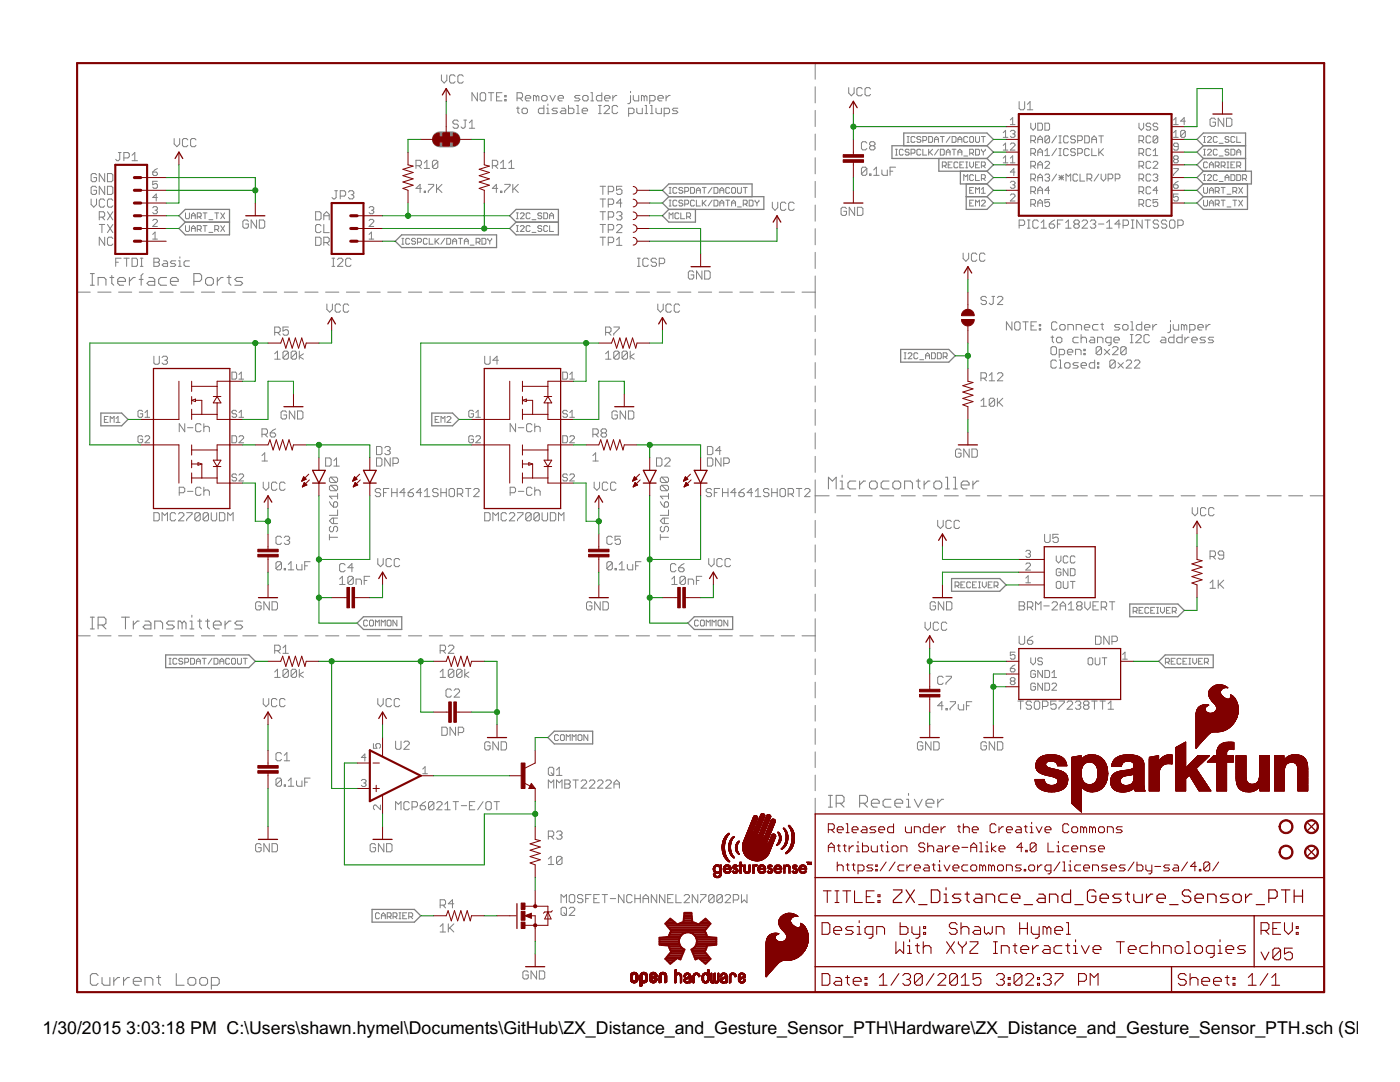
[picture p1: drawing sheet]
<svg xmlns="http://www.w3.org/2000/svg" width="279mm" height="216mm" viewBox="0 0 279 216" stroke-linecap="round" stroke-linejoin="round" font-family="sans-serif">
<defs><g id="words">
<g font-size="4">
<text x="8.5" y="206.4">1/30/2015</text>
<text x="25.2" y="206.4">3:03:18 PM C:\Users\shawn.hymel\Documents\GitHub\ZX_Distance_and_Gesture_Sensor_PTH\Hardware\ZX_Distance_and_Gesture_Sensor_PTH.sch (Sheet: 1</text>
</g>
</g></defs>
<g fill="none" stroke="#808080" stroke-width=".2">
<path d="M88.1 14.9v1.1l.5 .6 .6-.6v-1.1M90.8 15.2l-.2-.3h-.6l-.3 .3v1.1l.3 .3h.6l.2-.3M92.5 15.2l-.3-.3h-.5l-.3 .3v1.1l.3 .3h.5l.3-.3M95.3 18.5v1.6l-1.1-1.6v1.6M96.1 18.5h.5l.3 .3v1.1l-.3 .2h-.5l-.3-.2v-1.1zM97.5 18.5h1.1M98 18.5v1.6M99.1 19.3h.6M100.2 18.5h-1.1v1.6h1.1M100.7 19.9h.3v.2h-.3zM100.7 19h.3v.3h-.3zM103.2 19.6h.8l.3-.3v-.5l-.3-.3h-.8v1.6"/>
<path d="M103.7 19.6l.6 .5M104.8 19.6h1.1v-.3l-.3-.3h-.5l-.3 .3v.6l.3 .2h.5M107 19.3l-.3-.3h-.2v1.1M107 19.3v.8M107 19.3l.3-.3 .2 .3v.8M108.4 19h.5l.3 .3v.6l-.3 .2h-.5l-.3-.2v-.6zM109.7 19l.6 1.1 .5-1.1M111.4 19.6h1.1v-.3l-.3-.3h-.5l-.3 .3v.6l.3 .2h.5M115.7 19h-.8l-.2 .3 .2 .3h.6l.2 .3-.2 .2h-.8M116.3 19.3l.3-.3h.5l.3 .3v.6l-.3 .2h-.5l-.3-.2zM117.9 18.5h.3v1.6M120.1 18.5v1.6h-.8l-.3-.2v-.6l.3-.3h.8"/>
<path d="M120.6 19.6h1.2v-.3l-.3-.3h-.6l-.3 .3v.6l.3 .2h.6M122.3 19v1.1M123.1 19h-.3l-.5 .6M125.8 19v1.4l-.2 .3h-.3M125.8 18.2v.3M126.4 19v.9l.3 .2h.8v-1.1M128.6 19.3l-.3-.3h-.3v1.1M128.6 19.3v.8M128.6 19.3l.2-.3 .3 .3v.8M131.3 19.6h1.1v-.3l-.3-.3h-.5l-.3 .3v.6l.3 .2h.5M132.9 19v1.1M133.8 19h-.3l-.6 .6"/>
<path d="M162.7 12.6v3.2M162.7 17.3v3.2M169.4 17.5v1.1l.5 .5 .6-.5v-1.1M172.1 17.8l-.3-.3h-.5l-.3 .3v1l.3 .3h.5l.3-.3M173.7 17.8l-.2-.3h-.6l-.3 .3v1l.3 .3h.6l.2-.3M18.2 39.7v1.1l.5 .5 .6-.5v-1.1M19.3 34.9l-.3-.3h-.6l-.2 .3v1.1l.2 .3h.6l.3-.3v-.6h-.6M19.3 37.4l-.3-.2h-.6l-.2 .2v1.1l.2 .3h.6l.3-.3v-.5h-.6M20.9 34.6v1.7l-1.1-1.7v1.7M20.9 37.2v1.6l-1.1-1.6v1.6M20.9 40l-.3-.3h-.5l-.3 .3v1.1l.3 .2h.5l.3-.2M21.4 34.6h.9l.2 .3v1.1l-.2 .3h-.9z"/>
<path d="M21.4 37.2h.9l.2 .2v1.1l-.2 .3h-.9zM22.5 40l-.2-.3h-.6l-.3 .3v1.1l.3 .2h.6l.2-.2M23.6 30.4h.6M23.9 30.4v1.4l-.3 .3h-.3l-.2-.3M24.7 31.5h.8l.3-.3v-.5l-.3-.3h-.8v1.7M26.4 32.1h1M26.4 31l.5-.6v1.7M30.5 34.3h.7l.2 .3v.2l-.2 .2h-.5l-.2-.2zM31.4 36.2h-.9v.7l.4-.3h.3l.2 .3v.4l-.2 .3h-.5l-.2-.3M31.4 39.4h-.9l.7-.7v1.4M31.4 33.6l-.9 .7M34.8 27.6v1.1l.5 .6 .6-.6v-1.1"/>
<path d="M37.5 27.9l-.3-.3h-.5l-.3 .3v1.1l.3 .3h.5l.3-.3M39.1 27.9l-.2-.3h-.6l-.3 .3v1.1l.3 .3h.6l.2-.3M66.8 38.1h.6M67.1 38.1v1.3l-.3 .3h-.3l-.2-.3M67.9 39.1h.8l.3-.2v-.6l-.3-.2h-.8v1.6M69.5 38.3l.3-.2h.5l.3 .2v.3l-.3 .3M70.1 38.9h.2M70.3 38.9l.3 .2v.3l-.3 .3h-.5l-.3-.3M83 33.1h.8l.3-.3v-.5l-.3-.3h-.8v1.6M83.6 33.1l.5 .5M84.1 37.6h-1.1l.8-.8v1.6M84.7 38.1h.2v.3h-.2z"/>
<path d="M84.7 33.6h1M84.7 32.5l.5-.5v1.6M85.5 36.8h1.1v.3l-1.1 1v.3M87.1 36.8v1.6M87.4 37.6l.8 .8M87.4 32.3v1l-.3 .3h-.5l-.3-.3M87.4 32.3l-.3-.3h-.5l-.3 .3v1M87.4 32.3l-1.1 1M88.2 36.8l-1.1 1.1M91.5 24.2l-.3-.2h-.5l-.3 .2v.3l.3 .3h.5l.3 .2v.3l-.3 .3h-.5l-.3-.3M92.6 24h.5M92.8 24v1.3l-.2 .3h-.3l-.3-.3"/>
<path d="M93.7 24.5l.5-.5v1.6M93.7 25.6h1M98.3 33.1h.8l.2-.3v-.5l-.2-.3h-.8v1.6M98.8 33.1l.5 .5M99.3 37.6h-1l.8-.8v1.6M99.9 38.1h.3v.3h-.3zM99.9 33.6h1.1M99.9 32.5l.5-.5v1.6M100.7 36.8h1.1v.3l-1.1 1v.3M101.5 33.6h1.1M101.5 32.5l.6-.5v1.6M102.3 36.8v1.6"/>
<path d="M102.6 37.6l.8 .8M103.1 21.6h.5M103.4 21.3v1.1l.2 .3M103.4 36.8l-1.1 1.1M104.4 21.6h.6l.3 .2v.6l-.3 .3h-.6l-.2-.3v-.6zM108.5 21v1.7h-.8l-.3-.3v-.6l.3-.2h.8M109.1 21.6h.2v1.1M109.1 22.7h.5M109.3 20.8v.2M111.3 21.6h-.9l-.2 .2 .2 .3h.6l.3 .3-.3 .3h-.8M112.1 21.6h.5l.3 .2v.9h-.8l-.3-.3 .3-.3h.8M113.5 21v1.7h.8l.2-.3v-.6l-.2-.2h-.8"/>
<path d="M115.1 22.7h.5M115.1 21h.3v1.7M116.2 22.1h1.1v-.3l-.3-.2h-.5l-.3 .2v.6l.3 .3h.5M117.9 20.1h.6M119.4 22.7h.6M119.4 21h.6M119.7 21v1.7M119.8 39.7h1M119.8 37.2h1M120.3 37.2v1.6M120.3 39.7v1.6M120.5 21.3l.3-.3h.5l.3 .3v.3l-1.1 1.1h1.1"/>
<path d="M121.4 38.2h.8l.3-.2v-.6l-.3-.2h-.8v1.6M123.3 21.3l-.3-.3h-.6l-.2 .3v1.1l.2 .3h.6l.3-.3M124.1 37.2h-1.1v.8l.6-.3h.2l.3 .3v.5l-.3 .3h-.5l-.3-.3M125.5 22.7h.8l.2-.3v-.6l-.2-.2h-.8v1.6M127.1 21.6v.8l.3 .3h.8v-1.1M128.7 22.7h.6M128.7 21h.3v1.7M129.7 20.1h.8l.2-.2v-.6l-.2-.3h-.8v1.7M129.8 22.7h.6M129.8 21h.3v1.7M130.9 21.6v.8l.3 .3h.8v-1.1M132.5 22.7h.9l.2-.3v-.6l-.2-.2h-.9v1.6"/>
<path d="M133.5 39.9h.4M133.5 38.6h.4M133.5 37.4h.4M133.7 37.4v1.2M133.7 39.9v1.2M135.1 37.6l-.2-.2h-.4l-.2 .2v.8l.2 .2h.4l.2-.2M135.3 21.6h-.8l-.3 .2 .3 .3h.5l.3 .3-.3 .3h-.8M136.3 37.6l-.2-.2h-.4l-.2 .4 .2 .2h.4l.2 .4-.2 .2h-.4l-.2-.2M136.7 38.2h.5l.2-.2v-.4l-.2-.2h-.5v1.2M137.8 37.4h.6l.2 .2v.8l-.2 .2h-.6zM139 38.6v-.8l.4-.4 .4 .4v.8M139 38h.8"/>
<path d="M139 39.9v1.2h.8M140.2 37.4h.7M140.2 39.9v1.2M140.5 37.4v1.2M140.9 39.9l-.7 .8M142.1 37.4l-.8 1.2M142.1 39.9l-.8 1.2M142.5 37.4h.6l.2 .2v.8l-.2 .2h-.6zM142.5 39.9h.6l.2 .2v.8l-.2 .2h-.6zM143.7 38h.7M143.7 38.6v-.8l.4-.4 .3 .4v.8M144.8 39.9h.8"/>
<path d="M145.2 39.9v1.2M145.6 37.6l-.2-.2h-.4l-.2 .2v.8l.2 .2h.4l.2-.2M146.2 37.4h.4l.2 .2v.8l-.2 .2h-.4l-.2-.2v-.8zM147.2 37.4v1l.2 .2h.4l.2-.2v-1M148.3 37.4h.8M148.7 37.4v1.2M149.5 39.9h.6l.2 .2v.8l-.2 .2h-.6zM150.7 39.9v.2l.4 .4M151.5 39.9v.2l-.4 .4M162.7 22v3.3M162.7 26.8v3.2M162.7 31.5v3.2"/>
<path d="M162.7 36.2v3.2M173 28.6l-.3-.3h-.5l-.3 .3v1l.3 .3h.5l.3-.3M173 33.6l-.3-.2h-.5l-.3 .2v1.1M173 33.6v1.1l-.3 .3h-.5l-.3-.3M173 33.6l-1.1 1.1M173.5 34.7h.3v.3h-.3zM173.8 29.1l-.3-.3v-.2l.3-.3h.5l.3 .3v.2l-.3 .3M173.8 29.1l-.3 .3v.2l.3 .3h.5l.3-.3v-.2l-.3-.3M173.8 29.1h.5M174.4 35h1.1M174.4 33.9l.5-.5v1.6M176 33.9v.8l.3 .3h.8v-1.1"/>
<path d="M177.6 34.2h.6M178.7 30.9h.4M178.7 29.8h.4M178.7 33.4h-1.1v1.6M178.9 29.8v1.1M180.3 30l-.2-.2h-.4l-.2 .2v.8l.2 .1h.4l.2-.1M181 28.4h.4M181 27.2h.4M181.2 27.2v1.2M181.4 30l-.2-.2h-.4l-.1 .4 .1 .2h.4l.2 .4-.2 .1h-.4l-.1-.1M181.8 30.6h.6l.2-.2v-.4l-.2-.2h-.6v1.1M182.6 27.4l-.2-.2h-.4l-.2 .2v.8l.2 .2h.4l.2-.2"/>
<path d="M183.8 30l-.2-.2h-.4l-.2 .2v.8l.2 .1h.4l.2-.1M183.8 27.4l-.2-.2h-.4l-.2 .2 .2 .4h.4l.2 .2-.2 .4h-.4l-.2-.2M184.2 28h.5l.2-.2v-.4l-.2-.2h-.5v1.2M184.2 29.8v1.1h.7M185.3 27.2h.6l.2 .2v.8l-.2 .2h-.6zM185.3 29.8v1.1M185.5 30.4l.6 .5M186.1 29.8l-.8 .8M186.5 27.8h.8M186.5 28.4v-.8l.4-.4 .4 .4v.8M187.3 29.8l-.8 1.1M187.7 29.8h.6l.1 .2v.8l-.1 .1h-.6z"/>
<path d="M187.7 27.2h.7M188.1 33.1h.5l.2-.2v-.4l-.2-.2h-.5v1.2M188.1 27.2v1.2M188.4 33.1l.4 .4M188.8 30.9v-.7l.4-.4 .4 .4v.7M188.8 30.4h.8M189.2 32.9h.4M189.6 27.2l-.8 1.2M190 27.2h.6l.2 .2v.8l-.2 .2h-.6zM190 29.8h.8M190 32.3h-.8v1.2h.8M190.4 29.8v1.1"/>
<path d="M191.2 32.5l-.2-.2h-.4l-.2 .2v.8l.2 .2h.4l.2-.2M191.2 27.8h.8M191.2 30.4h.8M191.2 28.4v-.8l.4-.4 .4 .4v.8M191.2 30.9v-.7l.4-.4 .4 .4v.7M191.6 32.9h.4M192.3 36v-1.1l.4 .3 .4-.3v1.1M192.3 31.1h.8M192.3 32.3h-.7v1.2h.7M192.7 32.3h.4M192.7 33.5h.4M192.9 32.3v1.2"/>
<path d="M193.1 27.4l-.2-.2h-.4l-.2 .2v.8l.2 .2h.4l.2-.2M193.5 38h.4M193.5 30.6h.6l.2-.2v-.4l-.2-.2h-.6v1.1M193.5 27.4l.2-.2h.4l.2 .2v.8l-.2 .2h-.4l-.2-.2zM193.5 32.3v.8l.4 .4 .4-.4v-.8M193.9 30.6l.4 .3M194.3 39.9h-.8v1.2h.8M194.3 37.4h-.8v1.2h.8M194.3 35.1l-.2-.2h-.4l-.2 .2v.7l.2 .2h.4l.2-.2M194.7 27.2v1l.2 .2h.4l.2-.2v-1M194.7 29.8h.6l.2 .2v.8l-.2 .1h-.6zM194.7 38.6v-1.2l.4 .4 .4-.4v1.2"/>
<path d="M194.7 32.9h.4M194.7 34.9v1.1h.8M195.5 32.3h-.8v1.2h.8M195.9 33.1h.5l.2-.2v-.4l-.2-.2h-.5v1.2M195.9 38.6h.7M195.9 27.2h.7M195.9 37.8l.3-.4v1.2M195.9 29.8v.2l.3 .4M195.9 35.6h.5l.2-.2v-.3l-.2-.2h-.5v1.1M196.2 27.2v1.2M196.2 30.4v.5M196.2 35.6l.4 .4"/>
<path d="M196.2 33.1l.4 .4M196.6 29.8v.2l-.4 .4M200.2 26.5l.5-.5v1.4M200.2 29l.5-.4v1.4M200.2 31.6l.5-.5v1.4M200.2 27.4h.9M200.2 30h.9M200.2 32.5h.9M201.6 36.4l.3-.2h.4l.3 .2v.2l-.3 .3M201.6 28.8l.3-.2h.4l.3 .2v.2l-1 1h1M201.6 26.2l.3-.2h.4l.3 .2v.3l-.3 .2M201.6 38.9l.3-.2h.4l.3 .2v.3l-1 .9h1"/>
<path d="M201.6 32.5h1M201.6 31.6l.5-.5v1.4M201.6 23.9l.5-.4v1.4M201.6 24.9h1M202.1 26.7h.2M202.1 36.9h.2M202.3 26.7l.3 .2v.3l-.3 .2h-.4l-.3-.2M202.3 36.9l.3 .2v.2l-.3 .3h-.4l-.3-.3M202.6 34.3h-1l.7-.7v1.4M203.4 20.3v1.3l.3 .3h.5l.3-.3v-1.3M205 21.9h1.1M205 20.8l.6-.5v1.6"/>
<path d="M205.7 33.1h.7l.3-.2v-.5l-.3-.2h-.7v1.4M205.7 35.7h.7l.3-.3v-.4l-.3-.3h-.7v1.4M205.7 24.6v.9l.5 .5 .5-.5v-.9M205.7 28h.7l.3-.2v-.5l-.3-.2h-.7v1.4M205.7 30.6h.7l.3-.2v-.5l-.3-.2h-.7v1.4M205.7 38.2h.7l.3-.2v-.5l-.3-.2h-.7v1.4M206.2 35.7l.5 .4M206.2 28l.5 .5M206.2 30.6l.5 .5M206.2 33.1l.5 .5M206.2 38.2l.5 .5M207.1 38h.9"/>
<path d="M207.1 35.4h.9M207.1 36.1v-.9l.5-.5 .4 .5v.9M207.1 24.6h.7l.2 .2v.9l-.2 .3h-.7zM207.1 28.5v-.9l.5-.5 .4 .5v.9M207.1 31.1v-1l.5-.4 .4 .4v1M207.1 33.6v-.9l.5-.5 .4 .5v.9M207.1 38.7v-1l.5-.4 .4 .4v1M207.1 27.8h.9M207.1 30.4h.9M207.1 32.9h.9M208.5 35l.3-.3h.4l.3 .3v.2l-.3 .2M208.5 30.1l.5-.4v1.4"/>
<path d="M208.5 24.6h.7l.3 .2v.9l-.3 .3h-.7zM208.5 32.4l.3-.2h.4l.3 .2v.3l-1 .9h1M208.5 31.1h1M209 35.4h.2M209.2 35.4l.3 .3v.2l-.3 .2h-.4l-.3-.2M209.5 38h-1l.7-.7v1.4M209.5 27.3v1l-.3 .2h-.4l-.3-.2M209.5 39.8h-1v.7l.7-.2 .3 .2v.5l-.3 .2h-.4l-.3-.2M209.5 27.3l-.3-.2h-.4l-.3 .2v1M209.5 27.3l-1 1M210.9 34.7l-1 1.4M210.9 27.1l-1 1.4"/>
<path d="M210.9 29.7l-1 1.4M211.3 35.4h1M211.3 35l1 .9M211.3 27.1h.5M211.3 28.5h.5M211.3 29.7h.5M211.3 31.1h.5M211.6 27.1v1.4M211.6 29.7v1.4M211.8 35v.9M212.3 35l-1 .9M212.7 36.1v-1.4l.5 .5 .5-.5v1.4"/>
<path d="M213.2 29.9l-.2-.2h-.5l-.2 .2v.9l.2 .3h.5l.2-.3M213.2 27.3l-.2-.2h-.5l-.2 .2v1l.2 .2h.5l.2-.2M214.6 29.9l-.2-.2h-.5l-.2 .2v.2l.2 .3h.5l.2 .2v.2l-.2 .3h-.5l-.2-.3M214.6 27.3l-.2-.2h-.5l-.2 .2v.3l.2 .2h.5l.2 .2v.3l-.2 .2h-.5l-.2-.2M215.1 35l-.3-.3h-.4l-.3 .3v.9l.3 .2h.4l.3-.2M215.1 28h.7l.2-.2v-.5l-.2-.2h-.7v1.4M215.1 30.6h.7l.2-.2v-.5l-.2-.2h-.7v1.4M215.5 34.7v1.4h1M216.5 27.1h.7l.2 .2v1l-.2 .2h-.7zM216.9 35.7h.8l.2-.3v-.4l-.2-.3h-.8v1.4M217.4 29.9l-.2-.2h-.5l-.2 .2v.9l.2 .3h.5l.2-.3M217.4 35.7l.5 .4"/>
<path d="M217.9 28.5v-.9l.5-.5 .4 .5v.9M217.9 29.7v1.4h.9M217.9 27.8h.9M219.3 29.7v1.4M219.3 34.7l-.9 1.4M219.3 27.1h.9M219.5 30.4l.7 .7M219.8 34.7v1l.4 .4 .5-.4v-1M219.8 27.1v1.4M220.2 29.7l-.9 .9M221.1 35.7h.7l.3-.3v-.4l-.3-.3h-.7v1.4M222.6 35.7h.7l.2-.3v-.4l-.2-.3h-.7v1.4"/>
<path d="M227.3 30.6h.7l.2-.2v-.5l-.2-.2h-.7v1.4M227.3 35.7h.7l.2-.3v-.4l-.2-.3h-.7v1.4M227.3 28h.7l.2-.2v-.5l-.2-.2h-.7v1.4M227.3 33.1h.7l.2-.2v-.5l-.2-.2h-.7v1.4M227.3 38.2h.7l.2-.2v-.5l-.2-.2h-.7v1.4M227.3 24.6v.9l.5 .5 .4-.5v-.9M227.8 38.2l.4 .5M227.8 35.7l.4 .4M227.8 33.1l.4 .5M227.8 30.6l.4 .5M227.8 28l.4 .5M229.7 35l-.3-.3h-.4l-.3 .3v.9l.3 .2h.4l.3-.2"/>
<path d="M229.7 27.3l-.3-.2h-.4l-.3 .2v1l.3 .2h.4l.3-.2M229.7 24.8l-.3-.2h-.4l-.3 .2v.2l.3 .3h.4l.3 .2v.2l-.3 .3h-.4l-.3-.3M229.7 29.9l-.3-.2h-.4l-.3 .2v.9l.3 .3h.4l.3-.3M229.7 32.4l-.3-.2h-.4l-.3 .2v1l.3 .2h.4l.3-.2M229.7 37.5l-.3-.2h-.4l-.3 .2v.9l.3 .3h.4l.3-.3M230.1 35l.3-.3h.4l.3 .3v.2l-.3 .2M230.1 31.1h1M230.1 32.4l.3-.2h.4l.3 .2v.3l-1 .9h1M230.1 30.1l.5-.4v1.4M230.6 35.4h.2M230.8 35.4l.3 .3v.2l-.3 .2h-.4l-.3-.2M231.1 38h-1l.7-.7v1.4"/>
<path d="M231.1 27.3v1l-.3 .2h-.4l-.3-.2M231.1 27.3l-.3-.2h-.4l-.3 .2v1M231.1 24.8l-.3-.2h-.4l-.3 .2v.2l.3 .3h.4l.3 .2v.2l-.3 .3h-.4l-.3-.3M231.1 39.8h-1v.7l.7-.2 .3 .2v.5l-.3 .2h-.4l-.3-.2M231.1 27.3l-1 1M234.2 36.9h.7l.2 .2v.2l-.2 .3h-.5l-.2-.3zM234.2 27.4h.9M234.2 33.6h.9v.3l-.9 .9v.2M234.2 23.9l.5-.4v1.4M234.2 26.5l.5-.5v1.4M234.2 24.9h.9M234.4 31.8l-.2 .2v.3l.2 .2h.5l.2-.2v-.3l-.2-.2"/>
<path d="M234.4 31.8l-.2-.2v-.3l.2-.2h.5l.2 .2v.3l-.2 .2M234.4 31.8h.5M235.1 29.3h-.7l-.2-.3v-.2l.2-.2h.5l.2 .2v.9l-.2 .3h-.5l-.2-.3M235.1 38.7h-.9v.7l.7-.2 .2 .2v.5l-.2 .2h-.5l-.2-.2M235.1 36.2l-.9 .7M236.6 24.2h-1l.7-.7v1.4M236.6 26.2v1l-.3 .2h-.4l-.3-.2M236.6 26.2l-.3-.2h-.4l-.3 .2v1M236.6 26.2l-1 1M240.2 37.4v1l.2 .2h.4l.2-.2v-1M240.2 39.9v1l.2 .2h.4l.2-.2v-1M240.2 30.9h.4"/>
<path d="M240.2 29.8h.4M240.2 28.4h.4M240.2 27.2h.4M240.2 34.9h.4M240.2 36h.4M240.4 27.2v1.2M240.4 29.8v1.1M240.4 34.9v1.1M241 32.5l-.2-.2h-.4l-.2 .2v.8l.2 .2h.4l.2-.2M241 30l.2-.2h.4l.2 .2v.2l-.8 .7h.8M241 27.4l.2-.2h.4l.2 .2v.2l-.8 .8h.8M241 35.1l.2-.2h.4l.2 .2v.1l-.8 .8h.8"/>
<path d="M241.4 38h.7M241.4 32.9h.7M241.4 33.5v-.8l.4-.4 .3 .4v.8M241.4 38.6v-.8l.4-.4 .3 .4v.8M242.5 33.1h.6l.2-.2v-.4l-.2-.2h-.6v1.2M242.5 38.2h.6l.2-.2v-.4l-.2-.2h-.6v1.2M242.6 23.9l-.3-.3h-.5l-.3 .3v1l.3 .3h.5l.3-.3v-.5h-.6M242.9 35.1l-.2-.2h-.4l-.2 .2v.7l.2 .2h.4l.2-.2M242.9 27.4l-.2-.2h-.4l-.2 .2v.8l.2 .2h.4l.2-.2M242.9 30l-.2-.2h-.4l-.2 .2v.8l.2 .1h.4l.2-.1M242.9 38.2l.4 .4M242.9 33.1l.4 .4"/>
<path d="M243.3 31.1h.8M243.3 28.6h.8M243.3 36.2h.8M243.7 33.1h.6l.2-.2v-.4l-.2-.2h-.6v1.2M243.7 39.9h.8M243.7 37.4h.8M244.1 37.4v1.2M244.1 39.9v1.2M244.1 33.1l.4 .4M244.2 23.6v1.6l-1.1-1.6v1.6M244.5 35.4h.8M244.5 36v-.8l.4-.3 .4 .3v.8"/>
<path d="M244.8 23.6h.8l.3 .3v1l-.3 .3h-.8zM244.9 38.8h.8M244.9 32.3h.4M244.9 33.5h.4M245.1 32.3v1.2M245.3 27.4l-.2-.2h-.4l-.2 .2 .2 .4h.4l.2 .2-.2 .4h-.4l-.2-.2M245.3 30l-.2-.2h-.4l-.2 .2 .2 .4h.4l.2 .2-.2 .3h-.4l-.2-.1M245.7 32.9h.3M245.7 29.8h.5l.2 .2v.8l-.2 .1h-.5zM245.7 34.9h.5l.2 .2v.7l-.2 .2h-.5zM246 39.9h.8M246 38.2h.6l.2-.2v-.4l-.2-.2h-.6v1.2"/>
<path d="M246.4 39.9v1.2M246.4 38.2l.4 .4M246.4 27.4l-.2-.2h-.3l-.2 .2v.8l.2 .2h.3l.2-.2M246.4 32.3h-.7v1.2h.7M246.8 30.4h.8M246.8 33.1h.6l.2-.2v-.4l-.2-.2h-.6v1.2M246.8 27.2v1.2h.8M246.8 30.9v-.7l.4-.4 .4 .4v.7M246.8 34.9h.6l.2 .2v.7l-.2 .2h-.6zM247.2 39.9l.8 1.2M247.2 37.4l.8 1.2M247.2 33.1l.4 .4"/>
<path d="M248 39.9l-.8 1.2M248 37.4l-.8 1.2M248 35.6h.6l.2-.2v-.3l-.2-.2h-.6v1.1M248.4 35.6l.4 .4M15.4 58.3h2.6M19.5 58.3h2.7M19.8 43.3h.8l.3-.2v-.6l-.3-.3h-.8v1.7M19.8 44.8h1.1M20.3 43.3l.6 .6M20.3 44.8v1.6M20.9 47.3v1.7l-1.1-1.7v1.7M21.4 42.2l1.1 1.7"/>
<path d="M21.4 44.8l1.1 1.6M22.5 42.2l-1.1 1.7M22.5 44.8l-1.1 1.6M22.5 47.6l-.2-.3h-.6l-.3 .3v1.1l.3 .3h.6l.2-.3M23.1 52.3h.5M23.7 58.3h2.6M24.2 51.5h-1.1v1.6M24.7 51.5h1.1M25.3 51.5v1.6M26.4 51.5h.8l.2 .3v1.1l-.2 .2h-.8zM27.8 58.3h2.6M28 51.5h.5"/>
<path d="M28 53.1h.5M28.3 51.5v1.6M30.5 41.5l.2-.3h.5l.2 .3v.2l-.2 .3M30.5 46.8l.4-.5v1.4M30.5 47.7h.9M30.5 44l.2-.2h.5l.2 .2v.2l-.9 1h.9M30.7 51.5h.8l.3 .3v.2l-.3 .3 .3 .3v.3l-.3 .2h-.8zM30.7 52.3h.8M30.9 42h.3M31.2 42l.2 .2v.2l-.2 .3h-.5l-.2-.3M31.9 58.3h2.7M32.6 52h.6l.2 .3v.8h-.8l-.2-.2 .2-.3h.8"/>
<path d="M35.1 52h-.8l-.3 .3 .3 .3h.5l.3 .3-.3 .2h-.8M35.6 53.1h.6M35.6 52h.3v1.1M35.9 51.2v.3M36 58.3h2.7M37 45v1l.2 .2h.4l.2-.2v-1M37 42.5v1l.2 .1h.4l.2-.1v-1M37.8 52h-.8l-.3 .3v.6l.3 .2h.8M38.2 43.1h.8M38.2 46.2v-.8l.4-.4 .4 .4v.8M38.2 43.6v-.7l.4-.4 .4 .4v.7M38.2 45.6h.8"/>
<path d="M39.4 45.8h.5l.3-.2v-.4l-.3-.2h-.5v1.2M39.4 43.3h.5l.3-.2v-.4l-.3-.2h-.5v1.1M39.8 43.3l.4 .3M39.8 45.8l.4 .4M40.2 58.3h2.6M40.5 45h.8M40.5 42.5h.8M40.9 42.5v1.1M40.9 45v1.2M41.7 43.8h.8M41.7 46.4h.8M42.9 45.8h.6l.1-.2v-.4l-.1-.2h-.6v1.2"/>
<path d="M42.9 42.5h.7M43.3 42.5v1.1M43.3 45.8l.3 .4M44 42.5l.8 1.1M44 45l.8 1.2M44.3 58.3h2.6M44.8 42.5l-.8 1.1M44.8 45l-.8 1.2M48.5 58.3h2.6M49.6 44.2l-.3-.3h-.6l-.2 .3v1.1l.2 .2h.6l.3-.2v-.6h-.6M51.2 43.9v1.6l-1.1-1.6v1.6M51.8 43.9h.8l.2 .3v1.1l-.2 .2h-.8z"/>
<path d="M52.6 58.3h2.6M56.7 58.3h2.7M60.9 58.3h2.6M63 42.2h.8l.3 .3v1.1l-.3 .3h-.8zM63 47.3h.8l.3 .3v1.1l-.3 .3h-.8zM64.1 45.1l-.3-.3h-.6l-.2 .3v1l.2 .3h.6l.3-.3M64.6 43.9v-1.1l.6-.6 .5 .6v1.1M64.6 44.8v1.6h1.1M64.6 48.4h.8l.3-.3v-.5l-.3-.3h-.8v1.7M64.6 43.1h1.1M65 58.3h2.6M65.2 48.4l.5 .6"/>
<path d="M66.3 51.5h.5M66.3 53.1h.5M66.5 51.5v1.6M67.4 51.8l.2-.3h.6l.2 .3v.2l-1 1.1h1M69.1 58.3h2.7M70.1 51.8l-.3-.3h-.5l-.3 .3v1.1l.3 .2h.5l.3-.2M73.3 58.3h2.6M73.7 41.5l.2-.3h.5l.2 .3v.2l-.2 .3M73.7 47.7h.9M73.7 44l.2-.2h.5l.2 .2v.2l-.9 1h.9M73.7 46.8l.4-.5v1.4M74.1 42h.3"/>
<path d="M74.4 42l.2 .2v.2l-.2 .3h-.5l-.2-.3M77.4 58.3h2.6M80.2 48.7h.4M80.2 47.6h.4M80.4 47.6v1.1M81.5 58.3h2.7M81.8 47.8l-.2-.2h-.4l-.2 .2v.7l.2 .2h.4l.2-.2M82.9 47.8l-.2-.2h-.4l-.2 .3 .2 .2h.4l.2 .4-.2 .2h-.4l-.2-.2M83.3 48.3h.6l.2-.2v-.3l-.2-.2h-.6v1.1M85.3 47.8l-.2-.2h-.4l-.2 .2v.7l.2 .2h.4l.2-.2M85.7 58.3h2.6M85.7 47.6v1.1h.7"/>
<path d="M86.8 47.6v1.1M87 48.1l.6 .6M87.6 47.6l-.8 .7M88.8 47.6l-.8 1.1M89.2 47.6h.5l.2 .2v.7l-.2 .2h-.5zM89.8 58.3h2.6M90.3 48.7v-.8l.4-.3 .4 .3v.8M90.3 48.1h.8M91.5 47.6h.8M91.9 47.6v1.1M92.7 48.7v-.8l.4-.3 .4 .3v.8M92.7 48.1h.8"/>
<path d="M93.8 48.9h.8M93.9 58.3h2.7M95 48.3h.6l.2-.2v-.3l-.2-.2h-.6v1.1M95.4 48.3l.4 .4M96.2 47.6h.6l.2 .2v.7l-.2 .2h-.6zM97.3 47.6v.2l.4 .3M97.7 48.1v.6M98.1 58.3h2.6M98.1 47.6v.2l-.4 .3M102.2 58.3h2.6M103.1 45h.3M103.1 43.6h.3"/>
<path d="M103.1 42.5h.3M103.1 46.2h.3M103.3 42.5v1.1M103.3 45v1.2M103.8 45.2l.2-.2h.4l.2 .2v.2l-.8 .8h.8M103.8 42.7l.2-.2h.4l.2 .2v.2l-.8 .7h.8M105.8 45.2l-.2-.2h-.4l-.2 .2v.8l.2 .2h.4l.2-.2M105.8 42.7l-.2-.2h-.4l-.2 .2v.8l.2 .1h.4l.2-.1M106.2 43.8h.8M106.2 46.4h.8M106.3 58.3h2.6M108.1 42.7l-.2-.2h-.4l-.2 .2 .2 .4h.4l.2 .2-.2 .3h-.4l-.2-.1"/>
<path d="M108.1 45.2l-.2-.2h-.4l-.2 .2 .2 .4h.4l.2 .2-.2 .4h-.4l-.2-.2M108.5 42.5h.6l.2 .2v.8l-.2 .1h-.6zM109.3 45.2l-.2-.2h-.4l-.2 .2v.8l.2 .2h.4l.2-.2M109.7 43.1h.8M109.7 45v1.2h.8M109.7 43.6v-.7l.4-.4 .4 .4v.7M110.4 58.3h2.7M114.6 58.3h2.6M118.7 58.3h2.6M119.8 42.2h1M119.8 44.8h1M119.8 47.3h1"/>
<path d="M120.3 42.2v1.7M120.3 44.8v1.6M120.3 47.3v1.7M121.4 43.3h.8l.3-.2v-.6l-.3-.3h-.8v1.7M121.4 45.9h.8l.3-.3v-.5l-.3-.3h-.8v1.6M121.4 40.8h.8l.3-.3v-.5l-.3-.3h-.8v1.6M121.4 48.4h.8l.3-.3v-.5l-.3-.3h-.8v1.7M122.9 58.3h2.6M123 42.5l.3-.3h.5l.3 .3v.3l-.3 .3M123 45.1l.3-.3h.5l.3 .3v.2l-1.1 1.1h1.1M123 49h1.1M123 47.9l.6-.6v1.7"/>
<path d="M123.6 43.1h.2M123.8 43.1l.3 .2v.3l-.3 .3h-.5l-.3-.3M124.1 40.5h-1.1l.8-.8v1.6M127 58.3h2.6M127.2 51.5h.6M127.2 53.1h.6M127.5 51.5v1.6M129.4 51.8l-.3-.3h-.5l-.3 .3v1.1l.3 .2h.5l.3-.2M131 51.8l-.3-.3h-.5l-.3 .3v.2l.3 .3h.5l.3 .3v.3l-.3 .2h-.5l-.3-.2M131.1 58.3h2.7M131.6 52.6h.8l.3-.3v-.5l-.3-.3h-.8v1.6M133.5 43.6v-1.1l.4 .4 .4-.4v1.1"/>
<path d="M133.5 41.1h.4M135.1 40.1l-.2-.2h-.4l-.2 .2v.8l.2 .2h.4l.2-.2M135.3 58.3h2.6M135.5 42.7l-.2-.2h-.4l-.2 .2v.8l.2 .1h.4l.2-.1M135.9 42.5v1.1h.8M136.3 40.1l-.2-.2h-.4l-.2 .4 .2 .2h.4l.2 .4-.2 .2h-.4l-.2-.2M136.7 40.7h.5l.2-.2v-.4l-.2-.2h-.5v1.2M137 43.3h.6l.2-.2v-.4l-.2-.2h-.6v1.1M137.4 43.3l.4 .3M138.5 54.3l-.3-.2h-.6l-.2 .2v1.1l.2 .3h.6l.3-.3v-.5h-.6M138.6 40.1l-.2-.2h-.4l-.2 .2v.8l.2 .2h.4l.2-.2M139.4 58.3h2.6"/>
<path d="M140.1 54.1v1.6l-1.1-1.6v1.6M140.4 40.5l.5 .6M140.6 54.1h.9l.2 .2v1.1l-.2 .3h-.9zM143.5 58.3h2.7M143.7 41.1v-.8l.4-.4 .3 .4v.8M143.7 40.5h.7M146 40.5h.8M146 41.1v-.8l.4-.4 .4 .4v.8M147.2 41.3h.8M147.7 58.3h2.6M148.3 40.7h.6l.2-.2v-.4l-.2-.2h-.6v1.2M148.7 40.7l.4 .4"/>
<path d="M151.1 40.5v.6M151.8 58.3h2.6M154.1 40.3v1.1l.6 .6 .5-.6v-1.1M155.9 58.3h2.7M156.8 40.6l-.2-.3h-.6l-.2 .3v1.1l.2 .3h.6l.2-.3M158.5 40.6l-.3-.3h-.5l-.3 .3v1.1l.3 .3h.5l.3-.3M160.1 58.3h2.6M162.7 40.9v3.2M162.7 45.6v3.3M162.7 50.4v3.2M162.7 55.1v6.4M168.9 41.6l-.2-.2h-.6l-.2 .2v1.1l.2 .3h.6l.2-.3v-.5h-.5"/>
<path d="M170.6 41.4v1.6l-1.1-1.6v1.6M171.1 41.4h.8l.3 .2v1.1l-.3 .3h-.8zM192.2 50.5v1.1l.6 .5 .5-.5v-1.1M193.5 40.5h.4M194.7 41.1v-1.2l.4 .4 .4-.4v1.2M194.9 50.8l-.2-.3h-.6l-.2 .3v1.1l.2 .2h.6l.2-.2M195.9 40.1l.1-.2h.4l.2 .2v.2l-.7 .8h.7M196.6 50.8l-.3-.3h-.5l-.3 .3v1.1l.3 .2h.5l.3-.2M196.9 59.4l-.3-.3h-.6l-.2 .3v.3l.2 .2h.6l.3 .3v.3l-.3 .3h-.6l-.2-.3M198 59.1h.5M198.2 59.1v1.4l-.2 .3h-.3l-.3-.3M199.1 59.4l.2-.3h.6l.2 .3v.3l-1 1.1h1"/>
<path d="M203.4 45h.8l.3-.3v-.5l-.3-.3h-.8v1.6M205 43.9h.6M205 45.5h.6M205.3 43.9v1.6M205.7 40.7h.7l.3-.2v-.5l-.3-.2h-.7v1.4M206.2 40.7l.5 .5M207.1 41.2v-.9l.5-.5 .4 .5v.9M207.1 40.5h.9M207.2 44.2l-.3-.3h-.5l-.3 .3v1.1l.3 .2h.5l.3-.2M207.8 45.5h1.1M207.8 44.4l.5-.5v1.6M209.4 44.7h.8l.3 .3v.3l-.3 .2h-.5l-.3-.2z"/>
<path d="M210.5 43.9l-1.1 .8M211 44.7h.6M212.1 43.9h-1.1v1.6M212.7 45.5h1.1M212.7 44.4l.5-.5v1.6M214.6 44.7l-.3-.3v-.2l.3-.3h.5l.3 .3v.2l-.3 .3M214.6 44.7l-.3 .3v.3l.3 .2h.5l.3-.2v-.3l-.3-.3M214.6 44.7h.5M215.9 44.2l.3-.3h.6l.2 .3v.2l-1.1 1.1h1.1M217.6 44.2l.2-.3h.6l.3 .3v.2l-.3 .3M218.1 44.7h.3M218.4 44.7l.3 .3v.3l-.3 .2h-.6l-.2-.2"/>
<path d="M219.2 44.7h1.1M220.9 45.5h1.1M220.9 44.4l.5-.5v1.6M223.6 44.7h-1.1l.8-.8v1.6M224.1 45h.8l.3-.3v-.5l-.3-.3h-.8v1.6M225.8 43.9h.5M225.8 45.5h.5M226 43.9v1.6M227.3 40.7h.7l.2-.2v-.5l-.2-.2h-.7v1.4M227.8 40.7l.4 .5M227.9 43.9v1.6l-1-1.6v1.6M228.5 43.9h1.1"/>
<path d="M229 43.9v1.6M229.7 40l-.3-.2h-.4l-.3 .2v1l.3 .2h.4l.3-.2M231.2 44.2l-.3-.3h-.5l-.3 .3v.2l.3 .3h.5l.3 .3v.3l-.3 .2h-.5l-.3-.2M232.9 44.2l-.3-.3h-.5l-.3 .3v.2l.3 .3h.5l.3 .3v.3l-.3 .2h-.5l-.3-.2M233.7 43.9h.5l.3 .3v1.1l-.3 .2h-.5l-.3-.2v-1.1zM235.1 45h.8l.2-.3v-.5l-.2-.3h-.8v1.6M241.4 40.5h.7M241.4 41.1v-.8l.4-.4 .3 .4v.8M242.5 40.7h.6l.2-.2v-.4l-.2-.2h-.6v1.2M242.9 40.7l.4 .4M244.9 41.3h.8M30.7 71.1v1.3l.3 .3h.5l.3-.3v-1.3"/>
<path d="M32.3 71.3l.3-.2h.5l.3 .2v.3l-.3 .3M32.9 71.9h.2M33.1 71.9l.3 .3v.2l-.3 .3h-.5l-.3-.3M46.3 74.3h.7l.2 .2v.9l-.2 .2h-.7zM47.7 74.7l.5-.4v1.3M47.7 75.6h.9M54.8 66.3h.8l.3-.2v-.6l-.3-.2h-.8v1.6M54.8 70.6l.6-.5v1.6M54.8 71.7h1.1M55.4 66.3l.5 .6M57.6 65.3h-1.1v.8l.8-.3 .3 .3v.5l-.3 .3h-.6l-.2-.3M57.6 70.3l-.3-.2h-.6l-.2 .2v1.1"/>
<path d="M57.6 70.3v1.1l-.3 .3h-.6l-.2-.3M57.6 70.3l-1.1 1.1M59.2 70.3l-.3-.2h-.5l-.3 .2v1.1M59.2 70.3v1.1l-.3 .3h-.5l-.3-.3M59.2 70.3l-1.1 1.1M59.7 70.1v1.6M60.6 70.6l-.9 .5 .9 .6M65.2 60.7v1l.6 .6 .5-.6v-1M68 60.9l-.3-.2h-.6l-.2 .2v1.1l.2 .3h.6l.3-.3M69.6 60.9l-.3-.2h-.5l-.3 .2v1.1l.3 .3h.5l.3-.3M96.7 71.1v1.3l.3 .3h.6l.2-.3v-1.3M99.5 71.9h-1.1l.8-.8v1.6"/>
<path d="M112.3 74.3h.7l.2 .2v.9l-.2 .2h-.7zM113.7 75.6h.9M113.7 74.7l.5-.4v1.3M120.9 66.3h.8l.2-.2v-.6l-.2-.2h-.8v1.6M120.9 71.7h1M120.9 70.6l.5-.5v1.6M121.4 66.3l.5 .6M122.5 65.3h1.1v.2l-1.1 1.1v.3M123.6 70.3v1.1l-.3 .3h-.5l-.3-.3M123.6 70.3l-.3-.2h-.5l-.3 .2v1.1M123.6 70.3l-1.1 1.1M125.2 70.3v1.1l-.3 .3h-.5l-.3-.3"/>
<path d="M125.2 70.3l-.3-.2h-.5l-.3 .2v1.1M125.2 70.3l-1.1 1.1M125.8 70.1v1.6M126.6 70.6l-.8 .5 .8 .6M131.3 60.7v1l.5 .6 .6-.6v-1M134 60.9l-.3-.2h-.5l-.3 .2v1.1l.3 .3h.5l.3-.3M135.6 60.9l-.2-.2h-.6l-.2 .2v1.1l.2 .3h.6l.2-.3M162.7 63v3.2M162.7 67.7v3.1M162.7 72.3v3.2M162.7 77v3.2M180.4 71.6h.4"/>
<path d="M180.4 70.4h.4M180.6 70.4v1.2M181.2 70.6l.2-.2h.4l.2 .2v.2l-.8 .8h.8M183.2 70.6l-.2-.2h-.4l-.2 .2v.8l.2 .2h.4l.2-.2M183.6 71.8h.7M184.7 71.6v-.8l.4-.4 .4 .4v.8M184.7 71h.8M185.9 70.4h.6l.2 .2v.8l-.2 .2h-.6zM187.1 70.4h.5l.3 .2v.8l-.3 .2h-.5zM188.2 71.2h.6l.2-.2v-.4l-.2-.2h-.6v1.2M188.6 71.2l.4 .4M195.8 75.5h.8l.3-.3v-.6l-.3-.2h-.8v1.6"/>
<path d="M195.8 80l.5-.5v1.6M196.3 75.5l.6 .5M197.4 74.9l.6-.5v1.6M197.4 76h1.1M198.5 79.7l-.3-.2h-.5l-.3 .2v1.1M198.5 79.7v1.1l-.3 .3h-.5l-.3-.3M198.5 79.7l-1.1 1.1M199.1 79.5v1.6M199.1 74.6l.2-.2h.6l.2 .2v.3l-1 1.1h1M200.1 79.5l-1 1M202 64.2v1.6l-1.1-1.6v1.6M202.5 64.5l.3-.3h.5l.3 .3v1.1l-.3 .2h-.5l-.3-.2z"/>
<path d="M204.1 64.2h1.1M204.7 64.2v1.6M205.8 65h.5M206.9 64.2h-1.1v1.6h1.1M207.4 65.6h.3v.2h-.3zM207.4 64.7h.3v.3h-.3zM209.7 67.3h.6M209.7 69.4l.3-.2h.6l.2 .2v1.1l-.2 .3h-.6l-.3-.3zM210 67v1.1l.3 .3M210.8 67.6l.3-.3h.5l.3 .3v.5l-.3 .3h-.5l-.3-.3zM210.8 72.1l-.2-.3h-.6l-.3 .3v1.1l.3 .2h.6l.2-.2M210.9 64.5l-.2-.3h-.6l-.2 .3v1.1l.2 .2h.6l.2-.2"/>
<path d="M211.4 70.8h.8l.3-.3v-.5l-.3-.3h-.8v1.6M211.4 71.8h.2v1.6M211.4 73.4h.5M211.5 65l.3-.3h.5l.3 .3v.6l-.3 .2h-.5l-.3-.2zM212.7 72.4h.6l.3 .2v.6l-.3 .2h-.6l-.2-.2v-.6zM213 70.3h1.1v-.3l-.3-.3h-.5l-.3 .3v.5l.3 .3h.5M213.1 65.8v-1.1h.9l.2 .3v.8M214.7 70.8v-1.1h.8l.3 .3v.8M214.8 65.8v-1.1h.8l.3 .3v.8M215.2 67.3h-.8l-.3 .3v.5l.3 .3h.8M215.2 72.4h-.8l-.3 .2 .3 .3h.5l.3 .3-.3 .2h-.8M215.8 67.6l.2-.3h.6l.2 .3v.8"/>
<path d="M215.8 66.8v1.6M215.8 72.9h1v-.3l-.2-.2h-.6l-.2 .2v.6l.2 .2h.6M216.3 70.5h.3v.3h-.3zM216.3 69.7h.3v.3h-.3zM216.4 65.3h1.1v-.3l-.3-.3h-.5l-.3 .3v.6l.3 .2h.5M217.7 67.3h.5l.3 .3v.8h-.8l-.3-.3 .3-.3h.8M218.5 71.8v1.6h-.8l-.3-.2v-.6l.3-.2h.8M219 68.4v-1.1h.8l.3 .3v.8M219 72.4h.3v.2h-.3zM219 73.2h.3v.2h-.3zM219.1 64.7h-.8l-.3 .3v.6l.3 .2h.8M219.7 64.7h.5"/>
<path d="M219.8 69.4l-.2-.2h-.6l-.2 .2v1.1M219.8 69.4v1.1l-.2 .3h-.6l-.2-.3M219.8 69.4l-1 1.1M220 64.5v1.1l.2 .2M220.4 69.7l1.1 1.1M221.5 69.7l-1.1 1.1M221.7 68.4h-.8l-.2-.3v-.5l.2-.3h.8v1.3l-.2 .3h-.3M222 69.4l.3-.2h.5l.3 .2v.3l-1.1 1.1h1.1M222.3 67.8h1.1v-.2l-.3-.3h-.5l-.3 .3v.5l.3 .3h.5M222.6 72.1l-.3-.3h-.6l-.2 .3v1.1M222.6 72.1v1.1l-.3 .2h-.6l-.2-.2M222.6 72.1l-1.1 1.1"/>
<path d="M223.1 72.4l1.1 1M223.5 64.7h-.8l-.3 .3 .3 .3h.5l.3 .3-.3 .2h-.8M224 65l.3-.3h.6l.2 .3v.6l-.2 .2h-.6l-.3-.2zM224.2 72.4l-1.1 1M224.7 69.4l-.2-.2h-.6l-.2 .2v1.1M224.7 69.4v1.1l-.2 .3h-.6l-.2-.3M224.7 69.4l-1 1.1M224.7 72.1l.3-.3h.6l.2 .3v.3l-1.1 1h1.1M225.6 68.4h.5M225.6 66.8h.5M225.7 64.2h.3v1.6M225.7 65.8h.5"/>
<path d="M225.8 66.8v1.6M226.4 72.1l.3-.3h.5l.3 .3v.3l-1.1 1h1.1M226.7 67l.2-.2h.6l.3 .2v.3l-1.1 1.1h1.1M227.9 64.2v1.6h-.8l-.3-.2v-.6l.3-.3h.8M228.4 65.3h1.1v-.3l-.3-.3h-.5l-.3 .3v.6l.3 .2h.5M229.4 67l-.3-.2h-.5l-.3 .2v1.1l.3 .3h.5l.3-.3M230.1 64.7v1.1M230.9 64.7h-.3l-.5 .6M231.8 67.3h.6l.3 .3v.8h-.9l-.2-.3 .2-.3h.9M233.6 64.7v1.4l-.3 .3h-.3M233.6 63.9v.3M234.1 64.7v.9l.3 .2h.8v-1.1"/>
<path d="M234.3 66.8v1.6h-.8l-.3-.3v-.5l.3-.3h.8M235.9 66.8v1.6h-.8l-.3-.3v-.5l.3-.3h.8M236.3 65l-.2-.3h-.3v1.1M236.3 65v.8M236.3 65l.3-.3 .3 .3v.8M236.5 67.3v1.1M237.3 67.3h-.3l-.5 .5M237.4 65.8h.8l.3-.2v-.6l-.3-.3h-.8v1.7M237.8 67.8h1.1v-.2l-.2-.3h-.6l-.3 .3v.5l.3 .3h.6M239.1 65.3h1v-.3l-.2-.3h-.6l-.2 .3v.6l.2 .2h.6M240.6 67.3h-.8l-.3 .3 .3 .2h.5l.3 .3-.3 .3h-.8M240.7 64.7v1.1"/>
<path d="M241.5 64.7h-.3l-.5 .6M242.2 67.3h-.8l-.3 .3 .3 .2h.5l.3 .3-.3 .3h-.8M20.8 83.7h.4M21.6 83.1h-.8v1.2h.8M22 84.3v-1.2l.4 .4 .4-.4v1.2M23.2 83.5l.4-.4v1.2M23.2 84.3h.7M28.5 82.1l-.3-.2h-.4l-.3 .2v.9l.3 .3h.4l.3-.3v-.4h-.5M28.5 87.2l-.3-.2h-.4l-.3 .2v.9l.3 .2h.4l.3-.2v-.4h-.5M28.9 83.3h1M28.9 82.3l.5-.4v1.4M28.9 87.2l.3-.2h.4l.3 .2v.2l-1 .9h1"/>
<path d="M35.8 98.3h.8l.3-.3v-.5l-.3-.3h-.8v1.6M36.9 84.5v1.6l-1.1-1.6v1.6M37.4 85.3h1.1M37.4 98h1.1M40.1 84.8l-.2-.3h-.6l-.2 .3v1.1l.2 .2h.6l.2-.2M40.1 97.5l-.2-.3h-.6l-.2 .3v1.1l.2 .2h.6l.2-.2M40.7 85.3l.3-.2h.5l.3 .2v.8M40.7 84.5v1.6M40.7 97.2v1.6M40.7 98l.3-.2h.5l.3 .2v.8M46.3 87h.7l.2 .2v.9l-.2 .2h-.7zM47.2 82.1l-.2-.2h-.5l-.2 .2v.2l.2 .3h.5l.2 .2v.2l-.2 .3h-.5l-.2-.3"/>
<path d="M47.2 94.8l-.2-.2h-.5l-.2 .2v.2l.2 .3h.5l.2 .2v.2l-.2 .3h-.5l-.2-.3M47.7 83.3h.9M47.7 82.3l.5-.4v1.4M47.7 87.2l.2-.2h.5l.2 .2v.2l-.9 .9h.9M47.7 94.8l.2-.2h.5l.2 .2v.2l-.9 1h.9M52.3 90.9l.5-.5v1.6M52.3 92h1.1M52.3 86.7h.8l.3-.3v-.5l-.3-.3h-.8v1.6M52.5 96.2v1.1l.6 .5 .5-.5v-1.1M52.8 86.7l.6 .5M53.9 86.4h.8l.3 .3v.2l-.3 .3h-.5l-.3-.3zM55 85.6l-.5 .3-.6 .5"/>
<path d="M55.3 96.5l-.3-.3h-.5l-.3 .3v1.1l.3 .2h.5l.3-.2M56.9 96.5l-.3-.3h-.5l-.3 .3v1.1l.3 .2h.5l.3-.2M57.2 82.3l-.3-.3h-.5l-.3 .3v1.1l.3 .2h.5l.3-.2v-.6h-.6M58.8 82v1.6l-1.1-1.6v1.6M59.4 82h.8l.3 .3v1.1l-.3 .2h-.8zM65 91.4h.8l.3 .3v1l-.3 .3h-.8zM66 95.2l-.3 .3v.5l.3 .3h1.1M66 96.8l-.3 .3v.5l.3 .3h1.1M66 95.2h1.1l.3 .3v.5l-.3 .3M66 96.8h1.1l.3 .3v.5l-.3 .3M66 96.8l1.1 1.1M66 95.2l1.1 1.1"/>
<path d="M66.6 93h1.1M66.6 91.9l.6-.5v1.6M67.4 98.5v1.1M67.4 99h-1.7l.6 .6M75.1 89.1h.9l.2 .3v1.1l-.2 .2h-.9zM75.1 91.4h.9l.2 .3v1l-.2 .3h-.9zM76 97.7l-.3-.2h-.5l-.3 .2v.3l.3 .3h.5l.3 .3v.2l-.3 .3h-.5l-.3-.3M76.5 98.3h.6M76.8 89.4l.2-.3h.6l.3 .3v.2l-.3 .3M77.3 89.9h.3M77.6 89.9l.3 .3v.3l-.3 .2h-.6l-.2-.2M77.6 97.5h-1.1v1.6"/>
<path d="M77.9 91.4v1.6l-1.1-1.6v1.6M78.2 98.3h1M78.2 97.5v1.6M78.4 92.5h.8l.3-.3v-.5l-.3-.3h-.8v1.6M79.2 97.5v1.6M80.9 98.3h-1.1l.8-.8v1.6M81.4 98.3h.9l.2 .3v.2l-.2 .3h-.6l-.3-.3zM82.5 97.5l-.5 .2-.6 .6M84.2 98.3h-1.1l.8-.8v1.6M84.7 99.1h1.1M84.7 98l.6-.5v1.6M86.8 83.7h.4"/>
<path d="M87.4 97.7l-.2-.2h-.6l-.2 .2v.3l.2 .3h.6l.2 .3v.2l-.2 .3h-.6l-.2-.3M87.6 83.1h-.8v1.2h.8M88 98.3h1.1M88 97.5v1.6M88 84.3v-1.2l.4 .4 .4-.4v1.2M89.1 97.5v1.6M89.2 83.3l.2-.2h.4l.2 .2v.2l-.8 .8h.8M89.9 97.5h.5l.3 .2v1.1l-.3 .3h-.5l-.3-.3v-1.1zM91.3 98.6h.8l.3-.3v-.6l-.3-.2h-.8v1.6M91.8 98.6l.6 .5M92.9 97.5h1.1M93.5 97.5v1.6"/>
<path d="M94.5 87.2l-.2-.2h-.5l-.2 .2v.9l.2 .2h.5l.2-.2v-.4h-.5M94.5 82.1l-.2-.2h-.5l-.2 .2v.9l.2 .3h.5l.2-.3v-.4h-.5M94.5 97.7l.3-.2h.6l.2 .2v.3l-1.1 1.1h1.1M95 87.2l.2-.2h.5l.2 .2v.2l-.9 .9h.9M95 83.3h.9M95 82.3l.4-.4v1.4M101.8 98.3h.8l.3-.3v-.5l-.3-.3h-.8v1.6M102.9 84.5v1.6l-1.1-1.6v1.6M103.4 85.3h1.1M103.4 98h1.1M106.2 84.8l-.3-.3h-.5l-.3 .3v1.1l.3 .2h.5l.3-.2M106.2 97.5l-.3-.3h-.5l-.3 .3v1.1l.3 .2h.5l.3-.2"/>
<path d="M106.7 85.3l.3-.2h.5l.3 .2v.8M106.7 98l.3-.2h.5l.3 .2v.8M106.7 84.5v1.6M106.7 97.2v1.6M112.3 87h.7l.2 .2v.9l-.2 .2h-.7zM113.2 94.8l-.2-.2h-.5l-.2 .2v.2l.2 .3h.5l.2 .2v.2l-.2 .3h-.5l-.2-.3M113.2 82.1l-.2-.2h-.5l-.2 .2v.2l.2 .3h.5l.2 .2v.2l-.2 .3h-.5l-.2-.3M113.7 83.3h.9M113.7 87.2l.2-.2h.5l.2 .2v.2l-.9 .9h.9M113.7 94.8l.2-.2h.5l.2 .2v.2l-.9 1h.9M113.7 82.3l.5-.4v1.4M118.3 92h1.1"/>
<path d="M118.3 90.9l.6-.5v1.6M118.3 86.7h.8l.3-.3v-.5l-.3-.3h-.8v1.6M118.6 96.2v1.1l.5 .5 .6-.5v-1.1M118.9 86.7l.5 .5M120.2 86.4l-.2-.3v-.2l.2-.3h.6l.3 .3v.2l-.3 .3M120.2 86.4l-.2 .3v.2l.2 .3h.6l.3-.3v-.2l-.3-.3M120.2 86.4h.6M121.3 96.5l-.3-.3h-.5l-.3 .3v1.1l.3 .2h.5l.3-.2M122.9 96.5l-.2-.3h-.6l-.2 .3v1.1l.2 .2h.6l.2-.2M123.2 82.3l-.3-.3h-.5l-.3 .3v1.1l.3 .2h.5l.3-.2v-.6h-.5M124.8 82v1.6l-1-1.6v1.6M125.4 82h.8l.3 .3v1.1l-.3 .2h-.8z"/>
<path d="M131 91.4h.8l.3 .3v1l-.3 .3h-.8zM132.1 96.8l-.3 .3v.5l.3 .3h1M132.1 96.8h1l.3 .3v.5l-.3 .3M132.1 95.2l-.3 .3v.5l.3 .3h1M132.1 95.2h1l.3 .3v.5l-.3 .3M132.1 96.8l1 1.1M132.1 95.2l1 1.1M132.7 91.7l.2-.3h.6l.2 .3v.2l-1 1.1h1M133.4 99h-1.6l.5 .6M133.4 98.5v1.1M141.2 91.4h.8l.3 .3v1l-.3 .3h-.8zM141.2 89.1h.8l.3 .3v1.1l-.3 .2h-.8z"/>
<path d="M142 97.7l-.3-.2h-.5l-.3 .2v.3l.3 .3h.5l.3 .3v.2l-.3 .3h-.5l-.3-.3M142.6 98.3h.5M143.6 97.5h-1v1.6M143.9 91.4v1.6l-1.1-1.6v1.6M143.9 89.9h-1.1l.8-.8v1.6M144.2 97.5v1.6M144.2 98.3h1.1M144.4 92.5h.9l.2-.3v-.5l-.2-.3h-.9v1.6M145.3 97.5v1.6M146.9 98.3h-1.1l.8-.8v1.6M147.5 98.3h.8l.2 .3v.2l-.2 .3h-.6l-.2-.3zM148.5 97.5l-.5 .2-.5 .6"/>
<path d="M150.2 98.3h-1.1l.8-.8v1.6M150.7 99.1h1.1M150.7 98l.6-.5v1.6M153.5 97.7l-.3-.2h-.5l-.3 .2v.3l.3 .3h.5l.3 .3v.2l-.3 .3h-.5l-.3-.3M154 98.3h1.1M154 97.5v1.6M155.1 97.5v1.6M155.9 97.5h.6l.2 .2v1.1l-.2 .3h-.6l-.2-.3v-1.1zM157.3 98.6h.8l.3-.3v-.6l-.3-.2h-.8v1.6M157.8 98.6l.6 .5M158.9 97.5h1.1M159.5 97.5v1.6"/>
<path d="M160.6 97.7l.2-.2h.6l.2 .2v.3l-1 1.1h1M162.7 81.7v3.2M162.7 86.4v3.2M162.7 91.1v3.2M162.7 95.8v6.5M162.7 98.9h2.8M167 98.9h2.8M171.3 98.9h2.8M175.6 98.9h2.8M179.9 98.9h2.8M184.2 98.9h2.8M188.5 98.9h2.8"/>
<path d="M191.8 89.9l-.3-.3h-.5l-.3 .3v1.1l.3 .2h.5l.3-.2v-.6h-.6M192.8 98.9h2.8M193.4 89.6v1.6l-1.1-1.6v1.6M194 89.6h.8l.3 .3v1.1l-.3 .2h-.8zM195.8 81.1h1.1M197 98.9h2.9M199.3 80.3l.8 .8M201.3 98.9h2.8M205.6 98.9h2.8M209.9 98.9h2.8M214.2 98.9h2.8M218.5 98.9h2.8"/>
<path d="M222.8 98.9h2.8M227.1 98.9h2.8M231.4 98.9h2.8M235.7 98.9h2.8M240 98.9h2.8M244.3 98.9h2.8M248.6 98.9h2.8M252.9 98.9h2.8M257.2 98.9h2.8M261.5 98.9h2.8M30.7 102.3h.8l.3 .3v1.1l-.3 .2h-.8zM32.3 103.9v-1.6l.6 .5 .5-.5v1.6"/>
<path d="M35.1 102.6l-.3-.3h-.6l-.2 .3v1.1l.2 .2h.6l.3-.2M35.6 102.6l.3-.3h.5l.3 .3v.2l-1.1 1.1h1.1M37.3 102.3h1v.3l-1 1.1v.2M40 102.6v1.1l-.3 .2h-.5l-.3-.2M40 102.6l-.3-.3h-.5l-.3 .3v1.1M40 102.6l-1.1 1.1M41.6 102.6v1.1l-.3 .2h-.5l-.3-.2M41.6 102.6l-.3-.3h-.5l-.3 .3v1.1M41.6 102.6l-1.1 1.1M42.2 102.3v1.4l.2 .2h.6l.2-.2v-1.4M43.8 102.3h.8l.3 .3v1.1l-.3 .2h-.8zM45.4 103.9v-1.6l.6 .5 .5-.5v1.6"/>
<path d="M56.2 107.3l-.3-.3h-.5l-.3 .3v1.1l.3 .2h.5l.3-.2M56.2 112.4l-.3-.3h-.5l-.3 .3v1M56.2 112.4v1l-.3 .3h-.5l-.3-.3M56.2 112.4l-1.1 1M56.7 113.4h.3v.3h-.3zM56.7 107.3l.3-.3h.5l.3 .3v.2l-.3 .3M57.3 107.8h.2M57.5 112.6l.6-.5v1.6M57.5 113.7h1.1M57.5 107.8l.3 .3v.3l-.3 .2h-.5l-.3-.2M59.2 112.6v.8l.2 .3h.9v-1.1M60.8 112.9h.6"/>
<path d="M61.9 112.1h-1.1v1.6M65.7 107.2h1.7M65.7 106.7v1M65.7 100.1l.3 .5 .6 .6M66 105l-.3 .3v.5l.3 .3h.3l.3-.3v-.5l.2-.3h.3l.3 .3v.5l-.3 .3M66.6 100.4l.2-.3h.3l.3 .3v.5l-.3 .3h-.5zM66.6 103.4v1.1M67.4 101.7v1.1h-1.7M67.4 103.4h-1.1l-.6 .5 .6 .6h1.1M67.8 115.5l.5-.5v1.6M67.8 116.6h1.1M68.9 112.7l-.3-.2h-.5l-.3 .2v1.1l.3 .3h.5l.3-.3"/>
<path d="M70.5 115.3v1.1l-.3 .2h-.5l-.3-.2M70.5 115.3l-.3-.3h-.5l-.3 .3v1.1M70.5 115.3l-1.1 1.1M70.5 113.3h-1.1l.8-.8v1.6M71.1 116.6v-1.1h.8l.2 .3v.8M72.7 115.8h.5M73.8 115h-1.1v1.6M75.4 111.4v1.1l.5 .6 .6-.6v-1.1M78.1 111.7l-.2-.3h-.6l-.3 .3v1.1l.3 .3h.6l.2-.3M79.8 111.7l-.3-.3h-.5l-.3 .3v1.1l.3 .3h.5l.3-.3M96.7 102.3h.9l.2 .3v1.1l-.2 .2h-.9zM98.4 103.9v-1.6l.5 .5 .6-.5v1.6"/>
<path d="M101.1 102.6l-.3-.3h-.5l-.3 .3v1.1l.3 .2h.5l.3-.2M101.6 102.6l.3-.3h.6l.2 .3v.2l-1.1 1.1h1.1M103.3 102.3h1.1v.3l-1.1 1.1v.2M106 102.6v1.1l-.3 .2h-.5l-.3-.2M106 102.6l-.3-.3h-.5l-.3 .3v1.1M106 102.6l-1.1 1.1M107.6 102.6v1.1l-.2 .2h-.6l-.2-.2M107.6 102.6l-.2-.3h-.6l-.2 .3v1.1M107.6 102.6l-1 1.1M108.2 102.3v1.4l.3 .2h.5l.3-.2v-1.4M109.8 102.3h.8l.3 .3v1.1l-.3 .2h-.8zM111.5 103.9v-1.6l.5 .5 .5-.5v1.6"/>
<path d="M122.2 112.4v1l-.3 .3h-.5l-.3-.3M122.2 112.4l-.3-.3h-.5l-.3 .3v1M122.2 107.3l-.3-.3h-.5l-.3 .3v1.1l.3 .2h.5l.3-.2M122.2 112.4l-1.1 1M122.7 113.4h.3v.3h-.3zM123.6 113.7h1.1M123.6 112.6l.5-.5v1.6M123.8 107h-1.1v.8l.6-.3h.3l.2 .3v.6l-.2 .2h-.6l-.3-.2M125.2 112.6v.8l.3 .3h.8v-1.1M126.9 112.9h.5M127.9 112.1h-1v1.6M131.8 107.2h1.6"/>
<path d="M131.8 106.7v1M131.8 100.1l.8 1.1M132.1 105l-.3 .3v.5l.3 .3h.2l.3-.3v-.5l.3-.3h.2l.3 .3v.5l-.3 .3M132.6 100.4l.3-.3h.2l.3 .3v.5l-.3 .3h-.5zM132.6 103.4v1.1M133.4 103.4h-1.1l-.5 .5 .5 .6h1.1M133.4 101.7v1.1h-1.6M134.1 116.6h1M134.1 115.5l.5-.5v1.6M134.9 112.7l-.3-.2h-.5l-.3 .2v1.1l.3 .3h.5l.3-.3M135.4 113.3h.9l.2 .3v.2l-.2 .3h-.6l-.3-.3zM136.5 112.5l-.5 .2-.6 .6"/>
<path d="M136.8 115.3v1.1l-.3 .2h-.5l-.3-.2M136.8 115.3l-.3-.3h-.5l-.3 .3v1.1M136.8 115.3l-1.1 1.1M137.4 116.6v-1.1h.8l.2 .3v.8M139 115.8h.5M140.1 115h-1.1v1.6M141.4 111.4v1.1l.6 .6 .5-.6v-1.1M144.1 111.7l-.2-.3h-.6l-.2 .3v1.1l.2 .3h.6l.2-.3M145.8 111.7l-.3-.3h-.5l-.3 .3v1.1l.3 .3h.5l.3-.3M162.7 103.8v3.5M162.7 108.7v3.4M162.7 113.6v3.5"/>
<path d="M162.7 118.6v3.4M187.1 103.8v1.1l.6 .6 .5-.6v-1.1M189.9 104.1l-.3-.3h-.5l-.3 .3v1.1l.3 .3h.5l.3-.3M190.6 116.9h.6l.2-.2v-.4l-.2-.2h-.6v1.2M191 116.9l.4 .4M191.5 104.1l-.3-.3h-.5l-.3 .3v1.1l.3 .3h.5l.3-.3M191.8 116.7h.4M192.6 116.1h-.8v1.2h.8M193.7 116.3l-.2-.2h-.4l-.2 .2v.8l.2 .2h.4l.2-.2M194.1 116.7h.4M194.9 116.1h-.8v1.2h.8M195.3 116.1h.4"/>
<path d="M195.3 117.3h.4M195.5 116.1v1.2M196 116.1v.8l.4 .4 .4-.4v-.8M197.2 116.7h.4M198 116.1h-.8v1.2h.8M198.4 116.9h.6l.2-.2v-.4l-.2-.2h-.6v1.2M198.8 116.9l.4 .4M204.7 110l.3-.2h.4l.3 .2v.3l-.3 .2M204.7 112.6l.3-.2h.4l.3 .2v.2l-1 .9h1M204.7 115.4l.5-.5v1.4M204.7 116.3h1M205.2 110.5h.2"/>
<path d="M205.4 110.5l.3 .2v.3l-.3 .2h-.4l-.3-.2M208.5 106.6v1.4l.2 .2h.6l.3-.2v-1.4M210.8 110.9v1l.5 .4 .4-.4v-1M211 116h.5l.2 .2v1l-.2 .2h-.5l-.2-.2v-1zM211.2 106.6h-1.1v.8l.6-.2h.2l.3 .2v.6l-.3 .2h-.5l-.3-.2M211.7 113.7l-.2-.2h-.5l-.2 .2v.9l.2 .3h.5l.2-.3v-.4h-.4M212.2 116v1.2l.2 .2h.5l.2-.2v-1.2M213.1 113.5v1.4l-.9-1.4v1.4M213.1 111.2l-.2-.3h-.5l-.2 .3v.9l.2 .2h.5l.2-.2M213.6 113.5h.7l.2 .2v.9l-.2 .3h-.7zM213.6 116h.9M214.1 116v1.4"/>
<path d="M214.5 111.2l-.2-.3h-.5l-.2 .3v.9l.2 .2h.5l.2-.2M237.9 101.3v1.1l.6 .5 .5-.5v-1.1M240.7 101.6l-.3-.3h-.6l-.2 .3v1l.2 .3h.6l.3-.3M241.5 116.3l.5-.5v1.6M241.5 117.4h1.1M241.5 111h.8l.3-.2v-.6l-.3-.3h-.8v1.7M242 111l.6 .6M242.3 101.6l-.3-.3h-.5l-.3 .3v1l.3 .3h.5l.3-.3M243.1 115.8v1.6M243.4 116.6l.8 .8M244.2 110.8h-.8l-.3-.3v-.3l.3-.3h.5l.3 .3v1.1l-.3 .3h-.5l-.3-.3M244.2 115.8l-1.1 1"/>
<path d="M15.4 126.9h2.6M19.5 126.9h2.7M23.7 126.9h2.6M27.8 126.9h2.6M31.9 126.9h2.7M33.7 132.5h.4M33.7 131.4h.4M33.9 131.4v1.1M35.3 131.6l-.2-.2h-.4l-.2 .2v.7l.2 .2h.4l.2-.2M36 126.9h2.7M36.5 131.6l-.2-.2h-.4l-.2 .2 .2 .4h.4l.2 .1-.2 .4h-.4l-.2-.2M36.9 132.1h.5l.2-.1v-.4l-.2-.2h-.5v1.1"/>
<path d="M38 131.4h.6l.2 .2v.7l-.2 .2h-.6zM39.2 132.5v-.8l.4-.3 .4 .3v.8M39.2 132h.8M40.2 126.9h2.6M40.4 131.4h.7M40.8 131.4v1.1M42.3 131.4l-.7 1.1M42.7 131.4h.6l.2 .2v.7l-.2 .2h-.6zM43.9 132h.8M43.9 132.5v-.8l.4-.3 .4 .3v.8M44.3 126.9h2.6M45.8 131.6l-.2-.2h-.4l-.2 .2v.7l.2 .2h.4l.2-.2"/>
<path d="M46.2 131.6l.2-.2h.4l.2 .2v.7l-.2 .2h-.4l-.2-.2zM47.4 131.4v.9l.2 .2h.4l.2-.2v-.9M48.5 126.9h2.6M48.6 131.4h.7M48.9 131.4v1.1M52.1 120.4l-.3-.3h-.5l-.3 .3v1l.3 .3h.5l.3-.3v-.5h-.5M52.5 139.4v1.1l.6 .5 .5-.5v-1.1M52.6 126.9h2.6M53.7 120.1v1.6l-1-1.6v1.6M54.3 120.1h.8l.3 .3v1l-.3 .3h-.8zM54.8 134.1l.6-.6v1.7M54.8 135.2h1.1"/>
<path d="M54.8 129.8h.8l.3-.2v-.6l-.3-.3h-.8v1.7M55.3 139.7l-.3-.3h-.5l-.3 .3v1l.3 .3h.5l.3-.3M55.4 129.8l.5 .6M56.5 129.3l.5-.6v1.7M56.5 130.4h1.1M56.7 126.9h2.7M56.9 139.7l-.3-.3h-.5l-.3 .3v1l.3 .3h.5l.3-.3M57.6 133.8v1.1l-.3 .3h-.6l-.2-.3M57.6 133.8l-.3-.3h-.6l-.2 .3v1.1M57.6 133.8l-1.1 1.1M59.2 133.8v1.1l-.3 .3h-.5l-.3-.3M59.2 133.8l-.3-.3h-.5l-.3 .3v1.1"/>
<path d="M59.2 133.8l-1.1 1.1M59.7 133.5v1.7M60.6 134.1l-.9 .5 .9 .6M60.9 126.9h2.6M65 126.9h2.6M69.1 126.9h2.7M73.3 126.9h2.6M73.4 123.9l-.2-.2h-.4l-.2 .2v.8l.2 .2h.4l.2-.2M73.7 123.9l.2-.2h.4l.2 .2v.8l-.2 .2h-.4l-.2-.2zM74.9 124.9v-1.2l.4 .4 .4-.4v1.2M75.4 139.4v1.1l.5 .5 .6-.5v-1.1M76.1 124.9v-1.2l.4 .4 .4-.4v1.2"/>
<path d="M77.3 123.9l.1-.2h.5l.1 .2v.8l-.1 .2h-.5l-.1-.2zM77.4 126.9h2.6M78.1 139.7l-.2-.3h-.6l-.3 .3v1l.3 .3h.6l.2-.3M79.2 123.7v1.2l-.8-1.2v1.2M79.8 139.7l-.3-.3h-.5l-.3 .3v1l.3 .3h.5l.3-.3M81.5 126.9h2.7M85.7 126.9h2.6M87.8 135.2h1.1M87.8 134.1l.6-.6v1.7M87.8 129.8h.9l.2-.2v-.6l-.2-.3h-.9v1.7M88.4 129.8l.5 .6M89.5 129l.2-.3h.6l.3 .3v.3l-1.1 1.1h1.1"/>
<path d="M89.8 126.9h2.6M90.1 137.8l-.3-.3h-.5l-.3 .3v1l.3 .3h.5l.3-.3M90.6 133.8v1.1l-.3 .3h-.6l-.2-.3M90.6 133.8l-.3-.3h-.6l-.2 .3v1.1M90.6 133.8l-1.1 1.1M90.6 137.8l.3-.3h.6l.2 .3v.2l-1.1 1.1h1.1M92.2 133.8v1.1l-.3 .3h-.5l-.3-.3M92.2 133.8l-.3-.3h-.5l-.3 .3v1.1M92.2 133.8l-1.1 1.1M92.8 133.5v1.7M93.6 134.1l-.8 .5 .8 .6M93.9 126.9h2.7"/>
<path d="M98.1 126.9h2.6M102.2 126.9h2.6M106.3 126.9h2.6M110.4 126.9h2.7M114.6 126.9h2.6M118.1 120.4l-.2-.3h-.6l-.2 .3v1l.2 .3h.6l.2-.3v-.5h-.5M118.7 126.9h2.6M119.8 120.1v1.6l-1.1-1.6v1.6M120.3 120.1h.8l.3 .3v1l-.3 .3h-.8zM122.9 126.9h2.6M127 126.9h2.6M131.1 126.9h2.7"/>
<path d="M135.3 126.9h2.6M139.4 126.9h2.6M139.4 123.9l-.2-.2h-.4l-.2 .2v.8l.2 .2h.4l.2-.2M139.8 123.9l.2-.2h.4l.2 .2v.8l-.2 .2h-.4l-.2-.2zM140.9 124.9v-1.2l.5 .4 .3-.4v1.2M142.1 124.9v-1.2l.4 .4 .4-.4v1.2M143.3 123.9l.2-.2h.4l.2 .2v.8l-.2 .2h-.4l-.2-.2zM143.5 126.9h2.7M145.2 123.7v1.2l-.7-1.2v1.2M147.7 126.9h2.6M151.8 126.9h2.6M155.9 126.9h2.7"/>
<path d="M160.1 126.9h2.6M162.7 123.5v6.5M162.7 131.5v3.1M162.7 136.1v3.2M184.6 124.1v1.1l.5 .6 .6-.6v-1.1M186.7 120.4l-.3-.3h-.5l-.3 .3v1l.3 .3h.5l.3-.3v-.5h-.5M187.3 124.4l-.3-.3h-.5l-.3 .3v1.1l.3 .3h.5l.3-.3M188.2 135.2l-.2-.3h-.6l-.3 .3v1.1l.3 .3h.6l.2-.3M188.3 120.1v1.6l-1-1.6v1.6M188.8 134.9h1.1v.3l-1.1 1.1v.3M188.9 120.1h.8l.3 .3v1l-.3 .3h-.8zM189 124.4l-.3-.3h-.5l-.3 .3v1.1l.3 .3h.5l.3-.3"/>
<path d="M201.6 133.4h.7l.3 .2v.2l-.3 .3h-.4l-.3-.3zM201.9 135.9l-.3-.2v-.3l.3-.2h.4l.3 .2v.3l-.3 .2M201.9 135.9l-.3 .2v.3l.3 .2h.4l.3-.2v-.3l-.3-.2M201.9 135.9h.4M202.6 130.1h-1v.7l.5-.2h.2l.3 .2v.5l-.3 .2h-.4l-.3-.2M202.6 132.7l-1 .7M203.1 139.9h1.1M203.4 120.1h.8l.3 .3v.2l-.3 .3 .3 .3v.2l-.3 .3h-.8zM203.4 126.9v1.4l.3 .3h.5l.3-.3v-1.4M203.4 120.9h.8M203.7 139.9v1.6M205 121.2h.8l.3-.3v-.5l-.3-.3h-.8v1.6"/>
<path d="M205 127.8h.8l.3 .2v.3l-.3 .3h-.5l-.3-.3zM205.6 121.2l.5 .5M205.7 131.3v.9l.5 .5 .5-.5v-.9M206.1 126.9l-.5 .3-.6 .6M206.7 134l-.3-.2h-.4l-.3 .2v1l.3 .2h.4l.3-.2v-.5h-.5M206.7 136.5l-.3-.2h-.4l-.3 .2v1l.3 .2h.4l.3-.2v-.5h-.5M206.7 121.7v-1.6l.5 .5 .6-.5v1.6M206.7 139.9h.5l.3 .3v1l-.3 .3h-.5l-.3-.3v-1zM208 131.5l-.2-.2h-.5l-.2 .2v.2l.2 .3h.5l.2 .2v.2l-.2 .3h-.5l-.2-.3M208 133.8v1.4l-.9-1.4v1.4M208 136.3v1.4l-.9-1.4v1.4M208.3 120.9h1.1"/>
<path d="M208.5 133.8h.7l.3 .2v1l-.3 .2h-.7zM208.5 136.3h.7l.3 .2v1l-.3 .2h-.7zM209.9 136.5l.3-.2h.4l.3 .2v.3l-1 .9h1M209.9 135.2h1M209.9 134.3l.5-.5v1.4M210 120.4l.2-.3h.6l.2 .3v.2l-1 1.1h1M210.8 139.9h-1.1v.8l.5-.3h.3l.3 .3v.5l-.3 .3h-.5l-.3-.3M211.3 139.9h1.1v.3l-1.1 1v.3M211.6 120.9h1.1M211.6 121.7v-1.1l.5-.5 .6 .5v1.1M213.2 121.7h1.1M213.2 120.6l.6-.5v1.6"/>
<path d="M215.1 120.9l-.2-.3v-.2l.2-.3h.6l.2 .3v.2l-.2 .3M215.1 120.9l-.2 .3v.2l.2 .3h.6l.2-.3v-.2l-.2-.3M215.1 120.9h.6M216.5 120.1v1.1l.5 .5 .6-.5v-1.1M217.4 131.3h.4l.3 .2v.9l-.3 .3h-.4l-.3-.3v-.9zM217.9 139.9h1.1M218.1 120.9h.6M218.4 139.9v1.6M218.6 131.3v1.1l.2 .3h.5l.2-.3v-1.1M218.6 126.9h.9l.2 .3v1.1l-.2 .3h-.9zM219.2 120.1h-1.1v1.6h1.1M219.5 139.9h1.1"/>
<path d="M219.8 121.2h.8l.3-.3v-.5l-.3-.3h-.8v1.6M220 131.3h.9M220 139.9v1.6M220.3 121.2l.6 .5M220.4 131.3v1.4M221.4 126.9v1.7l-1.1-1.7v1.7M221.4 120.1h1.1M221.9 128h.8l.3-.2v-.6l-.3-.3h-.8v1.7M222 120.1v1.6M224 131.5h1M224 130.6l.5-.5v1.4M226.1 122h.6l.2-.2v-.4l-.2-.2h-.6v1.2"/>
<path d="M226.5 122l.4 .4M227.3 121.8h.4M228.1 121.2h-.8v1.2h.8M229.3 121.4l-.2-.2h-.4l-.2 .2v.8l.2 .2h.4l.2-.2M229.7 121.8h.4M230.4 121.2h-.7v1.2h.7M230.8 121.2h.4M230.8 122.4h.4M231 121.2v1.2M231.6 121.2v.8l.4 .4 .4-.4v-.8M232.6 132.1h.6l.2-.1v-.4l-.2-.2h-.6v1.1M232.8 121.8h.4"/>
<path d="M233 132.1l.4 .4M233.6 121.2h-.8v1.2h.8M233.7 132h.4M234 122h.5l.2-.2v-.4l-.2-.2h-.5v1.2M234.3 122l.4 .4M234.5 131.4h-.8v1.1h.8M235.7 131.6l-.2-.2h-.4l-.2 .2v.7l.2 .2h.4l.2-.2M236.1 132h.4M236.9 131.4h-.8v1.1h.8M237.3 132.5h.3M237.3 131.4h.3M237.4 131.4v1.1"/>
<path d="M238 131.4v.7l.4 .4 .4-.4v-.7M239.2 132h.4M240 131.4h-.8v1.1h.8M240.4 132.1h.6l.2-.1v-.4l-.2-.2h-.6v1.1M240.8 132.1l.4 .4M56.2 150.5l-.3-.3h-.5l-.3 .3v1l.3 .3h.5l.3-.3M56.2 155.5l-.3-.2h-.5l-.3 .2v1.1M56.2 155.5v1.1l-.3 .3h-.5l-.3-.3M56.2 155.5l-1.1 1.1M56.7 156.6h.3v.3h-.3zM56.7 151.8h1.1M56.7 150.7l.6-.5v1.6"/>
<path d="M57.5 156.9h1.1M57.5 155.8l.6-.5v1.6M59.2 155.8v.8l.2 .3h.9v-1.1M60.8 156.1h.6M61.9 155.3h-1.1v1.6M72.1 155.8l.2-.3h.5l.2 .3v.2l-.2 .2M72.6 156.2h.2M72.8 156.2l.2 .3v.2l-.2 .2h-.5l-.2-.2M73 151.2h-.9l.7-.7v1.3M74.5 148.4v.9h.7l-.2-.5v-.2l.2-.2h.5l.2 .2v.5l-.2 .2M79 147.9v1.3l.2 .3h.6l.2-.3v-1.3M80.6 148.2l.3-.3h.5l.3 .3v.2l-1.1 1.1h1.1"/>
<path d="M84.4 153.5l.4-.5v1.4M84.4 154.4h.9M84.9 160l-1 .8M88.2 145.1h.8l.3 .3v1.1l-.3 .2h-.8zM90.4 160h1.1M90.9 145.1v1.6l-1.1-1.6v1.6M91 160v1.6M91.5 146.2h.8l.2-.3v-.5l-.2-.3h-.8v1.6M94.8 160h-1.1v1.6h1.1M96.4 160l-1.1 1.6M97.2 160h.6l.2 .2v1.1l-.2 .3h-.6l-.2-.3v-1.1zM97.8 148.3l-.2-.3h-.6l-.3 .3v1.1l.3 .2h.6l.2-.2v-.6h-.5"/>
<path d="M98.6 160h1.1M99.1 160v1.6M99.5 148v1.6l-1.1-1.6v1.6M100 148h.8l.3 .3v1.1l-.3 .2h-.8zM109.4 157.3v-1.7l.6 .6 .5-.6v1.7M109.7 153.1h.5l.3 .3v1.1l-.3 .2h-.5l-.3-.2v-1.1zM110 154.2l.5 .5M111.1 157.3v-1.7l.5 .6 .6-.6v1.7M111.1 154.7h1.1M111.1 153.6l.5-.5v1.6M111.5 146.8l-.2-.2h-.4l-.2 .2v.8l.2 .2h.4l.2-.2M111.8 146.8l.2-.2h.4l.2 .2v.8l-.2 .2h-.4l-.2-.2z"/>
<path d="M112.7 155.6h.8l.3 .3v.3l-.3 .2 .3 .3v.3l-.3 .3h-.8zM112.7 156.4h.8M113 147.8v-1.2l.4 .4 .4-.4v1.2M114.2 147.8v-1.2l.4 .4 .4-.4v1.2M114.3 155.6h1.1M114.9 155.6v1.7M115.5 146.6h.4l.2 .2v.8l-.2 .2h-.4l-.1-.2v-.8zM116 155.9l.2-.3h.6l.3 .3v.3l-1.1 1.1h1.1M117.3 146.6v1.2l-.8-1.2v1.2M117.6 155.9l.3-.3h.5l.3 .3v.3l-1.1 1.1h1.1M119.3 155.9l.2-.3h.6l.2 .3v.3l-1 1.1h1M120.9 155.9l.3-.3h.5l.3 .3v.3l-1.1 1.1h1.1"/>
<path d="M122.5 156.4h1.1M122.5 157.3v-1.1l.6-.6 .5 .6v1.1M162.7 140.8v3.1M162.7 145.4v3.1M162.7 150v3.2M162.7 154.7v3.1M162.7 159.3v3.1M184.2 148.3l-.3-.3h-.6l-.2 .3v1.1l.2 .2h.6l.3-.2v-.6h-.6M185.8 148v1.6l-1.1-1.6v1.6M186.4 148h.8l.2 .3v1.1l-.2 .2h-.8zM188.2 140.8h-1.1l.9-.8v1.6M188.8 141.4h.3v.2h-.3z"/>
<path d="M189.6 140h1.1v.3l-1.1 1.1v.2M191.2 140.6v.8l.3 .2h.8v-1M192.9 140.8h.5M194 140h-1.1v1.6M196.9 148.3l-.3-.3h-.6l-.2 .3v1.1l.2 .2h.6l.3-.2v-.6h-.6M198.5 148v1.6l-1.1-1.6v1.6M199.1 148h.8l.2 .3v1.1l-.2 .2h-.8zM205.9 140.2l-.3-.3h-.5l-.3 .3v.2l.3 .3h.5l.3 .3v.2l-.3 .3h-.5l-.3-.3M208 141h.9l.2-.3v-.5l-.2-.3h-.9v1.6M213 140.2l.2-.3h.6l.3 .3v.2l-1.1 1.1h1.1M214.6 140.2l.3-.3h.5l.3 .3v.2l-.3 .3M215.1 140.7h.3"/>
<path d="M215.4 140.7l.3 .3v.2l-.3 .3h-.5l-.3-.3M216.5 140.7l-.3-.3v-.2l.3-.3h.6l.2 .3v.2l-.2 .3M216.5 140.7h.6M216.5 140.7l-.3 .3v.2l.3 .3h.6l.2-.3v-.2l-.2-.3M221.1 140.4l.6-.5v1.6M221.1 141.5h1.1M52.1 168.6l-.3-.3h-.5l-.3 .3v1.1l.3 .3h.5l.3-.3v-.6h-.5M53.7 168.3v1.7l-1-1.7v1.7M54.3 168.3h.8l.3 .3v1.1l-.3 .3h-.8zM75 168.6l-.3-.3h-.6l-.2 .3v1.1l.2 .3h.6l.3-.3v-.6h-.6M75.9 160.6v1l-.9-1h-.2l-.3 .3v.4l.3 .3M76.6 168.3v1.7l-1.1-1.7v1.7"/>
<path d="M77.2 168.3h.8l.2 .3v1.1l-.2 .3h-.8zM79 161.6v-1.6l.5 .5 .5-.5v1.6M81.7 160.2l-.3-.2h-.5l-.3 .2v1.1l.3 .3h.5l.3-.3M82.2 161h.8l.3-.2v-.6l-.3-.2h-.8v1.6M83.9 160.8h.8l.2 .2v.3l-.2 .3h-.6l-.2-.3zM86.6 160.2l-.3-.2h-.5l-.3 .2v1.1M86.6 160.2v1.1l-.3 .3h-.5l-.3-.3M86.6 160.2l-1.1 1.1M87.1 160.2l.3-.2h.5l.3 .2v.3l-1.1 1.1h1.1M88.8 161.6h1.1M88.8 160.5l.5-.5v1.6M92.1 160.8h1"/>
<path d="M93.7 160.8h.5M109.4 166.9h.8l.3-.3v-.5l-.3-.3h-.8v1.6M109.4 171.4l.6-.5v1.6M109.4 172.5h1.1M110 166.9l.5 .5M111.1 166.1l.2-.3h.6l.3 .3v.3l-.3 .2M111.6 166.6h.3M111.9 166.6l.3 .3v.3l-.3 .2h-.6l-.2-.2M112.2 171.2l-.3-.3h-.6l-.2 .3v1M112.2 171.2v1l-.3 .3h-.6l-.2-.3M112.2 171.2l-1.1 1M113.9 178.5h.5l.3 .3v1.1l-.3 .2h-.5l-.3-.2v-1.1z"/>
<path d="M116.3 178.8l-.2-.3h-.6l-.2 .3v.2l.2 .3h.6l.2 .3v.3l-.2 .2h-.6l-.2-.2M116.9 179.3h.5M118 178.5h-1.1v1.6M118.5 179.3h.6M119.6 178.5h-1.1v1.6h1.1M120.2 178.5h1M120.7 178.5v1.6M121.8 179.3h1.1M124.5 178.5v1.6l-1.1-1.6v1.6M126.2 178.8l-.3-.3h-.6l-.2 .3v1.1l.2 .2h.6l.3-.2M126.7 179.3h1.1M126.7 178.5v1.6"/>
<path d="M127.8 178.5v1.6M128.3 179.3h1.1M131.1 178.5v1.6l-1.1-1.6v1.6M132.7 178.5v1.6l-1.1-1.6v1.6M133.2 179.3h.6M134.3 178.5h-1.1v1.6h1.1M134.9 178.5v1.6h1.1M136.5 178.8l.3-.3h.5l.3 .3v.2l-1.1 1.1h1.1M139.3 178.5v1.6l-1.1-1.6v1.6M139.8 178.5h1.1v.3l-1.1 1.1v.2M142.5 178.8l-.3-.3h-.5l-.3 .3v1.1M142.5 178.8v1.1l-.3 .2h-.5l-.3-.2"/>
<path d="M142.5 178.8l-1.1 1.1M144.2 178.8l-.3-.3h-.6l-.2 .3v1.1M144.2 178.8v1.1l-.3 .2h-.6l-.2-.2M144.2 178.8l-1.1 1.1M144.7 178.8l.3-.3h.5l.3 .3v.2l-1.1 1.1h1.1M146.3 179.6h.9l.2-.3v-.5l-.2-.3h-.9v1.6M148 178.5v1.6l.5-.5 .6 .5v-1.6M75.7 182.4l-.2-.3h-.4l-.1 .3v.7l.1 .2h.4l.2-.2M76.1 183.3v-.8l.4-.4 .4 .4v.8M76.1 182.7h.8M77.3 182.9h.6l.2-.2v-.3l-.2-.3h-.6v1.2M77.7 182.9l.4 .4"/>
<path d="M78.4 182.9h.6l.2-.2v-.3l-.2-.3h-.6v1.2M78.8 182.9l.4 .4M79.6 182.1h.4M79.6 183.3h.4M79.8 182.1v1.2M80.4 182.7h.4M81.2 182.1h-.8v1.2h.8M81.6 182.9h.5l.3-.2v-.3l-.3-.3h-.5v1.2M82 182.9l.4 .4M87.8 184.9l.6-.6v1.7M87.8 186h1.1M87.8 180.6h.9l.2-.3v-.5l-.2-.3h-.9v1.7"/>
<path d="M88.4 180.6l.5 .6M89.5 184.3v1.7M89.7 185.1l.9 .9M90.6 184.3l-1.1 1.1M90.6 180.3h-1.1l.8-.8v1.7M105.4 194l-.2-.3h-.6l-.2 .3v1.1l.2 .2h.6l.2-.2v-.6h-.5M107.1 193.7v1.6l-1.1-1.6v1.6M107.6 193.7h.8l.3 .3v1.1l-.3 .2h-.8zM112 180.1v-1.6l.5 .5 .6-.5v1.6M112 181.3l.2-.3h.6l.3 .3v1.1l-.3 .3h-.6l-.2-.3zM112.5 182.1l.6 .6M113.6 181.3l.3-.3h.5l.3 .3v.3l-1.1 1.1h1.1"/>
<path d="M128.3 180.1v-1.1l.6-.5 .5 .5v1.1"/>
</g>
<g fill="none" stroke="#808080" stroke-width=".21">
<path d="M18 56.9h.8M18 54.6h.8M18.4 54.6v2.3M19.6 56.9v-1.5h1.2l.3 .4v1.1M21.9 55.4h.8M22.3 55v1.5l.4 .4M23.5 56.2h1.5v-.4l-.3-.4h-.8l-.4 .4v.7l.4 .4h.8M25.8 55.4v1.5M27 55.4h-.4l-.8 .8M27.8 55.8h.8M28.6 54.6l-.4 .4v1.9M29.7 55.4h.8l.4 .4v1.1h-1.2l-.4-.4 .4-.3h1.2"/>
<path d="M33.2 55.4h-1.1l-.4 .4v.7l.4 .4h1.1M34 56.2h1.6v-.4l-.4-.4h-.8l-.4 .4v.7l.4 .4h.8M38.7 56.2h1.2l.3-.4v-.8l-.3-.4h-1.2v2.3M41 55.8l.4-.4h.8l.4 .4v.7l-.4 .4h-.8l-.4-.4zM43.4 55.4v1.5M44.5 55.4h-.4l-.7 .8M45.3 55.4h.8M45.7 55v1.5l.4 .4M48.4 55.4h-1.1l-.4 .4 .4 .4h.7l.4 .3-.4 .4h-1.1M165.3 97.6v-2.4l.8 .8 .8-.8v2.4M167.7 96h.4v1.6M167.7 97.6h.7"/>
<path d="M168.1 94.8v.4M170.8 96h-1.2l-.4 .4v.8l.4 .4h1.2M171.6 96v1.6M172.7 96h-.4l-.7 .8M173.9 96h.8l.4 .4v.8l-.4 .4h-.8l-.4-.4v-.8zM177.4 96h-1.2l-.3 .4v.8l.3 .4h1.2M178.2 96.4l.4-.4h.8l.3 .4v.8l-.3 .4h-.8l-.4-.4zM180.5 97.6v-1.6h1.2l.4 .4v1.2M182.9 96h.7M183.3 95.6v1.6l.3 .4M184.4 96v1.6M185.6 96h-.4l-.8 .8"/>
<path d="M186.8 96h.7l.4 .4v.8l-.4 .4h-.7l-.4-.4v-.8zM188.7 97.6h.8M188.7 95.2h.4v2.4M190.3 97.6h.8M190.3 95.2h.4v2.4M191.8 96.8h1.6v-.4l-.4-.4h-.8l-.4 .4v.8l.4 .4h.8M194.2 96v1.6M195.3 96h-.4l-.7 .8M18 125.5h.8M18 123.1h.8M18.4 123.1v2.4M19.6 124.7h1.2l.3-.4v-.8l-.3-.4h-1.2v2.4"/>
<path d="M20.4 124.7l.7 .8M24.3 123.1h1.5M25 123.1v2.4M26.6 123.9v1.6M27.8 123.9h-.4l-.8 .8M28.9 123.9h.8l.4 .4v1.2h-1.2l-.3-.4 .3-.4h1.2M30.9 125.5v-1.6h1.2l.3 .4v1.2M34.8 123.9h-1.2l-.4 .4 .4 .4h.8l.4 .4-.4 .4h-1.2M36.3 124.3l-.3-.4h-.4v1.6M36.3 124.3v1.2M36.3 124.3l.4-.4 .4 .4v1.2M37.9 125.5h.8"/>
<path d="M37.9 123.9h.4v1.6M38.3 122.8v.3M39.5 123.9h.7M39.9 123.5v1.6l.3 .4M41 123.9h.8M41.4 123.5v1.6l.4 .4M42.6 124.7h1.5v-.4l-.3-.4h-.8l-.4 .4v.8l.4 .4h.8M44.9 123.9v1.6M46.1 123.9h-.4l-.8 .8M48.4 123.9h-1.1l-.4 .4 .4 .4h.7l.4 .4-.4 .4h-1.1M165.3 158.7h.8M165.7 158.7v2.4"/>
<path d="M177.8 159.5h-1.2l-.4 .4v.8l.4 .4h1.2M180.9 159.5h.4v1.6M181.3 158.3v.4M182.5 159.5l.8 1.6 .7-1.6M187.2 159.5v1.6M188.3 159.5h-.4l-.7 .8M165.3 161.1h.8M166.9 160.3h1.2l.3-.4v-.8l-.3-.4h-1.2v2.4M167.7 160.3l.7 .8M171.6 160.3h1.1l.4-.4v-.8l-.4-.4h-1.1v2.4M172.3 160.3l.8 .8M173.9 160.3h1.6v-.4l-.4-.4h-.8l-.4 .4v.8l.4 .4h.8"/>
<path d="M178.6 160.3h1.5v-.4l-.4-.4h-.7l-.4 .4v.8l.4 .4h.7M180.9 161.1h.8M184.8 160.3h1.6v-.4l-.4-.4h-.8l-.4 .4v.8l.4 .4h.8M19.6 194.6l-.4-.3h-.8l-.4 .3v1.6l.4 .4h.8l.4-.4M20.4 195.1v1.1l.4 .4h1.1v-1.5M22.7 195.1v1.5M23.9 195.1h-.4l-.8 .7M24.7 195.1v1.5M25.8 195.1h-.4l-.7 .7M26.6 195.8h1.6v-.4l-.4-.3h-.8l-.4 .3v.8l.4 .4h.8M28.9 196.6v-1.5h1.2l.4 .3v1.2M31.3 195.1h.8"/>
<path d="M31.7 194.6v1.6l.4 .4M35.2 194.3v2.3h1.5M37.5 195.4l.4-.3h.8l.4 .3v.8l-.4 .4h-.8l-.4-.4zM40.2 195.1h.8l.4 .3v.8l-.4 .4h-.8l-.3-.4v-.8zM42.2 196.6h1.2l.4-.4v-.8l-.4-.3h-1.2v2.3"/>
</g>
<path d="M87.8 27.8h2.5" fill="none" stroke="#808080" stroke-width="3.2"/>
<g fill="none" stroke="#808080" stroke-width=".25">
<path d="M133.5 39.2h18.9v2.6h-18.9M133.5 39.2l-1.3-1.2 1.3-1.3h16.6v2.5M133.5 39.2l-1.3 1.3 1.3 1.3M180.4 29.1v-2.6h16.6l1.2 1.3-1.2 1.3M187.4 31.6v2.6h9.6M191.7 34.2v2.5h5.3M192.8 39.2h4.2M192.8 36.7v5.1h4.2l1.2-1.3-1.2-1.3M197 29.1h-19v2.5h19M197 29.1l1.2 1.3-1.2 1.2M197 34.2l1.2 1.2-1.2 1.3M197 36.7l1.2 1.3-1.2 1.2"/>
<path d="M197 31.6l1.2 1.3-1.2 1.3M240.2 39.2h8.8M240.2 36.7l-1.3 1.3 1.3 1.2M240.2 34.2h9.5v2.5h-9.5M240.2 29.1l-1.3 1.3 1.3 1.2M240.2 29.1h8.4M240.2 31.6h8.4M240.2 29.1l-1.3-1.3 1.3-1.3h8.4v7.7M240.2 31.6l-1.3 1.3 1.3 1.3M240.2 34.2l-1.3 1.2 1.3 1.3M249 36.7v5.1h-8.8l-1.3-1.3 1.3-1.3M35.7 43.1l1.3-1.3h8.8v5.1h-8.8l-1.3-1.3 1.3-1.3z"/>
<path d="M37 44.3h8.8M80.2 46.9h18.9v2.5h-18.9l-1.3-1.3zM101.7 43.1l1.3-1.3h8.4v5.1h-8.4l-1.3-1.3 1.3-1.3zM103 44.3h8.4M133.5 41.8l-1.3 1.3 1.3 1.2h5.3v-2.5M179.7 69.7h9.7l1.2 1.3-1.2 1.3h-9.7zM20.1 82.4h4.2l1.2 1.3-1.2 1.3h-4.2zM86.2 82.4h4.1l1.3 1.3-1.3 1.3h-4.1zM189.9 115.4h9.6l1.3 1.3-1.3 1.3h-9.6zM33.1 130.7h16.6l1.2 1.3-1.2 1.2h-16.6zM71.3 124.3l1.2-1.2h7.7v2.5h-7.7zM138.6 123.1h7.6v2.5h-7.6l-1.3-1.3z"/>
<path d="M225.5 120.5h9.6l1.2 1.3-1.2 1.3h-9.6zM231.3 132l1.2-1.3h9.6v2.5h-9.6zM109.3 147.2l1.3-1.3h7.7v2.5h-7.7zM74.3 181.5h8.4l1.3 1.2-1.3 1.3h-8.4z"/>
</g>
<g fill="none" stroke="#800000" stroke-width=".21">
<path d="M164.3 177.8h1.6M165.1 177.8v2.3M166.6 177.8h.8M167 177.8v2.3M168.2 177.8h1.6M169 177.8v2.3M170.5 177.8v2.3h1.6M172.9 178.9h.8M174.5 177.8h-1.6v2.3h1.6M175.2 179.7h.4v.4h-.4zM175.2 178.5h.4v.4h-.4zM164.1 184.1h1.1l.4 .4v1.6l-.4 .3h-1.1z"/>
<path d="M164.1 194.3h1.1l.4 .3v1.6l-.4 .4h-1.1zM166.4 185.7h1.6v-.4l-.4-.4h-.8l-.4 .4v.8l.4 .3h.8M166.6 180.1h.8M166.8 195.1h.8l.4 .3v1.2h-1.2l-.4-.4 .4-.4h1.2M168.7 195.1h.8M169.1 194.6v1.6l.4 .4M170.3 195.8h1.6v-.4l-.4-.3h-.8l-.4 .3v.8l.4 .4h.8M170.3 184.9h-1.2l-.4 .4 .4 .4h.8l.4 .4-.4 .3h-1.2M171.1 186.4h.8M171.1 184.9h.4v1.5M171.5 183.7v.4M172.6 196.2h.4v.4h-.4z"/>
<path d="M172.6 195.1h.4v.3h-.4zM174.2 186.4h-1.2l-.4-.3v-.8l.4-.4h1.2v1.9l-.4 .4h-.4M175 186.4v-1.5h1.1l.4 .4v1.1M175.5 196.6h1.5M175.5 195.1l.8-.8v2.3M178.8 187.9v2.3l.8-.7 .7 .7v-2.3M179.4 194.3l-1.6 2.3M179.6 184.1v2.3h1.2l.4-.3v-.8l-.4-.4h-1.2M180.2 194.6l.4-.3h.7l.4 .3v.5l-.4 .3M181 195.4h.3M181.1 188.7h.4v1.5M181.1 190.2h.8"/>
<path d="M181.3 195.4l.4 .4v.4l-.4 .4h-.7l-.4-.4M181.5 187.5v.4M182 184.9v1.2l.4 .3h1.2M182.7 188.7h.8M183.1 188.3v1.6l.4 .3M183.6 184.9v1.9l-.4 .4h-.4M184.1 194.6v1.6l-.4 .4h-.8l-.4-.4M184.1 194.6l-.4-.3h-.8l-.4 .3v1.6M184.1 194.6l-1.6 1.6M184.3 189.1l.3-.4h.8l.4 .4v1.1M184.3 187.9v2.3M184.3 186.1h.4v.3h-.4z"/>
<path d="M184.3 184.9h.4v.4h-.4zM186.4 194.3l-1.6 2.3M187.2 194.6l.4-.3h.7l.4 .3v.5l-1.5 1.5h1.5M188.9 187.9l1.6 2.3M190.5 187.9l-1.6 2.3M191 184.5l-.4-.4h-.8l-.3 .4v.4l.3 .4h.8l.4 .4v.4l-.4 .3h-.8l-.3-.3M191.1 194.6v1.6l-.4 .4h-.8l-.4-.4M191.1 194.6l-.4-.3h-.8l-.4 .3v1.6M191.1 194.6l-1.6 1.6M191.3 187.9v.4l.7 .8M191.8 185.3l.4-.4h.8l.4 .4v1.1M191.8 184.1v2.3"/>
<path d="M191.9 196.6h1.5M191.9 195.1l.7-.8v2.3M192 189.1v1.1M192.8 187.9v.4l-.8 .8M193.6 187.9h1.6v.4l-1.6 1.6v.3h1.6M194.5 184.9h.8l.4 .4v1.1h-1.2l-.4-.3 .4-.4h1.2M195.7 194.3h-1.5v1.1l.8-.3h.4l.3 .3v.8l-.3 .4h-.8l-.4-.4M196.5 184.9v1.2l.4 .3 .4-.3 .3 .3 .4-.3v-1.2M198.3 190.2h.8M198.3 187.9h.8M198.7 187.9v2.3M198.8 186.4v-1.5h1.2l.4 .4v1.1"/>
<path d="M198.9 194.6l.4-.3h.7l.4 .3v.5l-.4 .3M199.6 195.4h.4M199.8 190.2v-1.5h1.2l.4 .4v1.1M200 195.4l.4 .4v.4l-.4 .4h-.7l-.4-.4M201.2 196.2h.4v.4h-.4zM201.2 195.1h.4v.3h-.4zM202.2 188.7h.7M202.6 188.3v1.6l.3 .3M203.5 185.3h1.5M203.5 184.1v2.3M203.7 189.5h1.6v-.4l-.4-.4h-.8l-.4 .4v.8l.4 .3h.8M203.9 194.6v1.6l-.3 .4h-.8l-.4-.4"/>
<path d="M203.9 194.6l-.3-.3h-.8l-.4 .3v1.6M203.9 194.6l-1.5 1.6M204.7 194.6l.4-.3h.8l.4 .3v.5l-1.6 1.5h1.6M205 184.1v2.3M205.8 184.9v1.2l.4 .3h1.2M206.1 188.7v1.5M207.1 196.2h.4v.4h-.4zM207.1 195.1h.4v.3h-.4zM207.2 188.7h-.3l-.8 .8M207.4 184.9v1.9l-.4 .4h-.4M208.2 194.6l.4-.3h.8l.4 .3v.5l-.4 .3M208.4 188.7h.8l.4 .4v1.1h-1.2l-.4-.3 .4-.4h1.2"/>
<path d="M208.9 185.3l-.3-.4h-.4v1.5M208.9 185.3v1.1M208.9 185.3l.4-.4 .4 .4v1.1M209 195.4h.4M209.4 195.4l.4 .4v.4l-.4 .4h-.8l-.4-.4M210.5 185.7h1.6v-.4l-.4-.4h-.8l-.4 .4v.8l.4 .3h.8M210.6 194.3h1.5v.3l-1.5 1.6v.4M211.9 188.7h-1.1l-.4 .4v.8l.4 .3h1.1M212.7 188.7h.8M212.8 184.1h.4v2.3M212.8 186.4h.8M213.1 188.3v1.6l.4 .3"/>
<path d="M214.2 188.7h.5v1.5M214.2 190.2h.8M214.7 187.5v.4M215.2 195.8h1.2l.4-.4v-.8l-.4-.3h-1.2v2.3M215.8 188.7l.8 1.5 .8-1.5M217.6 196.6v-2.3l.8 .8 .7-.8v2.3M218.1 189.5h1.6v-.4l-.4-.4h-.8l-.4 .4v.8l.4 .3h.8M222.8 187.9h1.6M223.6 187.9v2.3M225.2 189.5h1.5v-.4l-.4-.4h-.7l-.4 .4v.8l.4 .3h.7M229.1 188.7h-1.2l-.4 .4v.8l.4 .3h1.2M229.8 189.1l.4-.4h.8l.4 .4v1.1"/>
<path d="M229.8 187.9v2.3M232.2 190.2v-1.5h1.2l.3 .4v1.1M234.9 188.7h.8l.4 .4v.8l-.4 .3h-.8l-.4-.3v-.8zM236.7 194.6l-.4-.3h-.7l-.4 .3v.5l.4 .3h.7l.4 .4v.4l-.4 .4h-.7l-.4-.4M236.9 190.2h.7M236.9 187.9h.4v2.3M237.5 195.4l.4-.3h.8l.4 .3v1.2M237.5 194.3v2.3M238.8 188.7h.8l.4 .4v.8l-.4 .3h-.8l-.4-.3v-.8zM239.8 195.8h1.6v-.4l-.4-.3h-.8l-.4 .3v.8l.4 .4h.8M242.2 195.8h1.5v-.4l-.3-.3h-.8l-.4 .3v.8l.4 .4h.8M242.3 190.2h-1.1l-.5-.3v-.8l.5-.4h1.1v1.9l-.4 .4h-.4"/>
<path d="M243.1 188.7h.4v1.5M243.1 190.2h.8M243.5 187.5v.4M244.5 195.1h.8M244.7 189.5h1.5v-.4l-.4-.4h-.8l-.3 .4v.8l.3 .3h.8M244.9 194.6v1.6l.4 .4M246.1 196.2h.4v.4h-.4zM246.1 195.1h.4v.3h-.4zM248.6 188.7h-1.2l-.4 .4 .4 .4h.8l.4 .4-.4 .3h-1.2M249.1 196.6h1.6M249.1 195.1l.8-.8v2.3M251.7 185.7h1.2l.3-.4v-.8l-.3-.4h-1.2v2.3"/>
<path d="M251.7 190l.8 1.5 .7-1.5M252.5 185.7l.7 .7M253 194.3l-1.5 2.3M253.8 196.6h1.6M253.8 195.1l.8-.8v2.3M254 185.3h.8M255.6 184.1h-1.6v2.3h1.6M255.6 189.6l-.4-.4h-.8l-.4 .4v1.5M255.6 189.6v1.5l-.4 .4h-.8l-.4-.4M255.6 189.6l-1.6 1.5M256.3 184.1v1.6l.8 .7 .8-.7v-1.6M257.9 189.2h-1.6v1.2l.8-.4h.4l.4 .4v.7l-.4 .4h-.7l-.5-.4"/>
<path d="M258.7 186.1h.4v.3h-.4zM258.7 184.9h.4v.4h-.4z"/>
</g>
<g fill="#800000" stroke="#800000" stroke-width=".2">
<path d="M87.3 27.3h3.5v1h-3.5z"/>
<path d="M104 152.3h.8v5h-.8z"/>
<path d="M104 184h.8v1.3h-.8z"/>
<path d="M104 180.2h.8v1.3h-.8z"/>
<path d="M104 181.8h.8v1.8h-.8z"/>
<path d="M51.5 153.8h4v.5h-4z"/>
<path d="M51.5 152.8h4v.5h-4z"/>
<path d="M90.6 140.1h.5v4h-.5z"/>
<path d="M89.6 140.1h.5v4h-.5z"/>
<path d="M51.5 110.6h4v.5h-4z"/>
<path d="M51.5 109.6h4v.5h-4z"/>
<path d="M70.3 117.2h.5v4.1h-.5z"/>
<path d="M69.2 117.2h.5v4.1h-.5z"/>
<path d="M117.5 110.6h4v.5h-4z"/>
<path d="M117.5 109.6h4v.5h-4z"/>
<path d="M136.3 117.2h.5v4.1h-.5z"/>
<path d="M135.3 117.2h.5v4.1h-.5z"/>
<path d="M183.5 138.6h4.1v.5h-4.1z"/>
<path d="M183.5 137.5h4.1v.5h-4.1z"/>
<path d="M168.3 31.9h4v.5h-4z"/>
<path d="M168.3 30.9h4v.5h-4z"/>
<path d="M88.4 26.5h1.3v2.6h-1.3z"/>
</g>
<path d="M15.4 12.6h248.9v185.4h-248.9zM23 32.9h6.4v17.8h-6.4zM203.3 22.8h30.5v20.3h-30.5zM66.2 40.5h6.3v10.2h-6.3zM73.8 149.7l10.2 5.1-10.2 5.1z" fill="none" stroke="#800000" stroke-width=".42"/>
<g fill="none" stroke="#800000" stroke-width=".25">
<path d="M88.3 18.9l.7-1.2 .8 1.2M34.9 31.6l.8-1.2 .8 1.2M169.5 21.5l.8-1.3 .8 1.3M242.1 22.8h3.8M49 43.1h3.9M137.9 53.2h3.8M154.3 44.3l.8-1.2 .7 1.2M168.4 40.5h3.8M192.4 54.5l.8-1.3 .7 1.3M30.6 73.5h15.3v28h-15.3zM65.4 64.6l.8-1.2 .8 1.2M96.6 73.5h15.3v28h-15.3z"/>
<path d="M131.4 64.6l.8-1.2 .8 1.2M56.7 81.2h3.8M62.4 93.9h2.5l-1.3 2.5zM62.4 96.4h2.5M72.5 96.4h2.6M72.5 93.9h2.6l-1.3 2.5zM122.7 81.2h3.8M128.4 96.4h2.5M128.4 93.9h2.5l-1.2 2.5zM138.6 96.4h2.5M138.6 93.9h2.5l-1.3 2.5zM191.3 88.8h3.8"/>
<path d="M51.6 119.3h3.8M52.7 100.2l.8-1.3 .8 1.3M75.6 115.4l.7-1.2 .8 1.2M117.6 119.3h3.8M118.7 100.2l.8-1.3 .8 1.3M141.6 115.4l.8-1.2 .7 1.2M186.2 119.3h3.8M187.3 107.8l.8-1.2 .7 1.2M208.4 109.1h10.2v10.2h-10.2zM238.1 105.3l.8-1.3 .7 1.3M184.8 128.1l.7-1.2 .8 1.2M203.3 129.4h20.3v10.2h-20.3z"/>
<path d="M52.7 143.4l.8-1.3 .8 1.3M75.6 143.4l.7-1.3 .8 1.3M97.3 147.2h3.8M106 156.8l.2 .3h-.4l.2-.5 .6 .6h-.8M183.6 147.2h3.9M196.3 147.2h3.9M51.6 167.5h3.8M74.4 167.5h3.9M162.7 162.4h101.6v35.6h-101.6zM162.7 175.1h101.6M261 164.2l1.5 1.5M261 169.3l1.5 1.5"/>
<path d="M262.5 164.2l-1.5 1.5M262.5 169.3l-1.5 1.5M103.2 180.3v5M104.9 192.9h3.8M162.7 182.7h101.6M162.7 192.9h101.6M233.8 192.9v5.1M250.3 182.7v10.2"/>
</g>
<g fill="none" stroke="#800000" stroke-width=".23">
<path d="M178.3 177.6h1.7v.4l-1.7 1.7v.4h1.7M180.8 177.6l1.7 2.5M182.5 177.6l-1.7 2.5M185.9 177.6h1.2l.5 .4v1.7l-.5 .4h-1.2zM188.4 178.4h.4v1.7M188.8 177.1v.5M191.7 178.4h-1.2l-.4 .4 .4 .4h.8l.4 .5-.4 .4h-1.2M192.6 178.4h.8M193 178v1.7l.4 .4M194.7 178.4h.8l.5 .4v1.3h-1.3l-.4-.4 .4-.5h1.3M201 178.4h-1.3l-.4 .4v.9l.4 .4h1.3M201.9 179.2h1.6v-.4l-.4-.4h-.8l-.4 .4v.9l.4 .4h.8"/>
<path d="M207.3 178.4h.9l.4 .4v1.3h-1.3l-.4-.4 .4-.5h1.3M213.7 177.6v2.5h-1.3l-.4-.4v-.9l.4-.4h1.3M218.7 178l-.4-.4h-.9l-.4 .4v1.7l.4 .4h.9l.4-.4v-.9h-.8M219.5 179.2h1.7v-.4l-.4-.4h-.8l-.5 .4v.9l.5 .4h.8M223.8 178.4h-1.3l-.4 .4 .4 .4h.8l.5 .5-.5 .4h-1.2M224.6 178.4h.8M225 178v1.7l.4 .4M226.3 178.4v1.3l.4 .4h1.3v-1.7M228.8 178.4v1.7M230.1 178.4h-.5l-.8 .8M230.9 179.2h1.7v-.4l-.4-.4h-.9l-.4 .4v.9l.4 .4h.9M237.6 178l-.4-.4h-.8l-.4 .4v.4l.4 .4h.8l.4 .4v.5l-.4 .4h-.8l-.4-.4"/>
<path d="M238.5 179.2h1.7v-.4l-.4-.4h-.9l-.4 .4v.9l.4 .4h.9M245.2 178.4h-1.2l-.5 .4 .5 .4h.8l.4 .5-.4 .4h-1.3M246.1 178.8l.4-.4h.8l.4 .4v.9l-.4 .4h-.8l-.4-.4zM248.6 178.4v1.7M249.9 178.4h-.5l-.8 .8M253.2 179.2h1.3l.4-.4v-.8l-.4-.4h-1.3v2.5M255.7 177.6h1.7M256.6 177.6v2.5M258.3 178.8h1.6M258.3 177.6v2.5M259.9 177.6v2.5M183.3 180.5h1.7"/>
<path d="M188.4 180.1h.8M196.8 180.1v-1.7h1.3l.4 .4v1.3M204.4 180.5h1.7M209.4 180.1v-1.7h1.3l.4 .4v1.3M214.5 180.5h1.7M233.4 180.5h1.7M241 180.1v-1.7h1.3l.4 .4v1.3M250.7 180.5h1.7"/>
</g>
<g fill="none" stroke="#800000" stroke-width=".2">
<path d="M89 17.7v2.5M28.1 35.4h5.1M28.1 38h5.1M35.7 30.4v2.5M81.4 30.4v2.5l1 .2-2 .7 2 .6-2 .7 2 .6-2 .6 2 .7-2 .6 1 .4v2.5M84 27.8h2.5M88.4 26.5h1.3v2.6h-1.3zM89 22.8v3.7M91.6 27.8h2.5M96.6 30.4v2.5l1.1 .2-2.1 .7 2.1 .6-2.1 .7 2.1 .6-2.1 .6 2.1 .7-2.1 .6 1 .4v2.5M126.4 39.8a.76 .76 0 0 1 .7 .7 .76 .76 0 0 1-.7 .8M126.4 37.2a.76 .76 0 0 1 .7 .8 .76 .76 0 0 1-.7 .7"/>
<path d="M127.1 38h2.6M170.3 20.2v2.6M170.3 27.8v3.1M170.3 32.4v3M170.3 38v2.5M200.8 35.4h2.5M200.8 27.8h2.5M200.8 30.4h2.5M200.8 32.9h2.5M200.8 38h2.5M200.8 25.3h2.5M233.8 35.4h2.5"/>
<path d="M233.8 27.8h2.5M233.8 30.4h2.5M233.8 32.9h2.5M233.8 38h2.5M233.8 25.3h2.5M244 20.2v2.6M28.1 40.5h5.1M28.1 48.1h5.1M28.1 45.6h5.1M28.1 43.1h5.1M50.9 40.5v2.6M71.3 48.1h5"/>
<path d="M71.3 45.6h5M71.3 43.1h5M126.4 47.4a.76 .76 0 0 1 .7 .7 .76 .76 0 0 1-.7 .8M126.4 44.8a.76 .76 0 0 1 .7 .8 .76 .76 0 0 1-.7 .8M126.4 42.3a.76 .76 0 0 1 .7 .8 .76 .76 0 0 1-.7 .7M127.1 40.5h2.6M127.1 48.1h2.6M127.1 45.6h2.6M127.1 43.1h2.6M139.8 50.7v2.5M155.1 43.1v2.5M193.2 53.2v2.6"/>
<path d="M193.2 58.3v3.4M200.8 40.5h2.5M233.8 40.5h2.5M35.7 76.1v7.6h-7.6M38.2 76.1v2M38.2 79.1v1.5M38.2 79.9l.8-.3v.5zM38.2 77.1h5.1M39 79.9h1.3v2.8M42.6 79.1h1.5M43.3 79.1l.8 1.3h-1.5zM48.4 76.1h-5.1v3"/>
<path d="M53.5 68.5h2.5l.4-1.1 .6 2.1 .7-2.1 .6 2.1 .6-2.1 .7 2.1 .6-2.1 .7 2.1 .2-1h2.5M58.6 78.6v2.6M66.2 63.4v2.5M101.7 76.1v7.6h-7.6M104.3 77.1h5M104.3 76.1v2M104.3 79.1v1.5M104.3 79.9l.7-.3v.5zM105 79.9h1.3v2.8M108.6 79.1h1.5M109.3 79.1l.8 1.3h-1.5zM114.4 76.1h-5.1v3"/>
<path d="M119.5 68.5h2.5l.4-1.1 .7 2.1 .6-2.1 .6 2.1 .7-2.1 .6 2.1 .6-2.1 .7 2.1 .2-1h2.6M124.6 78.6v2.6M132.2 63.4v2.5M193.2 73.5v2.6l1 .2-2 .7 2 .6-2 .6 2 .7-2 .6 2 .6-2 .7 1 .4v2.5M193.2 65v3.5M28.1 88.8h7.6v7.6M38.2 81.7v2M38.2 88.8v2M38.2 91.8v1.5M38.2 94.4v2M38.2 82.7h5.1M38.2 95.4h5.1"/>
<path d="M38.2 89.8h5.1M38.2 92.6h1.3M39.5 92.3l.8 .3-.8 .2zM40.3 92.6v2.8M42.6 93.1h1.5M42.6 91.8h1.5l-.8 1.3zM43.3 80.4v3.3h5.1M43.3 93.1v3.3h5.1M48.4 88.8h-5.1v3M50.9 88.8h2.6l.4-1 .6 2 .6-2 .7 2 .6-2 .6 2 .7-2 .6 2 .3-1h2.5M53.5 98.9v2.6M60.2 95.9h.2"/>
<path d="M60.3 95.8h.4M60.3 95.7h.7M60.3 97.1h.1M60.4 95.6h.6M60.4 97h.3M60.5 95.4h.4M60.5 96.9h.5M60.5 95.3h.3M60.5 96.8h.7M60.6 95.2h.1M60.6 96.6h.5M60.6 95.1l.5 .5-.9 .4z"/>
<path d="M60.6 96.5h.4M60.7 96.4h.2M60.7 96.3h.1M61.2 96.8l-.5-.5-.4 .9M61.2 96.8l-.9 .4M61.6 94.6l-1.4 1.4M61.7 95.8l-1.4 1.4M63.6 91.3v2.6M63.6 96.4v2.5M70.4 95.9h.2M70.5 95.8h.3M70.5 95.7h.6"/>
<path d="M70.5 97.1h.1M70.6 95.6h.6M70.6 97h.2M70.6 95.4h.5M70.6 96.9h.5M70.7 96.8h.7M70.7 95.3h.3M70.7 95.2h.1M70.7 96.6h.6M70.8 96.5h.3M70.8 95.1l.5 .5-.9 .4zM70.8 96.4h.2"/>
<path d="M70.9 96.3h.1M71.4 96.8l-.5-.5-.4 .9M71.4 96.8l-.9 .4M71.8 94.6l-1.4 1.4M71.9 95.8l-1.4 1.4M73.8 91.3v2.6M73.8 96.4v2.5M94.1 88.8h7.6v7.6M104.3 82.7h5M104.3 95.4h5M104.3 89.8h5M104.3 92.6h1.2"/>
<path d="M104.3 81.7v2M104.3 88.8v2M104.3 91.8v1.5M104.3 94.4v2M105.5 92.3l.8 .3-.8 .2zM106.3 92.6v2.8M108.6 93.1h1.5M108.6 91.8h1.5l-.8 1.3zM109.3 80.4v3.3h5.1M109.3 93.1v3.3h5.1M114.4 88.8h-5.1v3M117 88.8h2.5l.4-1 .6 2 .7-2 .6 2 .6-2 .7 2 .6-2 .6 2 .3-1h2.5"/>
<path d="M119.5 98.9v2.6M126.3 95.9h.1M126.3 95.8h.4M126.4 95.7h.6M126.4 97.1h.1M126.4 95.6h.7M126.4 97h.3M126.5 95.4h.4M126.5 96.9h.5M126.5 95.3h.3M126.5 96.8h.8M126.6 95.2h.1"/>
<path d="M126.6 96.6h.5M126.6 95.1l.5 .5-.9 .4zM126.6 96.5h.4M126.7 96.4h.2M126.7 96.3h.1M127.3 96.8l-.6-.5-.3 .9M127.3 96.8l-.9 .4M127.6 94.6l-1.4 1.4M127.8 95.8l-1.4 1.4M129.7 91.3v2.6M129.7 96.4v2.5M136.4 95.9h.2"/>
<path d="M136.5 95.8h.4M136.5 95.7h.7M136.5 97.1h.1M136.6 95.6h.6M136.6 97h.3M136.7 95.4h.4M136.7 96.9h.4M136.7 95.3h.3M136.7 96.8h.7M136.7 96.6h.6M136.8 95.2h.1M136.8 95.1l.5 .5-.9 .4z"/>
<path d="M136.8 96.5h.4M136.8 96.4h.3M136.9 96.3h.1M137.4 96.8l-.5-.5-.4 .9M137.4 96.8l-.9 .4M137.8 94.6l-1.4 1.4M137.9 95.8l-1.4 1.4M139.8 91.3v2.6M139.8 96.4v2.5M193.2 86.2v2.6M53.5 106.6v3M53.5 111.1v3.1"/>
<path d="M53.5 116.7v2.6M66.2 119.3h3M70.8 119.3h3M76.3 114.2v2.5M119.5 106.6v3M119.5 111.1v3.1M119.5 116.7v2.6M132.2 119.3h3.1M136.8 119.3h3M142.4 114.2v2.5M188.1 106.6v2.5M188.1 116.7v2.6"/>
<path d="M203.3 111.6h5.1M203.3 114.2h5.1M203.3 116.7h5.1M238.9 109.1v2.5l1 .3-2 .6 2 .7-2 .6 2 .6-2 .7 2 .6-2 .6 1 .4v2.6M238.9 104v2.6M53.5 132h2.5l.4-1.1 .6 2.1 .7-2.1 .6 2.1 .6-2.1 .7 2.1 .6-2.1 .7 2.1 .2-1h2.5M86.5 132h2.5l.4-1.1 .7 2.1 .6-2.1 .6 2.1 .7-2.1 .6 2.1 .6-2.1 .7 2.1 .2-1h2.5M185.5 126.9v2.5M185.5 134.5v3M185.5 139.1v3M200.8 132h2.5M200.8 134.5h2.5"/>
<path d="M200.8 137h2.5M223.6 132h2.6M241.2 138.2v.4M241.2 138.6l.1 .4M241.2 138.6l2.5 .1M241.2 138.6h2.5M241.2 138.5l2.5 .1M241.2 138.5h2.4M241.2 138.4l2.4 .1M241.2 138.4h2.4M241.2 138.3h2.4M241.2 138.2l2.4 .1"/>
<path d="M241.2 138.2h2.3M241.2 138.7h2.6M241.2 138.1h2.3M241.3 138.8h2.5M241.3 138.7l2.5 .1M241.3 138h2.2M241.3 138.8l2.6 .1M241.3 138h2.3M241.3 138.9l2.7 .1M241.3 138.9h2.6M241.3 137.9h2.3M241.3 139h2.8"/>
<path d="M241.3 137.8h2.3M241.3 137.8l-.1 .4M241.3 139l.3 .5M241.3 139.1h2.9M241.3 139l2.8 .1M241.4 139.1l2.8 .1M241.4 139.2h2.9M241.4 137.7h2.3M241.4 139.2l3 .1M241.4 139.3h3.1M241.5 139.3l3.1 .1M241.5 139.4h3.2"/>
<path d="M241.6 139.4l3.2 .1M241.6 139.5h3.4M241.6 139.5l.3 .4M241.6 139.5l5 .1M241.6 137.4l-.3 .4M241.6 139.6h5M241.7 139.6l4.9 .1M241.7 139.7h5M241.8 139.7l4.9 .1M241.8 139.8h4.9M241.8 137.2h3.2M241.8 139.8l5 .1"/>
<path d="M241.9 139.9h4.9M241.9 139.9l.7 .8 .2 .4M241.9 137.2h3M241.9 140h4.9M241.9 137.1h3M242 137.1h2.8M242.1 137l-.5 .4M242.1 137h2.6M242.1 137h2.5M242.2 136.9h2.4M242.4 136.9h2M242.4 136.8h1.9"/>
<path d="M242.5 136.8h1.7M242.7 136.7h1.3M242.9 136.7h1M243.1 136.6h.6M243.5 138.1l.1 .2M243.6 138.3v.1M243.6 138l-.1 .1M243.6 138h-2.3M243.6 138.4l.2 .4M243.6 137.8v.2M243.7 136.6l1.1 .5M243.7 136.6l-1.1 .1-.5 .3"/>
<path d="M243.7 137.7l-2.4 .1M243.7 137.7l-.1 .1M243.7 137.6l-2.3 .1M243.8 137.6h-2.4M243.8 138.8l.3 .3M243.8 137.5l-2.3 .1M243.9 137.5h-2.4M243.9 137.4l-2.3 .1M244 137.4h-2.4M244.1 137.4h-2.5M244.1 139.1l.2 .1M244.2 137.3h-2.5"/>
<path d="M244.3 139.2l.2 .1M244.4 137.2l-2.6 .1M244.5 139.3l.2 .1M244.6 137.2l-.6 .2-.3 .3M244.7 139.4l1.8 .1M244.8 137.2h.2M244.8 137.1l.2 .1M245 137.2h.1M245.3 139.5h1.2M245.4 139.4h1.1M245.5 139.4h.9M245.5 139.3l-.3 .2"/>
<path d="M245.5 139.3h.9M245.6 139.2l.8 .1M245.6 139.2l-.1 .1M245.6 139.2h.7M245.6 138.6v.1M245.6 138.7v.1M245.6 138.6l.4 .3M245.6 139.1h.6M245.6 138.7h.1M245.6 138.8v.2M245.6 139v.2M245.6 139l.6 .1"/>
<path d="M245.6 139h.5M245.6 138.9l.5 .1M245.6 138.9h.4M245.6 138.8l.4 .1M245.6 138.8h.3M245.6 138.7l.2 .1M246 138.9l.4 .4M246.4 139.3l.4 .6M246.8 139.9l.2 .7M53.5 142.1v2.5M53.5 149.7v3.1M53.5 154.3v3"/>
<path d="M71.3 157.3h2.5M71.3 152.3h2.5M74.4 157.3h1.3M74.4 152.3h1.3M75.1 156.7v1.3M76.3 142.1v2.5M76.3 147.2v3.7M76.3 158.7v3.7M84 154.8h2.5M86.5 142.1h3.1M91.1 142.1h3M99.2 144.6v2.6"/>
<path d="M101.7 154.8h2.6M104.6 156.2l1.2 .6M106 156.3l.8 1h-1.3zM106.8 149.7v2.6l-2 1M106.8 157.3v2.6M185.5 144.6v2.6M198.2 144.6v2.6M206.6 155.6h1.8M206.6 155.7h1.8M206.6 155.9h1.9M206.6 155.8h1.8M206.6 156l1.9 .1"/>
<path d="M206.6 156h1.9M206.7 156.2l.2 .5M206.7 156.1l1.9 .1M206.7 156.1h1.9M206.7 156.2h2M206.7 156.3h2.1M206.7 156.3h2M206.7 152.8l.1 .5M206.7 152.8h2.1M206.7 156.4h2.2M206.7 156.4h2.1M206.7 153h2.3"/>
<path d="M206.7 153h2.2M206.7 152.9h2.1M206.7 152.8h2M206.7 152.7h2M206.8 156.4l2.2 .1M206.8 153.2h2.6M206.8 153.2h2.5M206.8 153.1h2.4M206.8 153.1h2.2M206.8 152.6h1.9M206.8 152.5l1.9 .1M206.8 152.5h1.9"/>
<path d="M206.8 153.3l.1 .3M206.8 156.5h2.2M206.8 153.2l2.8 .1M206.8 152.4h1.9M206.8 152.2l-.1 .6M206.8 156.5l2.3 .1M206.8 153.4h3.2M206.8 153.3h3M206.8 152.2h2M206.8 156.6h2.5M206.8 153.4h3.4M206.8 156.7h2.7"/>
<path d="M206.8 153.5h3.7M206.9 156.7l.3 .4M206.9 156.7h3M206.9 153.5h3.8M206.9 153.6h4M206.9 153.6l.9 .7M206.9 153.6h4.2M206.9 153.6l4.4 .1M206.9 156.8h5.9M206.9 151.8h5.7M207 153.7h4.5M207 151.8h5.6"/>
<path d="M207 151.7l-.2 .5M207 151.7h5.6M207 153.8h4.6M207 156.9h5.7M207 153.8h4.8M207 151.7h5.5M207.1 157h5.6M207.1 151.6h5.4M207.1 157h5.5M207.1 153.9h4.8M207.1 151.6h5.3M207.1 153.9h4.9"/>
<path d="M207.1 157.1h5.5M207.2 153.9l4.9 .1M207.2 151.5h5.2M207.2 157.1h5.4M207.2 157.1l.4 .4M207.2 157.1h5.3M207.2 151.4h5.1M207.2 154h5M207.3 151.4h5M207.3 151.3l-.3 .4M207.3 157.2h5.1M207.3 154.1h5"/>
<path d="M207.3 151.3h4.9M207.4 154.1h4.9M207.4 151.3h4.8M207.4 157.3h4.9M207.4 154.2h5M207.5 151.2h4.6M207.5 157.4h4.8M207.5 151.2h4.5M207.5 157.4h4.7M207.5 154.2h5M207.6 157.4h4.6M207.6 151.1h4.4"/>
<path d="M207.6 157.5l1.7 .5M207.6 154.3h4.9M207.6 151.1h4.3M207.7 157.5h4.4M207.7 151l-.4 .3M207.7 154.3h4.9M207.7 151h4.1M207.8 157.5h4.2M207.8 154.3l.3 .2M207.8 154.3l4.9 .1M207.8 151h3.9M207.9 157.6h4"/>
<path d="M207.9 154.4h4.8M207.9 150.9h3.7M208 157.6h3.8M208 154.5h4.7M208 150.9h3.5M208 157.7h3.7M208.1 154.5l2.7 .8M208.1 154.5h4.7M208.2 150.8l-.5 .2M208.2 150.8h3.2M208.2 157.8h3.3M208.3 150.8h2.9"/>
<path d="M208.3 154.6h4.5M208.4 157.8h3M208.4 155.8v-.3h-1.8l.1 .7M208.4 155.8l.1 .3M208.5 154.6h4.4M208.5 150.7h2.6M208.5 157.8h2.7M208.5 156.1l.2 .2M208.6 154.6l4.3 .1M208.7 152.5v.3M208.7 156.3a1.75 1.75 0 0 0 2.2 .1M208.7 150.7l-.5 .1"/>
<path d="M208.7 150.7l1.7-.1 1 .2M208.7 152.3v.2M208.7 152.8l.7 .4 1.1 .3M208.7 152.3h-1.9M208.7 150.7h2.1M208.8 157.9h2.2M208.8 152.2h-2M208.9 154.7h4M208.9 152.1h-2.1M208.9 152.1l-.2 .2M208.9 152.1h-2M209 152h-2.1"/>
<path d="M209 150.6h1.6M209 157.9h1.8M209.1 154.7h3.8M209.2 152h-2.3M209.3 158h1.2M209.4 154.8h3.6M209.4 151.9h-2.5M209.5 150.6h.6M209.6 151.9l-.7 .2M209.6 154.9h3.4M209.7 154.9h3.3M210 151.9l.8 .3"/>
<path d="M210 155h3M210.1 155h2.9M210.1 151.9h2.6M210.3 155l2.8 .1M210.3 156.7h2.6M210.3 152h2.4M210.5 153.5l1.2 .3 1 .6M210.5 155.1h2.6M210.5 156.6h2.4M210.5 152h2.2M210.6 155.2h2.5M210.6 152.1h2.1"/>
<path d="M210.7 156.6h2.2M210.7 155.2h2.4M210.7 152.1h2M210.7 156.5h2.2M210.8 152.2h2M210.8 155.3h2.3M210.8 152.2l.1 .2M210.8 155.3l.2 .1M210.9 152.3h1.9M210.9 156.4h2.1M210.9 155.3h2.2M210.9 152.4l.1 .2"/>
<path d="M210.9 152.4h1.9M211 155.4h2.1M211 152.4h1.9M211 152.5h1.9M211 155.4l.2 .4-.3 .6M211 152.6h1.9M211.1 157.9l-.6 .1M211.1 156.2h1.9M211.1 152.8h1.8M211.1 152.7h1.8M211.1 155.5h2M211.1 156.1h1.9"/>
<path d="M211.1 155.6h2M211.1 156h2M211.1 155.7h2M211.2 155.9h1.9M211.2 155.8h1.9M211.2 155.7h1.9M211.4 150.8l.9 .6M212.3 151.4l.3 .3M212.5 157.2l-.4 .3-1 .4M212.6 151.7l.2 .5M212.6 151.9h-5.7M212.7 154.4l.4 .7"/>
<path d="M212.7 156.8l-5.7 .1M212.8 152.2l.1 .6h-1.8l-.1-.2M212.8 156.7l-.3 .5M212.8 156.7l-5.9 .1M212.9 156.7h-3M212.9 156.5h-2.1M213 156.4h-2.1M213 156.3h-2M213 156.2l-.2 .5M213.1 155.1v.5M213.1 155.9h-1.9M213.1 155.6l-.1 .6"/>
<path d="M213.9 151.1v9.2M213.9 157.3h1.9M213.9 154.7l1.9 .1M213.9 151.8l6.5 .1M213.9 155.5h2.1M213.9 158h1.9M213.9 157.9h1.9M213.9 157.8h1.9M213.9 157.7h1.9M213.9 157.6h1.9M213.9 157.5h1.9M213.9 157.4h1.9"/>
<path d="M213.9 157.2h1.9M213.9 157.1h1.9M213.9 157h6.3M213.9 157h6.4M213.9 156.5l6.6 .1M213.9 156.5h3.3M213.9 156.4l3.1 .1M213.9 156.4h2.9M213.9 156.4h2.8M213.9 156.3h2.7M213.9 156.3h2.6M213.9 156.2h2.6"/>
<path d="M213.9 156.1l2.5 .1M213.9 156.1h2.4M213.9 156l2.4 .1M213.9 156h2.4M213.9 156h2.3M213.9 155.9h2.3M213.9 155.9h2.2M213.9 155.8h2.2M213.9 155.7l2.2 .1M213.9 155.7h2.2M213.9 155.7h2.1M213.9 155.6h2.1"/>
<path d="M213.9 155.4h2M213.9 155.3l2 .1M213.9 155.3h2M213.9 155.2h2M213.9 155.1h2M213.9 155h1.9M213.9 154.9h1.9M213.9 154.8h1.9M213.9 154.7h1.9M213.9 154.6h1.9M213.9 154.5h1.9M213.9 154.4h1.9"/>
<path d="M213.9 154.3h1.9M213.9 154.2h1.9M213.9 154.1h1.9M213.9 154h1.9M213.9 153.9h1.9M213.9 153.8h1.9M213.9 153.6h1.9M213.9 153.5h1.9M213.9 153.4h2M213.9 153.3h2M213.9 153.2h2M213.9 153.1h2"/>
<path d="M213.9 153.1h2.1M213.9 153h2.1M213.9 152h6.6M213.9 151.9h6.5M213.9 151.8h6.5M213.9 151.8h6.4M213.9 151.7h6.4M213.9 151.6h6.3M213.9 151.6h1.9M213.9 151.5h1.9M213.9 151.4h1.9M213.9 151.3h1.9"/>
<path d="M213.9 151.2h1.9M213.9 151.1h1.9M213.9 160h1.9M213.9 159.9h1.9M213.9 159.8h1.9M213.9 159.7h1.9M213.9 159.6h1.9M213.9 159.5h1.9M213.9 159.4h1.9M213.9 159.3h1.9M213.9 159.2h1.9M213.9 159.1h1.9"/>
<path d="M213.9 159h1.9M213.9 158.9h1.9M213.9 158.8h1.9M213.9 158.7h1.9M213.9 158.6h1.9M213.9 158.5h1.9M213.9 158.4h1.9M213.9 158.3h1.9M213.9 158.2h1.9M213.9 158.1h1.9M214 151.1h1.8M214.2 151h1.6"/>
<path d="M214.6 151h1.2M214.6 151l-.7 .1M214.8 150.9h1M214.8 150.9l-.2 .1M215.1 150.9h.7M215.5 150.8h.3M215.7 150.8h.1M215.8 150.8l-1 .1M215.8 150.8v.9l.1-.3M215.8 154.3v.4M215.8 154.3h-1.9M215.8 153.9v.4"/>
<path d="M215.8 154.7l.1 .5M215.8 153.9h-1.9M215.8 153.7h-1.9M215.8 151.6h4.4M215.8 153.6h-1.9M215.8 153.5v.4M215.9 151.5h4.2M215.9 155.2l.1 .3M215.9 153.4h-2M215.9 151.4h4.1M215.9 157.1h4.3M215.9 153.1l-.1 .4"/>
<path d="M216 157.1h4.1M216 155.5l.1 .4M216 151.4h4M216 153h-2.1M216 151.3h3.9M216 157.2h4M216 152.9h-2.1M216 157.2l.3 .2M216 157.2l-.1-.2-.1 5.1M216.1 152.9h-2.2M216.1 151.3h3.8M216.1 152.8h-2.2"/>
<path d="M216.1 157.2h3.9M216.1 152.8l-.2 .3M216.1 157.3h3.8M216.1 152.7h-2.2M216.1 151.2h3.7M216.1 155.9l.3 .3M216.2 151.2h3.6M216.2 151.2l-.3 .2M216.2 157.4h3.7M216.2 152.7h-2.3M216.2 152.6h-2.3M216.2 157.4h3.6"/>
<path d="M216.2 151.1h3.4M216.3 157.4l.2 .2M216.3 152.5l-2.4 .1M216.3 157.4h3.5M216.3 152.5h-2.4M216.3 151.1h3.3M216.3 151h3.2M216.3 152.5a1.62 1.62 0 0 1 2.2 0M216.3 152.5l-.2 .3M216.4 156.2l.3 .2M216.4 157.5h3.2M216.4 152.4h-2.5"/>
<path d="M216.4 151h3M216.5 152.4h-2.6M216.5 157.6h3M216.5 150.9h2.9M216.5 157.6l.3 .2M216.5 152.3h-2.6M216.6 150.9h2.7M216.6 157.6h2.8M216.6 152.3h-2.7M216.7 157.7h2.7M216.7 150.8l-.5 .4M216.7 156.4a1.75 1.75 0 0 0 1.5 0"/>
<path d="M216.7 150.8h2.4M216.7 152.2h-2.8M216.8 157.8l.5 .2M216.8 157.8h2.4M216.8 150.8h2.2M216.8 152.2h-2.9M216.9 157.8h2.2M216.9 150.7h2M217 157.8h2M217 152.1h-3.1M217.1 150.7h1.6M217.2 157.9h1.6"/>
<path d="M217.3 150.6h1.1M217.3 157.9h1.4M217.3 152.1h-3.4M217.5 152.1h3M217.5 150.6h.5M217.6 150.6l-.9 .2M217.6 150.6a3.1 3.1 0 0 1 2.3 .7M217.6 158h.7M217.7 156.5h2.8M217.9 152.1h2.7M218 152.2h2.6M218.1 156.4h2.5"/>
<path d="M218.1 152.2h2.5M218.2 152.3h2.4M218.3 152.3h2.4M218.4 152.4h2.3M218.5 152.4h2.2M218.5 152.5h2.2M218.5 152.5l.3 .3M218.6 156.1h2.1M218.6 152.5h2.1M218.6 152.5l2.2 .1M218.7 156h2.1M218.7 152.6h2.1"/>
<path d="M218.7 152.7h2.1M218.8 152.8h2M218.8 152.8l.1 .3M218.8 152.8h2.1M218.8 155.9l-.6 .5M218.8 152.9h2.1M218.8 155.7h2.1M218.9 155.7h2M218.9 153h2M218.9 153.1h2M218.9 155.6h2M218.9 153.1l.1 .4"/>
<path d="M218.9 155.5h2M218.9 153.2h2M218.9 155.5l1.7 .9M218.9 155.5l-.1 .4M219 155.4h2M219 153.2h2M219 155.3h2M219 153.3h2M219 153.4h2M219 155.2h2M219 153.5h2M219 153.5l.1 .4"/>
<path d="M219.1 155.2h1.9M219.1 155.1h1.9M219.1 153.6h1.9M219.1 153.5h1.9M219.1 155.2l-.2 .3M219.1 155h1.9M219.1 154.9h1.9M219.1 153.7h1.9M219.1 153.6l1.9 .1M219.1 154.8h1.9M219.1 153.9h1.9M219.1 153.8h1.9"/>
<path d="M219.1 154.7h2M219.1 154.6h2M219.1 154.5h2M219.1 154.4h2M219.1 154.2h2M219.1 154.1h2M219.1 154h2M219.1 153.9l2 .1M219.1 153.9v.4M219.1 154.3h2M219.1 154.3v.9M219.1 154.3l2 .1"/>
<path d="M219.3 157.7a3.1 3.1 0 0 1-2 .3M219.9 151.3l.4 .4M219.9 157.4l-.6 .3M220.3 156.9h-6.4M220.3 156.9l-.4 .5M220.3 151.7l.3 .6M220.3 156.8l-6.4 .1M220.4 156.8h-6.5M220.4 156.7l-6.5 .1M220.4 156.7h-6.5M220.5 156.7h-6.6M220.5 156.6h-6.6"/>
<path d="M220.6 156.5h-2.6M220.6 156.4h-2.4M220.6 156.4l-.3 .5M220.6 152.3l.3 .6M220.7 156.3h-2.4M220.7 156.3h-2.3M220.7 156.2h-2.3M220.7 156.1l-2.2 .1M220.8 156l-2.2 .1M220.8 156h-2.1M220.8 155.9h-2.1M220.8 155.9h-2"/>
<path d="M220.9 155.8h-2.1M220.9 155.7l-2.1 .1M220.9 155.7l-.3 .7M220.9 152.9l.1 .7M220.9 155.6h-2M220.9 155.5h-2M221 155.1l-.1 .6M221 153.6l.1 .8M221.1 154.3h-2M221.1 154.4l-.1 .7M221.6 156h2M221.6 155.9h2"/>
<path d="M221.6 155.9l.1 .3M221.7 156.3h2M221.7 156.2h1.9M221.7 156.1l1.9 .1M221.7 156.1h1.9M221.7 155.8h1.9M221.7 155.7h1.9M221.7 156.2v.2M221.7 156.4h2.1M221.7 155.6h1.9M221.7 156.4l2.2 .1M221.7 156.4v.3"/>
<path d="M221.7 155.4l-.1 .5M221.7 156.5l2.3 .1M221.7 156.5h2.2M221.7 155.3h2M221.7 156.7h2.6M221.7 156.6h2.4M221.7 156.7l.1 .2M221.8 156.7h2.7M221.8 156.7h6.5M221.8 156.8h6.5M221.8 156.9l.5 .6M221.8 156.9h6.5"/>
<path d="M221.8 154.9l-.1 .5M221.9 152.8h1.9M221.9 157h6.4M221.9 152.9h1.9M221.9 152.6h2M221.9 152.5h2M221.9 157.1h6.4M222 157.1h6.3M222 152.4h2M222 152.3l-.1 .3M222 157.2h6.3M222 154.7h3.2"/>
<path d="M222.1 157.2h4.2M222.1 152.1l-.1 .2M222.1 154.6l-.3 .3M222.1 157.3h4.2M222.2 157.4h4M222.2 151.8h5.9M222.2 151.8l-.1 .3M222.2 157.4h3.9M222.3 151.7h5.8M222.3 157.5h3.7M222.3 151.7h5.7M222.3 157.5l.2 .1"/>
<path d="M222.4 151.6h5.6M222.4 151.6l-.2 .2M222.4 157.5h3.6M222.4 151.5h5.6M222.5 157.6h3.3M222.5 151.5h5.4M222.5 157.6l.2 .2M222.5 151.4h5.4M222.5 151.4l-.1 .2M222.6 157.7h3.1M222.6 151.4h5.2M222.6 151.3h5.2"/>
<path d="M222.7 151.3h5M222.7 157.8h2.8M222.7 157.8h.2M222.8 151.2h4.9M222.8 157.8h2.6M222.8 151.2h4.8M222.9 157.8h2.4M222.9 157.8l.4 .2h1.2M222.9 151.1h4.6M223 151.1h4.5M223.1 157.9h2M223.1 151h4.3"/>
<path d="M223.2 151h4.1M223.2 151l-.7 .4M223.2 157.9h1.7M223.3 150.9h3.9M223.4 150.9h3.7M223.6 150.8h3.3M223.6 155.7v.3M223.6 156v.1M223.6 155.6h-1.9M223.6 155.6v.1M223.6 156.1l.2 .3M223.6 155.5h-1.9"/>
<path d="M223.6 155.4l-1.9 .1M223.7 155.4h-2M223.7 155.3l-2 .1M223.7 155.3l-.1 .3M223.7 150.8h3.1M223.7 150.8l-.5 .2M223.8 155.3h-2.1M223.8 155.2h-2.1M223.8 156.4l.3 .2M223.8 152.9h-1.9M223.8 155.2h-2M223.8 152.7h-1.9"/>
<path d="M223.9 152.7h-2M223.9 155.1h-2.1M223.9 152.6l-.1 .4h-1.9v-.4M223.9 150.7h2.7M223.9 152.5h-2M223.9 152.5v.1M223.9 152.4h-2M224 155l-2.2 .1M224 152.4l-.1 .1M224 152.3h-2M224 153.8l.4 1.1M224 153.8l-1.2 .3-.7 .5"/>
<path d="M224 155h-2.2M224.1 152.2h-2.1M224.1 155h-2.3M224.1 156.6l.4 .1M224.2 152.2h-2.2M224.2 150.7h2.1M224.2 152.1h-2.2M224.3 154.9h-2.5M224.3 154.9l-.6 .4M224.3 152.1h-2.2M224.4 152l-.4 .4M224.4 152h-2.3"/>
<path d="M224.4 154.9h-.1M224.4 154.9h-2.5M224.5 150.6h1.5M224.6 154.8h-2.7M224.6 152h-2.5M224.6 154.8l-.2 .1M224.8 151.9h-2.7M224.8 151.9l-.4 .1M224.9 156.7h3.4M224.9 151.9h.3M225 154.7l-.4 .1M225.2 156.7h3.1"/>
<path d="M225.3 153.6l.2 1.1-3.5 .1M225.3 153.6l-1.3 .2M225.3 157.8l-.6 .2h-1.3M225.4 156.6h2.9M225.4 153.6h2.9M225.4 151.9l.5 .1M225.5 151.9h2.7M225.6 156.6h2.7M225.6 153.5h2.7M225.7 156.5h2.6M225.7 154.6l-3.7 .1M225.7 152h2.5"/>
<path d="M225.8 153.5h2.5M225.8 157.6l-.5 .2M225.8 156.4h2.5M225.8 154.6h-3.7M225.9 156.4h2.4M225.9 152h2.3M225.9 152l.2 .2M225.9 156.3h2.4M225.9 153.4h2.4M225.9 156.3l-.2 .2-.9 .2M225.9 153.4l-.6 .2M226 156.3h2.3"/>
<path d="M226 154.6h-3.9M226 152.1h2.2M226 156.2h2.3M226 153.4h2.3M226 150.6l-2.3 .2M226 150.6l.8 .2M226 156.2l-.1 .1M226.1 156.1h2.2M226.1 153.3h2.2M226.1 152.2h2.1M226.1 156.1l-.1 .1M226.1 152.2l.1 .1"/>
<path d="M226.1 156h2.2M226.1 154.5h-4M226.1 152.2h2.2M226.2 156h2.1M226.2 153.3h2.1M226.2 152.3h2.1M226.2 155.9h2.1M226.2 156l-.1 .1M226.2 152.3h.1M226.2 157.4l-.4 .2M226.2 157.4h-4M226.2 153.2h2.1"/>
<path d="M226.2 154.5l-.6 .2M226.2 154.5l.1-.1v.9M226.2 155.8h2.1M226.2 154.5h-4M226.2 155.8v.2M226.2 152.3l.1 .1M226.3 155.7h2M226.3 152.4h2M226.3 154.4h-4.1M226.3 153.1h2M226.3 155.7l-.1 .1M226.3 152.4v.2"/>
<path d="M226.3 155.6h2M226.3 152.5h2M226.3 155.5h2M226.3 155.4h2M226.3 153h2M226.3 152.9h2M226.3 152.6h2M226.3 155.5v.2M226.3 155.4v.1M226.3 152.6v.1M226.3 157.3l.1-.1v.1M226.3 157.3l-.1 .1"/>
<path d="M226.3 154.7h2M226.3 152.8h2M226.3 155.3h2M226.3 155.2h2M226.3 155.1h2M226.3 155h2M226.3 154.9h2M226.3 154.8h2M226.3 154.6h2M226.3 154.5h2M226.3 154.4h2M226.3 152.7h2"/>
<path d="M226.3 152.7v.1M226.3 155.3v.1M226.3 152.8l-.1 .5-.3 .1M226.4 157.3h2M226.4 157.2h1.9M226.4 157.3v.1M226.4 157.4h2M226.4 157.4v.1M226.4 157.5h.1M226.5 157.5h1.9M226.5 157.5v.1M226.5 157.6l2 .1"/>
<path d="M226.5 157.6v.2M226.5 157.8h2M226.8 150.8l.7 .3M227.5 151.1l.2 .1M227.7 151.2l.2 .2M227.9 151.4l.1 .2M228 151.6l.1 .2M228.1 151.8l.1 .2M228.2 151.9h-6M228.2 152l.1 .3M228.3 152.3v.3M228.3 154.3l-6 .1"/>
<path d="M228.3 154.3h-5.9M228.3 154.2h-5.8M228.3 154.2h-5.7M228.3 154.1h-5.6M228.3 154.1h-5.5M228.3 154h-5.4M228.3 153.9l-5.2 .1M228.3 153.9h-5M228.3 153.9h-4.8M228.3 153.8h-4.7M228.3 153.8h-4.3M228.3 153.7h-4"/>
<path d="M228.3 153.6l-3.6 .1M228.3 153.6h-3.1M228.3 152.6v4.2M228.3 156.8v.1M228.3 156.9v.1M228.3 157v.2M228.3 157.2l.1 .1M228.4 157.4v.1M228.4 157.3v.1M228.4 157.5v.1M228.4 157.5l-1.9 .1h1.9M228.4 157.6l.1 .1"/>
<path d="M228.5 157.7l-2 .1h2M228.5 157.7v.1M228.5 157.8h-2M229.4 157.3h1.9M229.4 152.3h4.5M229.4 154.7h1.9M229.4 151.8h1.8M229.4 155.5h1.9M229.4 151.9v5.9h1.9v-3.2M229.4 157.8h1.9M229.4 157.7h1.9M229.4 157.6h1.9"/>
<path d="M229.4 157.5h1.9M229.4 157.4h1.9M229.4 157.2h1.9M229.4 157.1h1.9M229.4 157h1.9M229.4 156.9h1.9M229.4 156.8h1.9M229.4 156.7h1.9M229.4 156.6h1.9M229.4 156.5h1.9M229.4 156.4h1.9M229.4 156.3h1.9"/>
<path d="M229.4 156.2h1.9M229.4 156.1h1.9M229.4 156h1.9M229.4 155.9h1.9M229.4 155.8h1.9M229.4 155.7h1.9M229.4 155.6h1.9M229.4 155.4h1.9M229.4 155.3h1.9M229.4 155.2h1.9M229.4 155.1h1.9M229.4 155h1.9"/>
<path d="M229.4 154.9h1.9M229.4 154.8h1.9M229.4 154.6h1.9M229.4 154.5h1.9M229.4 154.4h1.9M229.4 154.3h1.9M229.4 154.2h1.9M229.4 154.1h2M229.4 154h2M229.4 153.9h2M229.4 153.8h2M229.4 153.7h2"/>
<path d="M229.4 153.6h2.1M229.4 153.5h2.1M229.4 153.2h2.2M229.4 153.1h2.3M229.4 152.2h4.5M229.4 152.1h4.5M229.4 152h4.5M229.4 152h1.8M229.4 151.9h1.8M229.4 151.7h1.8M229.4 151.6h1.8M229.4 151.5h1.8"/>
<path d="M229.4 151.4h1.8M229.4 151.3h1.8M229.4 151.2h1.8M229.4 151.1h1.8M229.4 151.1v.8M229.5 151.1h1.7M229.8 151h1.4M230.1 151h1.1M230.3 150.9h.9M230.5 150.9h.7M230.9 150.8h.3M231.2 150.8h.1"/>
<path d="M231.2 150.8l-1.8 .3M231.2 150.8v1.3M231.3 152h2.6M231.3 151.9h2.6M231.3 154.3h-1.9M231.3 154.2v.4M231.4 154.1h-2M231.4 153.9l-2 .1M231.4 151.8h2.5M231.4 151.8l-.2 .3M231.4 153.8l-.1 .4M231.4 151.7h2.5"/>
<path d="M231.4 153.6l-2 .1M231.5 153.6h-2.1M231.5 151.7h2.4M231.5 151.6h2.4M231.5 153.4h-2.1M231.6 153.3h-2.2M231.6 151.5h2.3M231.6 153.2l-2.2 .1M231.6 151.5l-.2 .3M231.6 153.2h-2.2M231.6 151.4h2.3M231.7 153.1h-2.3"/>
<path d="M231.7 151.4h2.2M231.8 153h-2.4M231.8 151.3h2.1M231.8 152.9h-2.4M231.9 151.2h2M231.9 151.2l-.3 .3M231.9 152.9h-2.5M231.9 152.8h-2.5M232 152.8h-2.6M232 151.1h1.9M232 152.8l-.6 1M232.1 152.7h-2.7"/>
<path d="M232.1 151.1h1.8M232.1 151h1.8M232.2 152.7h-2.8M232.2 151h1.7M232.2 152.6h-2.8M232.3 150.9h1.6M232.3 152.5l-2.9 .1M232.3 152.6l-.3 .2M232.5 152.5h-3.1M232.5 150.8h1.4M232.5 150.8l-.6 .4M232.6 150.8h1.3"/>
<path d="M232.6 152.5h-3.2M232.7 150.7h1.2M232.9 150.7h1M232.9 152.4h-3.5M233 150.6h.9M233.4 150.6h.4M233.5 150.6l-1 .2M233.6 150.6h.1M233.7 152.4h.1M233.9 150.6v1.8h-1.2l-.4 .2M233.9 152.4h-4.5M234.7 157.3h1.9"/>
<path d="M234.7 152.3h1.9M234.7 152.8h1.9M234.7 151.8h1.9M234.7 155.5h1.9M234.7 149.1v8.7h1.9v-2.4M234.7 157.8h1.9M234.7 157.7h1.9M234.7 157.6h1.9M234.7 157.5h1.9M234.7 157.4h1.9M234.7 157.2h1.9M234.7 157.1h1.9"/>
<path d="M234.7 157h1.9M234.7 156.9h1.9M234.7 156.8h1.9M234.7 156.7h1.9M234.7 156.6h1.9M234.7 156.5h1.9M234.7 156.4h1.9M234.7 156.3h1.9M234.7 156.2h1.9M234.7 156.1h1.9M234.7 156h1.9M234.7 155.9h1.9"/>
<path d="M234.7 155.8h1.9M234.7 155.7h1.9M234.7 155.6h1.9M234.7 155.4h1.9M234.7 154.7h4.9M234.7 154.6h4.8M234.7 154.5h4.8M234.7 154.5h4.7M234.7 154.4h4.7M234.7 154.3l4.7 .1M234.7 154.3h4.6M234.7 154.2h4.6"/>
<path d="M234.7 154.2h4.5M234.7 154.1h4.5M234.7 154h4.4M234.7 153.9l4.4 .1M234.7 153.9h4.4M234.7 153.9h4.3M234.7 153.8h4.3M234.7 153.7h4.3M234.7 153.6l4.2 .1M234.7 153.6h4.2M234.7 153.6h4.1M234.7 153.5h4.1"/>
<path d="M234.7 153.4h4M234.7 153.2h4.1M234.7 153.2h1.9M234.7 153.1h1.9M234.7 153h1.9M234.7 152.9h1.9M234.7 152.7h1.9M234.7 152.6h1.9M234.7 152.5h1.9M234.7 152.4h1.9M234.7 152.2h1.9M234.7 152.1h1.9"/>
<path d="M234.7 152h1.9M234.7 151.9h1.9M234.7 151.7h1.9M234.7 151.6h1.9M234.7 151.5h1.9M234.7 151.4h1.9M234.7 151.3h1.9M234.7 151.2h1.9M234.7 151.1h1.9M234.7 151h1.9M234.7 150.9h1.9M234.7 150.8h1.9"/>
<path d="M234.7 150.7h1.9M234.7 150.6h1.9M234.7 150.5h1.9M234.7 150.4h1.9M234.7 150.3h1.9M234.7 150.2h1.9M234.7 150.1h1.9M234.7 150h1.9M234.7 149.9h1.9M234.7 149.8h1.9M234.7 149.7h1.9M234.7 149.6h1.9"/>
<path d="M234.7 149.5h1.9M234.7 149.4h1.9M234.7 149.3h1.9M234.7 149.2h1.9M234.7 149.1h1.9M234.8 149.1h1.8M234.9 149h1.7M235 149h1.6M235 148.9h1.6M235.2 148.9h1.4M235.2 148.8h1.4M235.3 148.8h1.3"/>
<path d="M235.4 148.7h1.2M235.5 148.7h1.1M235.6 148.7h1M235.7 148.6h.9M235.8 148.5h.8M236 148.4h.6M236.2 148.3h.4M236.3 148.3h.3M236.4 148.2h.2M236.5 148.1h.1M236.6 148.1l-1.9 1M236.6 148.1v5.2l2.5-2.5"/>
<path d="M236.6 148.1h.1M236.7 155.3l-2 .1M236.7 155.3h-2M236.8 155.2h-2.1M236.9 155.2h-2.2M236.9 155.1h-2.2M237 155l-2.3 .1M237 155h-2.3M237.1 155h-2.4M237.1 154.9h-2.4M237.2 154.9h-2.5M237.2 154.8h-2.5"/>
<path d="M237.3 154.7l-2.6 .1M237.3 154.7h-2.6M237.4 154.7h2.2M237.4 154.7l2.2 .1M237.5 154.8h2.2M237.5 154.9h2.2M237.5 154.9h2.3M237.6 155h2.2M237.6 155l2.2 .1M237.6 155.1h2.3M237.7 155.2h2.2M237.7 155.3h2.3"/>
<path d="M237.8 155.3h2.2M237.8 155.3l2.3 .1M237.8 155.4h2.3M237.8 155.4l2.3 .1M237.9 155.5h2.2M237.9 155.6h2.3M238 155.6h2.2M238 155.7h2.2M238 155.7h2.3M238 155.7l2.3 .1M238.1 155.8h2.2M238.1 155.9h2.3"/>
<path d="M238.2 156h2.2M238.2 156h2.3M238.2 156l2.3 .1M238.3 156.1h2.2M238.3 156.1l2.3 .1M238.3 156.2h2.3M238.4 156.3h2.2M238.4 156.3h2.3M238.4 156.4h2.3M238.5 156.4l2.3 .1M238.5 156.5h2.3M238.5 156.5l2.3 .1"/>
<path d="M238.5 156.6h2.4M238.6 156.7h2.3M238.7 156.7l2.3 .1M238.7 156.8h2.3M238.7 149.3h.1M238.7 149h.3M238.7 148.7h.5M238.7 148.5h.7M238.7 148.1h1M238.7 142.4v6.9M238.7 147.4h1.6M238.7 147.2h1.9"/>
<path d="M238.7 144.4h7.4M238.7 144h7.7M238.7 143.9h7.8M238.7 143.7h7.9M238.7 143.6h7.9M238.7 143.5h8M238.7 143.3h8.1M238.7 143.2h8.1M238.7 143.1h8.2M238.7 143h8.2M238.7 142.9h8.2M238.7 142.8h8.3"/>
<path d="M238.7 142.7h8.3M238.7 142.6h8.3M238.7 142.5h8.3M238.7 142.4h8.4M238.7 156.8l2.3 .1M238.7 142.3h8.4M238.7 142.3h2.6M238.7 142.2l2.4 .1M238.7 142.1h2.2M238.7 153.3h-4M238.7 142.2h2.3M238.7 142.1l2.2 .1"/>
<path d="M238.8 156.9h2.3M238.8 142l-.1 .4M238.8 142h2M238.8 142h1.9M238.8 157h2.3M238.8 149.2h-.1M238.8 141.9l1.9 .1M238.8 141.9h1.8M238.8 141.8l1.8 .1M238.8 141.8h1.8M238.8 157.1h2.4M238.8 141.7h1.7"/>
<path d="M238.9 157.1h2.3M238.9 153.2h-2.2M238.9 149.1h-.2M238.9 141.7l-.1 .3M238.9 141.7h1.6M238.9 157.1l2.3 .1M238.9 141.6h1.6M238.9 157.2h2.4M238.9 141.5h1.6M239 157.2l2.3 .1M239 149h-.3M239 141.5h1.5"/>
<path d="M239 153.1h-2.2M239 157.3h2.3M239 141.4h1.5M239 157.4h2.4M239 148.9h-.3M239.1 150.8h2.3l-2.7 2.6 3 4.4h-2.4l-1.9-3.1-.8 .7M239.1 157.4h2.3M239.1 153h-2.2M239.1 141.3h1.4M239.1 157.4l2.3 .1M239.1 148.9h-.4M239.1 157.5h2.4"/>
<path d="M239.1 148.8h-.4M239.1 157.5l2.4 .1M239.2 152.9h-2.2M239.2 148.8h-.5M239.2 141.2h1.4M239.2 157.6h2.3M239.2 141.2l-.3 .5M239.2 157.6h2.4M239.2 148.7h-.5M239.2 157.7h2.4M239.3 152.8h-2.2M239.3 157.8h2.3"/>
<path d="M239.3 157.8h2.4M239.3 148.6l-.6 .1M239.3 148.6h-.6M239.4 152.7h-2.2M239.4 148.5l-.7 .8M239.4 148.5h-.7M239.5 152.6h-2.2M239.5 148.4h-.8M239.5 152.5l-2.2 .1M239.5 148.3h-.8M239.6 152.5h-2.2M239.6 148.3h-.9"/>
<path d="M239.6 148.2l-.2 .3M239.6 148.2l-.9 .1M239.7 152.4h-2.3M239.7 148.2h-1M239.7 152.4h-2.2M239.8 152.3h-2.2M239.8 148.1h-1.1M239.8 148h-1.1M239.9 148h-1.2M239.9 152.2h-2.2M239.9 147.9l-1.2 .1M239.9 147.9h-1.2"/>
<path d="M240 147.8h-1.3M240 152.1h-2.3M240.1 152.1h-2.3M240.1 147.8h-1.4M240.1 152h-2.3M240.1 147.7h-1.4M240.1 140.7l-.9 .5M240.1 140.7h.9M240.2 152h-2.3M240.2 147.6h-1.5M240.2 151.9h-2.2M240.3 151.8l-2.3 .1"/>
<path d="M240.3 147.5l-1.6 .1M240.3 151.8h-2.2M240.3 147.5h-1.6M240.4 140.6l.6 .1M240.4 140.6l-.3 .1M240.4 140.6h.3M240.4 147.4h-1.7M240.4 151.7h-2.3M240.5 147.3h-1.8M240.5 151.7h-2.3M240.5 141.5v.2M240.5 141.4v.1"/>
<path d="M240.5 151.6h-2.3M240.5 141.7l.1 .2M240.5 141.2v.2M240.5 141.2h-1.4M240.6 147.2l-1.9 .1M240.6 151.6h-2.3M240.6 141.1l-1.4 .1M240.6 151.5h-2.3M240.6 141.9l.3 .3M240.6 147.1l-1.9 .1M240.6 141.1h-1.4M240.7 151.5h-2.3"/>
<path d="M240.7 147.1h-2M240.7 141l-1.4 .1M240.7 151.4h-2.3M240.7 147h-2M240.7 141h-1.3M240.8 151.4h-2.3M240.8 147h-2.1M240.8 151.3h-2.3M240.8 140.9l-.3 .3M240.8 146.9h-2.1M240.8 140.9l-1.4 .1M240.9 151.3h-2.3"/>
<path d="M240.9 146.9h-2.2M240.9 140.9h-1.4M240.9 151.2h-2.3M240.9 146.8l-2.2 .1M240.9 142.2l.3 .1M241 146.8h-2.3M241 140.8l-1.4 .1M241 152h5.1M241 151.2h-2.3M241 140.7h.2M241 146.7h-2.3M241 151.1h-2.3"/>
<path d="M241.1 151.9h5M241.1 151.1h-2.3M241.1 146.7h-2.4M241.1 140.8h-1.4M241.1 146.6h-2.4M241.1 151h-2.3M241.2 146.6h-2.5M241.2 151h-2.3M241.2 140.7l-1.4 .1M241.2 151.8h4.9M241.2 140.7l-.4 .2M241.2 146.5l-2.5 .1"/>
<path d="M241.2 150.9h-2.3M241.2 140.7h.1M241.2 140.7h-1.3M241.3 151.7h4.8M241.3 146.5h-2.6M241.3 150.9h-2.3M241.3 146.4l-2.6 .1M241.3 150.8h-2.3M241.4 151.6h4.7M241.4 146.4h-2.7M241.4 151.6l-.1 .1M241.5 146.3h-2.8"/>
<path d="M241.5 151.5h4.6M241.6 151.4h4.5M241.6 151.4l.7-.6h3.8v1.3h-5.2l.4-.4M241.6 151.4l-.2 .2M241.6 146.2h-2.9M241.7 151.3h4.4M241.7 146.2h-3M241.8 151.2h4.3M241.9 151.1h4.2M241.9 146.1l-3.2 .1M241.9 142.3h5.2M242 151h4.1"/>
<path d="M242 140h4.8M242 142.3h5.1M242 140.1h4.8M242.1 150.9h4M242.1 146.1h-3.4M242.1 140.1l4.8 .1M242.1 146a3.4 3.4 0 0 0-1.9 1.6l-.6 .6M242.1 140.2h4.8M242.2 142.2l-1 .1M242.2 142.2h4.9M242.2 140.2l4.7 .1M242.2 150.8h3.9"/>
<path d="M242.3 140.3h4.6M242.3 142.2h4.8M242.3 140.4h4.7M242.4 142.1h4.7M242.4 140.4l4.6 .1M242.4 140.5h4.6M242.5 142h4.6M242.5 140.5h4.5M242.5 142l-.3 .2M242.5 140.6h4.5M242.6 140.7h4.4M242.6 141.9h4.5"/>
<path d="M242.7 140.8h4.4M242.7 141.8h4.4M242.7 140.9h4.4M242.7 141.7h4.4M242.7 140.9l4.4 .1M242.7 141h4.4M242.8 141.6h4.3M242.8 141h4.3M242.8 141.5h4.3M242.8 141.1h4.3M242.8 141.1v.4M242.8 141.4h4.3"/>
<path d="M242.8 141.3h4.3M242.8 141.2h4.3M242.8 141.5l-.3 .5M242.8 157.3h2M242.8 152.3h2M242.8 154.7h2M242.8 152.8h2M242.8 155.5h2M242.8 152.1v5.7h2v-5.7M242.8 157.8h2M242.8 157.7h2M242.8 157.6h2"/>
<path d="M242.8 157.5h2M242.8 157.4h2M242.8 157.2h2M242.8 157.1h2M242.8 157h2M242.8 156.9h2M242.8 156.8h2M242.8 156.7h2M242.8 156.6h2M242.8 156.5h2M242.8 156.4h2M242.8 156.3h2"/>
<path d="M242.8 156.2h2M242.8 156.1h2M242.8 156h2M242.8 155.9h2M242.8 155.8h2M242.8 155.7h2M242.8 155.6h2M242.8 155.4h2M242.8 155.3h2M242.8 155.2h2M242.8 155.1h2M242.8 155h2"/>
<path d="M242.8 154.9h2M242.8 154.8h2M242.8 154.6h2M242.8 154.5h2M242.8 154.4h2M242.8 154.3h2M242.8 154.2h2M242.8 154.1h2M242.8 154h2M242.8 153.9h2M242.8 153.8h2M242.8 153.7h2"/>
<path d="M242.8 153.6h2M242.8 153.5h2M242.8 153.4h2M242.8 153.3h2M242.8 153.2h2M242.8 153.1h2M242.8 153h2M242.8 152.9h2M242.8 152.7h2M242.8 152.6h2M242.8 152.5h2M242.8 152.4h2"/>
<path d="M242.8 152.2h2M242.8 152.1h2M242.8 150.7h2M242.8 150.6h2M242.8 150.5h2M242.8 150.4h2M242.8 150.3h2M242.8 150.2h2M242.8 150.2v.6M242.9 150.1h1.9M242.9 150h1.9M242.9 149.8h2"/>
<path d="M242.9 149.8l-.1 .4M243 149.5h3.2M243 149.4h3.2M243 149.3h3.2M243.1 149.2h3.1M243.1 149.1h3.1M243.2 149h3M243.2 149l-.3 .8M243.2 148.9h3M243.3 148.9h2.9M243.3 146h-4.6M243.3 148.8h2.9"/>
<path d="M243.4 148.8h2.8M243.4 148.7h2.8M243.4 148.7l-.2 .3M243.5 148.7h2.7M243.6 148.6h2.6M243.6 148.5h2.6M243.7 148.5h2.5M243.7 146h-5M243.8 148.4h2.4M243.8 148.4l-.4 .3M243.9 145.9h-5.2M244 148.3h2.2"/>
<path d="M244 145.9h-5.3M244.1 148.3h2.1M244.2 148.3h2M244.2 148.2l-.4 .2M244.2 145.8l-1.1 .2M244.2 145.8l-5.5 .1M244.3 145.8h-5.6M244.4 148.2h1.8M244.4 145.7l-5.7 .1M244.6 145.7h-5.9M244.6 148.1h1.6v1.5h-.1M244.7 145.6h-6"/>
<path d="M244.8 145.6h-6.1M244.8 150.1h-1.9M244.8 150v.8M244.9 149.9h-2M244.9 149.8l-.1 .2M244.9 145.5h-6.2M244.9 149.8h-2M245 149.7l-.1 .1M245 149.7h-2.1M245 148.1h.8M245 145.4l-6.3 .1M245.1 145.4h-6.4"/>
<path d="M245.2 149.6h-2.3M245.2 145.3l-6.5 .1M245.2 148.1l-1 .1M245.3 145.3h-6.6M245.3 149.6h-2.4M245.3 145.2h-6.6M245.3 149.5l-.3 .2M245.4 145.2h-6.7M245.4 145.1l-6.7 .1M245.5 145.1h-6.8M245.6 145l-6.9 .1M245.6 145l-1.4 .8"/>
<path d="M245.6 145h-6.9M245.7 144.9h-7M245.7 148.1h.4M245.8 144.8h-7.1M245.9 144.7l-7.2 .1M245.9 144.7h-7.2M246 144.6l-7.3 .1M246 144.6l-.4 .4M246 144.6h-7.3M246 144.5h-7.3M246.1 149.5v.1M246.1 144.5h-7.4"/>
<path d="M246.1 144.4l-7.4 .1M246.2 144.3l-7.5 .1M246.2 144.3h-7.5M246.3 144.2l-7.6 .1M246.3 144.2h-7.6M246.4 144.1l-.4 .5M246.4 144.1h-7.7M246.4 144v.1M246.4 144h-7.7M246.5 143.9h-7.8M246.5 143.8h-7.8M246.6 143.7l-7.9 .1"/>
<path d="M246.7 143.6h-8M246.7 152.3h1.9M246.7 154.7h1.9M246.7 152.8h1.9M246.7 151.8h1.9M246.7 155.4h2M246.7 155.3h2M246.7 155.2h2M246.7 155.1h1.9M246.7 155h1.9M246.7 154.9h1.9M246.7 154.8h1.9"/>
<path d="M246.7 154.6h1.9M246.7 154.5h1.9M246.7 154.4h1.9M246.7 154.3h1.9M246.7 154.2h1.9M246.7 154.1h1.9M246.7 154h1.9M246.7 153.9h1.9M246.7 153.8h1.9M246.7 153.7h1.9M246.7 153.6h1.9M246.7 153.5h1.9"/>
<path d="M246.7 153.4h1.9M246.7 153.3h1.9M246.7 153.2h1.9M246.7 153.1h1.9M246.7 153h1.9M246.7 152.9h1.9M246.7 152.7h1.9M246.7 152.6h1.9M246.7 152.5h1.9M246.7 152.4h1.9M246.7 152.2h1.9M246.7 152.1h1.9"/>
<path d="M246.7 152h1.9M246.7 151.9h1.9M246.7 151.7h1.9M246.7 151.6h1.9M246.7 151.5h1.9M246.7 151.4h1.9M246.7 151.3h1.9M246.7 151.2h1.9M246.7 151.1h1.9M246.7 151h1.9M246.7 150.9h1.9M246.7 150.8h1.9"/>
<path d="M246.7 155.1v.6M246.7 155.5h2M246.7 155.8h2.1M246.7 155.7h2.1M246.7 155.6h2M246.7 155.7l.1 .6M246.7 143.5h-8M246.7 155.9h2.2M246.7 155.9h2.1M246.7 143.4h-8M246.8 156l2.1 .1M246.8 156h2.1"/>
<path d="M246.8 143.4h-8.1M246.8 156.2h2.3M246.8 156.1l2.2 .1M246.8 156.1h2.2M246.8 143.3l-8.1 .1M246.8 156.3h2.4M246.8 156.3h2.3M246.8 156.3l.2 .5M246.8 156.4h2.5M246.8 156.4l3 .1M246.8 156.4h2.6M246.8 143.2l-.4 .8"/>
<path d="M246.9 156.5h6.4M246.9 143.2h-8.2M246.9 143.1h-8.2M246.9 156.6h6.4M246.9 156.7h6.4M246.9 142.9l-8.2 .1M247 156.7h6.3M247 156.8h6.3M247 156.8l.2 .4M247 142.8h-8.3M247 140.6l.1 .8M247 142.6h-8.3"/>
<path d="M247.1 157h4.3M247.1 142.5h-8.4M247.1 157h4.2M247.1 142.4h-8.4M247.1 142.3l-.3 .9M247.1 142h-4.6M247.1 157.1h4.1M247.1 141.4v.9M247.2 157.1h4M247.2 157.2l.8 .6M247.2 157.2h3.9M247.3 157.3h3.8"/>
<path d="M247.3 157.4h3.7M247.4 157.4h3.6M247.4 157.4h3.5M247.5 157.5h3.3M247.6 157.6h3.1M247.7 157.6h2.9M247.8 157.7h2.7M247.9 157.8h2.5M248 157.8h2.3M248 157.8l.6 .2h1.3M248.1 157.8h2.1M248.3 157.9h1.7"/>
<path d="M248.5 157.9h1.4M248.6 154.7v-3.9h-1.9v4.3M248.6 154.7l.1 .5M248.7 155.2l.1 .6M248.8 155.8l.5 .6M248.8 158h.9M249.9 156.5h3.4M250.2 157.9l-.3 .1M250.4 156.4h2.9M250.5 156.4h2.8M250.6 156.3h2.7M250.7 156.3h2.6"/>
<path d="M250.8 157.6l-.6 .3M250.8 156.2h2.5M250.8 156.2l-.9 .3-.6-.1M250.9 156.2h2.4M250.9 156.1h2.4M251 156.1h2.3M251 157.4l-.2 .2M251 156h2.3M251 156l-.2 .2M251.1 156h2.2M251.1 155.9h2.2M251.1 155.8h2.2"/>
<path d="M251.2 157.2h-4M251.2 155.8h2.1M251.2 155.7h2.1M251.2 155.7l-.2 .3M251.2 155.6h2.1M251.2 157.1l-.2 .3M251.2 155.5h2.1M251.3 155.4h2M251.3 157.1h-4.2M251.3 155.4l-.1 .3M251.3 155.3h2M251.3 155.2h2"/>
<path d="M251.3 155.1h2M251.4 155h1.9M251.4 154.7h1.9M251.4 154.9h1.9M251.4 154.8h1.9M251.4 154.6h1.9M251.4 154.5h1.9M251.4 155l-.1 .4M251.4 152.3h1.9M251.4 152.8h1.9M251.4 151.8h1.9M251.4 156.9h-4.4"/>
<path d="M251.4 154.4h1.9M251.4 154.3h1.9M251.4 154.2h1.9M251.4 154.1h1.9M251.4 154h1.9M251.4 153.9h1.9M251.4 153.8h1.9M251.4 153.7h1.9M251.4 153.6h1.9M251.4 153.5h1.9M251.4 153.4h1.9M251.4 153.3h1.9"/>
<path d="M251.4 153.2h1.9M251.4 153.1h1.9M251.4 153h1.9M251.4 152.9h1.9M251.4 152.7h1.9M251.4 152.6h1.9M251.4 152.5h1.9M251.4 152.4h1.9M251.4 152.2h1.9M251.4 152.1h1.9M251.4 152h1.9M251.4 151.9h1.9"/>
<path d="M251.4 151.7h1.9M251.4 151.6h1.9M251.4 151.5h1.9M251.4 151.4h1.9M251.4 151.3h1.9M251.4 151.2h1.9M251.4 151.1h1.9M251.4 151h1.9M251.4 150.9h1.9M251.4 150.8h1.9M251.4 154.5v-3.7h1.9v6.2M251.4 154.5v.5"/>
<path d="M251.5 157.3h1.8M251.5 157.8h1.8M251.5 157.7h1.8M251.5 157.6h1.8M251.5 157.5h1.8M251.5 157.4h1.8M251.5 157.2h1.8M251.5 157.1h1.8M251.5 157h1.8M251.5 156.9h1.8M253.3 157v.8h-1.8v-1l-.3 .3M253.3 157.5l-1.8 .1"/>
<path d="M254.4 157.3h1.9M254.4 154.7h1.9M254.4 151.8h6.3M254.4 155.5h1.9M254.4 151.7v6.1h1.9v-3.7M254.4 157.8h1.9M254.4 157.7h1.9M254.4 157.6h1.9M254.4 157.5h1.9M254.4 157.4h1.9M254.4 157.2h1.9M254.4 157.1h1.9"/>
<path d="M254.4 157h1.9M254.4 156.9h1.9M254.4 156.8h1.9M254.4 156.7h1.9M254.4 156.6h1.9M254.4 156.5h1.9M254.4 156.4h1.9M254.4 156.3h1.9M254.4 156.2h1.9M254.4 156.1h1.9M254.4 156h1.9M254.4 155.9h1.9"/>
<path d="M254.4 155.8h1.9M254.4 155.7h1.9M254.4 155.6h1.9M254.4 155.4h1.9M254.4 155.3h1.9M254.4 155.2h1.9M254.4 155.1h1.9M254.4 155h1.9M254.4 154.9h1.9M254.4 154.8h1.9M254.4 154.6h1.9M254.4 154.5h1.9"/>
<path d="M254.4 154.4h1.9M254.4 154.3h1.9M254.4 154.2h1.9M254.4 154.1h1.9M254.4 154h1.9M254.4 153.9h1.9M254.4 153.8h1.9M254.4 153.7h1.9M254.4 153.6h1.9M254.4 153.5h1.9M254.4 153.4h1.9M254.4 153.3h2"/>
<path d="M254.4 153.2h2M254.4 153.1h2M254.4 153h2M254.4 153h2.1M254.4 152.9h2.1M254.4 152.8h2.1M254.4 152.7h2.2M254.4 152.6h2.2M254.4 152.1h6.4M254.4 152h6.4M254.4 151.9h6.4M254.4 151.7h6.3"/>
<path d="M254.4 151.7h1.8M254.4 151.6h1.8M254.4 151.5h1.8M254.4 151.4h1.8M254.4 151.3h1.8M254.4 151.2h1.8M254.4 151.1h1.8M254.4 151h1.8M254.4 151.7v-.9h1.8v.9M254.4 150.9h1.8M254.4 150.8h1.8M256.3 151.7h4.3"/>
<path d="M256.3 151.6h4.3M256.3 153.6v.5M256.3 153.5h-1.9M256.4 153.4h-2M256.4 151.6h4.2M256.4 153.2l-.1 .4M256.4 151.5h4.2M256.4 151.5h4.1M256.5 151.5l-.3 .2M256.5 151.4h4M256.5 152.9h-2.1M256.5 152.9l-.1 .3"/>
<path d="M256.5 152.8h-2.1M256.6 151.3h3.8M256.6 152.7h-2.2M256.6 152.6l-.1 .3M256.7 152.5l-2.3 .1M256.7 151.2h3.6M256.7 152.5h-2.3M256.8 152.5h-2.4M256.8 152.4h-2.4M256.8 151.1h3.4M256.9 151.1h3.3M256.9 152.4h-2.5"/>
<path d="M256.9 151h3.2M256.9 151l-.4 .5M256.9 152.3h-2.5M257 151h3M257 152.3h-2.6M257.1 150.9h2.8M257.2 150.9h2.7M257.2 152.2h-2.8M257.3 150.8h2.5M257.3 152.2h-2.9M257.4 150.8h2.3M257.5 150.7h2"/>
<path d="M257.7 150.7h1.6M257.9 150.6h1.2M258.1 150.6h.5M258.1 150.6l-1.2 .4M258.1 150.6l1.6 .2M258.2 152.2h2.6M258.3 152.2h2.6M258.5 152.3h2.4M258.6 152.3h2.3M258.6 152.4l.3 .4M258.6 152.4l-.5-.3h-.7l-.8 .5M258.6 152.4h2.3"/>
<path d="M258.7 152.4h2.2M258.7 152.5h2.2M258.8 152.5h2.1M258.8 152.6h2.1M258.8 152.7h2.1M258.9 152.7h2M258.9 152.8h2.1M258.9 152.8l.1 .3M258.9 152.9h2.1M259 153h2M259 153.1h2M259 153.1v.3"/>
<path d="M259 153.2h2M259 153.5h2M259 153.4h2M259 153.3h2M259 153.4v.4M259 157.3h2M259 154.7h2M259 155.5h2M259 157.8h2M259 157.7h2M259 157.6h2M259 157.5h2"/>
<path d="M259 157.4h2M259 157.2h2M259 157.1h2M259 157h2M259 156.9h2M259 156.8h2M259 156.7h2M259 156.6h2M259 156.5h2M259 156.4h2M259 156.3h2M259 156.2h2"/>
<path d="M259 156.1h2M259 156h2M259 155.9h2M259 155.8h2M259 155.7h2M259 155.6h2M259 155.4h2M259 155.3h2M259 155.2h2M259 155.1h2M259 155h2M259 154.9h2"/>
<path d="M259 154.8h2M259 154.6h2M259 154.5h2M259 154.4h2M259 154.3h2M259 154.2h2M259 154.1h2M259 154h2M259 153.9h2M259 153.8h2M259 153.7h2M259 153.6h2"/>
<path d="M259.7 150.8l.4 .2M260.1 151l.4 .4M260.5 151.4l.4 .9M260.8 152.1h-6.4M260.9 152.3l.1 .6M261 152.9v.6M261 153.5v4.3h-2v-4M53.5 165v2.5M76.3 165v2.5M106.8 165v2.5l1 .2-2 .7 2 .6-2 .7 2 .6-2 .6 2 .7-2 .6 1 .4v2.5M106.8 177.7v3.1M142.3 173.5h.3"/>
<path d="M142.3 173.4h.3M142.3 173.5l.1 .1M142.4 173.2l-.1 .3M142.4 173.2l.2 .1M142.4 173.6h.3M142.4 173.6h.2M142.4 173.6v.2M142.4 174.4h.2M142.4 174.5l.2-.1 .1 .2M142.4 173.7h.3h-.3M142.4 174.5v.1M142.4 174.6h.1"/>
<path d="M142.4 174.6h.3M142.4 174.5h.3M142.4 173.8h.3M142.4 173.1h.3M142.4 173.1v.1M142.4 174.6v.1M142.4 173.8l.4 .1h-.3M142.4 173h.3M142.4 173.8l.2 .2M142.4 174.7l.1 .1M142.4 174.7h.3M142.5 173l-.1 .1"/>
<path d="M142.5 174.7l.3 .1M142.5 173.9h.4M142.5 172.9v.1M142.5 174.8h.4M142.5 174h.4M142.5 174.8l.2 .2M142.5 172.9h.1M142.5 174h1.5M142.5 172.8h1.5M142.5 172.8v.1M142.5 174.9h1.3M142.6 174l.1 .1"/>
<path d="M142.6 174.1h1.4M142.6 174.9l1.1 .1M142.6 173.5h.1M142.6 172.7h1M142.6 174.5h.1M142.6 173.5v.1M142.6 173.6h.1M142.6 175h1.1M142.6 172.7l-.1 .1M142.7 174.1l.1 .1M142.7 175l.2 .1M142.7 173.6v.2"/>
<path d="M142.7 173.2h-.3M142.7 174.2h.8M142.7 172.7h.8M142.7 174.6l.1 .2M142.7 173.1h.1M142.7 175h.9M142.7 173.1h-.3M142.7 173.1l-.1 .4M142.7 173.8l.2 .1M142.8 173h-.3M142.8 174.2l.2 .1M142.8 173h.1"/>
<path d="M142.8 172.6h.6M142.8 174.8l.2 .1M142.8 175.1h.7M142.9 175.1h.1M142.9 172.6l-.3 .1M142.9 172.9l-.2 .2M142.9 173.9l.2 .1M142.9 172.9l-.4 .1M142.9 172.6h.4M143 172.9h-.5M143 172.6h-.1M143 172.8l-.1 .1"/>
<path d="M143 174.9h.1M143 172.6h.1M143 172.8h.1M143.2 172.6h.1M143.3 174.3h-.1M143.3 172.8h.1M143.3 172.6l.4 .2v-.2h.3l-.1 2M143.3 172.8l.3 .3M143.3 174h.7M143.3 174h-.1M143.4 172.9h.6M143.4 174.9h-.1"/>
<path d="M143.4 174.2l-.4 .1M143.4 175.1h-.1M143.4 173.9h.6M143.4 173.9l-.1 .1M143.5 175.1h-.6M143.5 174.2h-.7M143.5 173h.5M143.6 174.7l-.2 .2M143.6 174.7h.3M143.6 173.8h.4M143.6 173.1h.4M143.6 174.1h-.9"/>
<path d="M143.6 173.8l-.2 .1M143.6 174.6h.3M143.6 173.1l.1 .2h.3M143.6 174.6v.1M143.6 173.1l.4 .1M143.6 173.7h.4M143.6 174.1l-.1 .1M143.6 173.1h.1M143.6 173.7v.1M143.7 173.6h.3M143.7 174.5h.3h-.4M143.7 174.1h-.1"/>
<path d="M143.7 174.1v.4M143.7 174.5h.1M143.7 174.5l-.1 .1M143.7 174.4h.3M143.7 174.3h.3M143.7 174.2h.3M143.7 173.5h.3M143.7 172.7h.3M143.7 174.1h.3M143.7 175l-.2 .1M143.7 173.6l-.1 .1M143.7 173.3h.3"/>
<path d="M143.7 173.4h.3M143.7 173.5v.1M143.8 174.8h-.4M143.8 174.8l-.1 .2M143.9 174.8h-.4M143.9 174.7h-.3M143.9 174.6h.1M143.9 174.6l-.1 .2M144 173.2h-.3v.3M144 173.8l-.5 .1h.5M144 173l-.4 .1M144 172.8h-1.4"/>
<path d="M144.1 169.1h.5M144.1 169.2h.5M144.1 169h.5M144.1 168.9h.5M144.1 168.9v.2M144.1 169.1v.3M144.1 168.8h.5M144.1 169.4h.5M144.1 169.5h.5M144.1 169.3h.5M144.1 168.7h.5M144.1 169.4v.2"/>
<path d="M144.1 169.7h.5M144.1 169.6h.5M144.1 168.6h.5M144.1 168.5h.5M144.1 168.5v.4M144.1 169.6l.1 .2M144.2 168.4h.4M144.2 169.9h.5M144.2 169.8h.5M144.2 169.8h.4M144.2 169.8l.1 .4M144.2 170h.5"/>
<path d="M144.2 168.3h.5M144.2 168.3l-.1 .2M144.2 168.2h.5M144.2 170.1h.5M144.2 168.1h.5M144.2 168.1v.2M144.3 170.2h.4M144.3 168h.4M144.3 170.2l.1 .4M144.3 170.3h.4M144.3 170.3h.5M144.3 167.9h.4"/>
<path d="M144.3 167.8h.5M144.3 167.9l-.1 .2M144.3 170.4h.5M144.3 170.5h.5M144.3 167.7h.5M144.4 173.3h1.5M144.4 173.5l.3 .1h-.3M144.4 173.4h1.5M144.4 170.5h.4M144.4 173.3v.2M144.4 173.5v.1M144.4 173.6l.3 .1"/>
<path d="M144.4 170.6h.4M144.4 167.6h.4M144.4 170.6l.3 .5M144.4 173.7h.3M144.4 173.6v.1M144.4 173.7v.1M144.4 173.8h.3M144.4 173.1l1.5 .2h-1.5M144.4 170.7h.5M144.4 167.5h.5M144.4 167.5l-.1 .4M144.4 173.1h.1"/>
<path d="M144.4 173.8l.4 .1h-.3M144.4 167.4h.5M144.4 173h.1M144.4 173.8l.1 .1M144.5 173h.3M144.5 170.8h.4M144.5 167.4h.4M144.5 173.9v.1M144.5 173.9h.3M144.5 170.9h.4M144.5 172.9l-.1 .2M144.5 174h.5"/>
<path d="M144.5 172.8h1.2M144.5 170.9h.5M144.5 167.3h.4M144.5 174l.1 .1M144.5 174h1.3M144.5 167.3h.5M144.6 171h.4M144.6 174.1h1.1M144.6 167.2h.4M144.6 169.3v.5M144.6 168.9v.4M144.6 172.8h1.1"/>
<path d="M144.6 168.7h-.5M144.6 168.7v.2M144.6 167.2l-.2 .3M144.6 174.1l.2 .1M144.6 172.8l-.1 .1M144.6 171.1h.5M144.6 168.5h-.5M144.6 169.8l.1 .1M144.6 172.7v.1M144.6 173.5l.1 .3M144.7 171.1l.4 .1M144.7 168.3l-.5 .1"/>
<path d="M144.7 169.9v.2M144.7 171.1l.2 .3M144.7 174.1h.9M144.7 173.2h.1M144.7 173.2l-.3 .1M144.7 167h.4M144.7 168.2l-.5 .1M144.7 172.7h.9M144.7 168.1h-.5M144.7 171.2h.4M144.7 170.1l.1 .2M144.7 173.1v.1"/>
<path d="M144.7 174.2h.9M144.7 168h-.5M144.7 173.8l.3 .2M144.7 173l-.3 .1M144.7 167.9l-.4 .1M144.8 171.3h.4M144.8 170.3l.1 .4M144.8 174.2l.3 .1M144.8 167.8h-.5M144.8 167.7l-.2 1M144.8 174.2h.7M144.8 173h-.4"/>
<path d="M144.8 167.7h-.5M144.8 167.6l-.4 .1M144.8 171.4h.4M144.8 167.6v.1M144.9 171.4h.4M144.9 170.7v.2M144.9 166.8l-.3 .4M144.9 172.9l-.4 .1M144.9 166.8h.4M144.9 171.4l.3 .3M144.9 172.6h.5M144.9 171.5h.4"/>
<path d="M144.9 167.3l-.4 .1M144.9 172.9h-.4M144.9 170.9l.2 .3M145 171.5h.4M145 167.2l-.2 .4M145 172.6l-.4 .1M145 166.7l-.1 .1M145 171.6h.4M145 172.6h.1M145 167.1l-.4 .1M145 172.8l-.3 .3h-.3M145.1 167.1h-.5"/>
<path d="M145.1 171.6h.3M145.1 174h.1M145.1 167l-.1 .2M145.1 171.7h.4M145.1 167h-.4M145.1 171.2l.1 .1M145.1 166.9l-.4 .1M145.2 171.7h.3M145.2 166.9h-.4M145.2 171.7l.3 .3M145.2 166.8l-.4 .1M145.2 171.3l.1 .2"/>
<path d="M145.2 171.8h.4M145.2 166.8h-.3M145.2 166.8l-.1 .2M145.2 174h.1M145.2 172.8l.1 .1M145.2 172.6h.2M145.3 166.4h.3M145.3 171.8h.3M145.3 166.7h-.4M145.3 171.5l.2 .2M145.3 172.9h.5M145.3 174.3h.1"/>
<path d="M145.4 166.3h.1M145.4 171.9h.2M145.4 174h-.1M145.4 172.9l.2 .2M145.4 166.6l-.4 .1M145.4 172.9l.4 .1M145.4 166.6h-.3M145.4 172.6l.3 .2M145.4 169.1h.4M145.4 168.8h.4M145.4 169.3h.4M145.4 169.2h.4"/>
<path d="M145.4 169h.4M145.4 168.9h.4M145.4 168.7h.4M145.4 168.7v.5M145.4 172.9v.1M145.4 169.2l.1 .4M145.5 169.4h.3M145.5 166.3h.1M145.5 169.5h.3M145.5 168.6h.3M145.5 168.5h.3M145.5 166.5l-.4 .1"/>
<path d="M145.5 168.6l-.1 .1M145.5 173.9h-.1M145.5 169.7h.3M145.5 172h.1M145.5 172.6l-.7 .1M145.5 168.4h.3M145.5 169.6h.3M145.5 168.4v.2M145.5 169.6v.3M145.5 166.3l.1 .1M145.5 166.3l-.5 .4M145.5 174.2l-.5 .1"/>
<path d="M145.5 169.7h.4M145.5 166.5h-.3M145.5 173.9h.4M145.5 169.8h.4M145.5 168.3h.4M145.5 169.9l.1 .1M145.5 171.7l.1 .2M145.5 173h.1M145.5 168.2h.4M145.5 173.1l.4 .1M145.5 169.9h.4M145.5 173.8h.4"/>
<path d="M145.5 173.9l-.1 .1M145.6 170h.3M145.6 166.4l-.4 .1M145.6 169.9h.3M145.6 168.1h.3M145.6 173.1v.1zM145.6 173.8h.3M145.6 172.7h-1M145.6 170l.3 .1M145.6 168h.3M145.6 170v.2M145.6 166.4l-.4 .4"/>
<path d="M145.6 173.2h.3M145.6 170.1h.3M145.6 168l-.1 .4M145.6 173.7h.1M145.6 170.1h.4M145.6 170.2l.1 .1M145.6 174.1l-.1 .1M145.6 170.2h.4M145.6 171.9l-.1 .1M145.6 173.7l-.1 .2M145.7 170.3h.3M145.7 170.2h.3"/>
<path d="M145.7 167.8h.3M145.7 167.8l-.1 .2M145.7 173.7h.1M145.7 173.7l.2 .1M145.7 173.7h-.1M145.7 172.8h.1M145.7 170.3l.1 .1M145.7 167.7h.3M145.7 170.4h.4M145.7 167.7v.1M145.7 172.8l.1 .1M145.8 170.4h.3"/>
<path d="M145.8 167.6h.3M145.8 170.4l.2 .4M145.8 169.1v.1M145.8 172.9v.1M145.8 174h-.4M145.8 170.5h.3M145.8 169h-.4M145.8 169.4v.3M145.8 168.7v.2M145.8 169.2v.2M145.8 168.9v.2M145.8 173h-.3h.3"/>
<path d="M145.8 168.6l-.3 .1M145.8 173l.1 .1h-.3M145.8 173h.1M145.8 173.9h-.4M145.8 170.6h.4M145.8 169.7l.1 .1M145.8 173.9l-.2 .2M145.9 173.9h-.1M145.9 168.3l-.4 .1M145.9 173.2v.3h-1.5M145.9 170.6h.3M145.9 168.2l-.4 .1"/>
<path d="M145.9 167.4h.3M145.9 169.8l.1 .4M145.9 168.1l-.1 .6M145.9 167.4l-.2 .3M145.9 173.8v.1M145.9 168.1h-.4M145.9 170.7h.3M145.9 168v.1M145.9 170.7l.4 .1M146 167.9l-.4 .1M146 167.9h-.4M146 167.9l-.1 .1"/>
<path d="M146 170.8h.3M146 167.3h.3M146 170.2l.2 .4M146 170.8l.3 .1M146 167.8h-.3M146 170.8l.1 .1M146.1 167.6l-.1 .3M146.1 170.9h.3M146.1 170.9l.1 .1M146.1 167.5v.1M146.2 173.9h.3M146.2 167.5h-.4"/>
<path d="M146.2 173.9l.2 .3M146.2 171h.3M146.2 170.6l.1 .2M146.2 174h.4M146.2 167.1l-.3 .3M146.2 174h1M146.2 171l.1 .1M146.3 173h.2M146.3 174.1h.9M146.3 173.1h.3M146.3 173l.2 .1M146.3 167.3l-.4 .1"/>
<path d="M146.3 173.1l.3 .1M146.3 172.9v.2M146.3 173.1v.1M146.3 173.2h.5M146.3 172.9h.3M146.3 167.3l-.2 .2M146.3 173.2l.1 .1M146.3 173.8h.1M146.3 173.2l.8 .2M146.3 171.1h.3M146.3 167h.2M146.3 174.1h.8"/>
<path d="M146.3 172.8h.1M146.3 172.8v.1M146.3 167.2l-.3 .1M146.3 170.8l.1 .1M146.3 172.8h.8M146.3 174.2h.8M146.3 173.3h.6M146.4 173.3l.6 .1M146.4 172.7h.7M146.4 167.2h-.3M146.4 167h.1M146.4 167.2l-.1 .1"/>
<path d="M146.4 173.3l.2 .1M146.4 173.8l.1 .1M146.4 173.8l-.2 .1M146.4 172.7h.1M146.4 172.7h.6M146.4 167.1l-.3 .1M146.4 170.9l.2 .2M146.4 173.8h-.2M146.4 172.7l-.1 .1M146.4 174.2h.6M146.4 173.4h.7M146.4 171.2h.1"/>
<path d="M146.4 174.2l.2 .1M146.5 173.9l.1 .1M146.5 172.6h.5M146.5 167.1h-.3M146.5 167h-.2M146.5 173.4h.7l.1 .2M146.5 167l-.1 .2M146.5 167v-.1l-.3 .2M146.5 173.1l.1 .1M146.5 172.9v.2M146.5 172.6l-.1 .1M146.6 172.9h-.3"/>
<path d="M146.6 173.4v.1M146.6 172.9h.1M146.6 172.6l.5 .2M146.6 171.1l-.1 .1-.2-.1M146.6 172.9h-.1M146.6 172.8v.1M146.6 172.6h.1M146.6 173.5l.3 .1M146.6 174h.1M146.6 173.5h.6M146.6 172.8h.1M146.7 173.5l.5 .1h-.3"/>
<path d="M146.8 169.1h.3M146.8 169.2h.3M146.8 169.2h.1M146.8 169.2v.1M146.8 169.4h.3M146.8 169.3h.3M146.8 169h.3M146.8 168.9h.3M146.8 168.9v.2M146.8 169.3v.2M146.8 172.8h.1M146.8 174h.1"/>
<path d="M146.8 169.1v.1M146.8 169.5v.1M146.8 168.8h.3M146.8 172.8l.4 .1M146.8 169.6h.4M146.8 169.5h.4M146.8 169.5h.3M146.8 168.8v.1M146.8 169.6l.1 .1M146.8 172.6h.1M146.8 169.6l.4 .1M146.8 168.7h.4"/>
<path d="M146.8 168.7v.1M146.9 169.7h.3M146.9 169.7v.1M146.9 172.9h.2M146.9 168.6h.3M146.9 168.6l-.1 .1M146.9 169.8l.1 .1M146.9 172.9h.1M146.9 169.8h.3M146.9 168.5h.3M146.9 172.9v.1M146.9 173.9h.3"/>
<path d="M146.9 173.6h.4M146.9 169.9h.3M146.9 173.6l.1 .1M146.9 172.6h.1M146.9 168.4h.3M146.9 173.9h.1M147 173.9h.3M147 169.9h.3M147 169.9v.1M147 173.7h.3M147 173.7h.1M147 170h.3"/>
<path d="M147 173.8h.3M147 173.7v.2M147 170l.3 .1M147 170l.1 .1M147 168.3h.3M147 170.1h.3M147 168.2h.3M147 168.2l-.1 .4M147.1 174.2l-.6 .1M147.1 170.1h.3M147.1 170.1v.1M147.1 168.1h.3"/>
<path d="M147.1 169.4l.1 .1M147.1 169v.4M147.1 168.1l-.1 .1M147.1 173.4l.1 .1M147.1 170.2h.3M147.1 168.9h-.3M147.1 168.8v.1M147.1 168.9v.1M147.1 170.2l.4 .3 .1-.1M147.1 172.8h.1M147.2 172.8h-.9M147.2 168.7l-.4 .1"/>
<path d="M147.2 168.1h.2M147.2 169.5v.2M147.2 172.8h.1M147.2 168.7l-.1 .1M147.2 172.8v.1M147.2 172.9l-.3 .1M147.2 170.2h.2M147.2 168.6l-.3 .1M147.2 169.7v.1M147.2 174l-.1 .2M147.2 168.6h-.3M147.2 168.5v.2"/>
<path d="M147.2 170.3h.3M147.2 169.8v.1M147.2 174h-.3M147.2 174h.1M147.2 169.9l.1 .1M147.2 168.4v.1M147.2 168l-.1 .1M147.2 173.9v.1M147.3 168.4h-.3M147.3 173.6v.1M147.3 173.9h-.1M147.3 173.7h.1"/>
<path d="M147.3 170.3h.2M147.3 168.3l-.3 .1M147.3 170v.1M147.3 173.8l-.5 .2M147.3 173.8v.1M147.3 173.7v.1M147.3 168.3l-.1 .1M147.3 170.4h.3M147.3 170.1l.1 .1M147.4 168.2h-.3M147.4 170.4h.2M147.4 167.9h.2"/>
<path d="M147.4 170.2l.1 .1M147.4 168.1l-.1 .2M147.4 167.9l-.2 .1M147.4 167.9h.1M147.5 170.5h.1M147.5 168l-.3 .1M147.5 170.3v.1M147.5 172.6h.7v.3h-.7zM147.5 172.8h.7M147.5 172.7h.7M147.5 168h-.3M147.5 170.4h.1"/>
<path d="M147.6 167.9l-.3 .1M147.6 167.9l-.2 .2M147.7 172.6h.3M147.7 173.8h.3M147.7 173.2h.3M147.7 173.5h.3M147.7 173.9h.3M147.7 174h.3M147.7 173.3h.3M147.7 173h.3M147.7 172.9v1.3h.3v-1.3M147.7 174.2h.3"/>
<path d="M147.7 174.1h.3M147.7 173.7h.3M147.7 173.6h.3M147.7 173.4h.3M147.7 173.1h.3M147.7 172.9h.3M147.7 172.6v-.6h.3v.6M147.7 172.5h.3M147.7 172.4h.3M147.7 172.3h.3M147.7 172.2h.3M147.7 172.1h.3"/>
<path d="M148.2 169.1h5.7M148.2 169.2l.1 .3M148.2 168.7v.5M148.2 169.3h5.7M148.2 169.2h5.7M148.2 169h5.8M148.3 169.4h5.5M148.3 169.5v.3M148.3 168.5l-.1 .2M148.3 169.5h5.5M148.3 168.5h5.9M148.3 168.4h4.8"/>
<path d="M148.3 168.4h5.9M148.3 169.6h5.4M148.3 168.4h4.7M148.3 168.2h4.7M148.3 169.8l.1 .2M148.3 168.3v.2M148.3 168.3h4.7M148.3 168.1h4.7M148.3 169.8h5.3M148.3 168.1v.2M148.3 168.1h.1M148.4 170h5.2"/>
<path d="M148.4 168h4.7M148.4 170l.1 .3M148.4 170.1h5.1M148.4 167.9h4.7M148.4 170.2h5.1M148.5 173.2h.2M148.5 172.9h.2M148.5 173.5h.2M148.5 173.3h.2M148.5 172.8h.2M148.5 173h.2M148.5 173.7h.3v.1h-.3"/>
<path d="M148.5 173.6h.2M148.5 173.4h.2M148.5 173.1h.2M148.5 172.7h.2M148.5 170.2h5M148.5 167.7h4.7M148.5 173.7h.2M148.5 173.7v.1M148.5 173.8h.3M148.5 170.3h5M148.5 173.9h.4M148.5 173.9h.3"/>
<path d="M148.5 170.3l.2 .3M148.5 170.3h4.9M148.5 167.6h4.7M148.5 173.8v.1M148.5 173.9v.1M148.5 174h.4M148.5 167.5h4.8M148.5 174h.1M148.6 174h1M148.6 174v.1M148.6 174.1h1M148.6 167.4h4.7"/>
<path d="M148.6 174.1h.1M148.6 174.1l.1 .1M148.7 167.3h4.7M148.7 170.6l.2 .3M148.7 174.2h.8M148.7 170.6h4.5M148.7 167.2h4.7M148.7 174.2h.1M148.7 167.1h4.7M148.7 167.1h3.6M148.7 170.7h4.5M148.7 173.7v-1.1h-.2v1.1"/>
<path d="M148.7 173.7l.1 .2M148.8 174.2h.6M148.8 167h3.4M148.8 170.7h4.4M148.8 170.8h4.3M148.8 173.9l.2 .1M148.9 166.8h3.4M148.9 166.7h2.3M148.9 170.9l.6 .5 1.2 .4M148.9 166.6l2.3 .1M148.9 170.9h4.1M148.9 166.6h2.2"/>
<path d="M148.9 166.5h2.2M148.9 174.3h.1M149 171h4M149.1 171h3.8M149.1 166.2h2.2M149.1 166.2h1M149.1 171.1h3.7M149.1 166.1h1M149.2 166h.9M149.2 165.9h.9M149.2 174h.1M149.2 171.2h3.5"/>
<path d="M149.2 165.8h1M149.3 165.8h.9M149.3 174.3h-.1M149.3 171.2h3.4M149.3 165.7h.9M149.3 165.6h1M149.4 171.3h3.2M149.4 165.5h.9M149.4 165.3h1M149.5 173.7h.2M149.5 173.6h.2M149.5 171.3h3"/>
<path d="M149.5 173.7l-.2 .3M149.5 173.2h.2M149.5 172.9h.2M149.5 173.5h.2M149.5 173.3h.2M149.5 172.8h.2M149.5 173h.2M149.5 173.6v-1h.2v1.2M149.5 173.4h.2M149.5 173.1h.2M149.5 172.7h.2M149.5 173.6v.1"/>
<path d="M149.5 174.2h-.7M149.5 171.4h3M149.6 171.4h2.8M149.6 164.9h.9M149.6 164.8h1M149.6 174l-.1 .2M149.7 174h-.4M149.7 164.8h.9M149.7 174h-.1M149.7 173.9h-.3M149.7 173.9v.1M149.7 164.7h.9"/>
<path d="M149.7 173.8v.1M149.7 173.8h-.3h.3M149.7 164.6h1M149.7 173.8h.1M149.8 171.5h2.5M149.8 164.5h.9M149.8 164.4h.9M149.8 171.5h2.4M149.8 164.3h1M149.9 164.2h.9M150 171.6h2.1M150 163.9h.9"/>
<path d="M150.1 166.2h.1M150.1 166.1v.1M150.1 166.1h-1M150.1 166h.1M150.1 166v.1M150.1 166l-.9 .1M150.1 171.6h1.9M150.1 163.7h.9M150.1 165.9l-.9 .1M150.2 163.6h.9M150.2 166.2v.1M150.2 165.8l-1 .1"/>
<path d="M150.2 163.5h.9M150.2 163.4h.9M150.2 173.8h.3M150.2 173.1h.3l-.3 .1M150.2 173.5h.3M150.2 173.9h.3M150.2 174h.3M150.2 173.3h.3M150.2 173.2h.3M150.2 173h.4M150.2 174.2h.3M150.2 174.1h.3"/>
<path d="M150.2 173.7h.3M150.2 173.6h.3M150.2 173.4h.3M150.2 173.1h.3M150.2 172.7h.9M150.2 172.7h.3M150.2 163.4h1M150.2 172.8h.9M150.2 171.7h1.7M150.2 163.3h1M150.3 163.3h.9M150.3 165.5l-.9 .1"/>
<path d="M150.3 163.2h.9M150.3 166.2v.1M150.3 165.4l-.9 .1M150.3 163.1h.9M150.3 163.1l-2 5M150.3 166.2h.1M150.3 165.4h-.9M150.4 166.1h.9M150.4 163v.1M150.4 166.1l-.1 .1M150.4 163h.8M150.4 165.3h-.9"/>
<path d="M150.4 166h.9M150.4 165.2l-.9 .1M150.4 165.9h1M150.4 165.2h-.9M150.4 162.9h.7M150.5 165.9h.9M150.5 165.1l-1 .1M150.5 171.7h1.2M150.5 165.1h-1M150.5 162.9h.5M150.5 162.8l-.1 .2M150.5 165.8h.9"/>
<path d="M150.5 165l-.9 .1M150.5 165h-.9M150.5 165.7h.9M150.5 162.8h.5M150.5 162.8h.1M150.5 165.7h1M150.5 164.9l-.9 .1M150.6 165.7h.9M150.6 162.8h-.1M150.6 162.8h.3M150.6 165.6h.9M150.6 164.8l-1 .1"/>
<path d="M150.6 173h.1M150.6 172.9l-.1 .2M150.6 165.5h1M150.6 172.6l.5 .1M150.6 172.9h-.4M150.6 162.8h.1M150.7 172.9h-.1M150.7 172.9h-.5M150.7 172.8v.1M150.7 171.8h.8M150.7 172.8h.1M150.8 172.8h.1"/>
<path d="M150.8 164.3h-.9M150.8 172.6h.1M150.8 162.8h.1M150.8 164.2h-.9M150.9 172.8h.1M150.9 164.9h.9M150.9 164.1l-1 .1M150.9 164.1h-1M150.9 164l-.9 .1M150.9 162.8l.2 .1M150.9 164.8h.9M150.9 164h-.9"/>
<path d="M150.9 164.7h1M150.9 163.9l-.9 .1M150.9 172.6h.1M151 164.7h.9M151 172.9h.1M151 164.6h.9M151 163.8l-1 .1M151 163.8h-.9M151 172.6h-.3l-.2 .2v-.2h-.3v1.6h.3v-1.1M151 172.8h-.8M151 164.5h1M151 163.7l-.9 .1"/>
<path d="M151 163.7h-.9M151.1 164.4h.9M151.1 172.6v.1M151.1 163.6h-1M151.1 172.7h-.5M151.1 162.9l.1 .1M151.1 166.5l.2 .3M151.1 166.5h.1M151.1 164.3h1M151.1 172.7l-.1 .2M151.2 163h.1M151.2 166.5h.1"/>
<path d="M151.2 163.4l-1.1 2.6M151.2 166.5h-.1M151.2 166.5h-2.2M151.2 163v.1M151.2 163.4h.1M151.2 166.4l-2.2 .1M151.2 163.1h-.9M151.2 163.1h.1M151.2 163.3v.1M151.2 166.4h-2.2M151.2 163.1v.1M151.2 163.2v.1"/>
<path d="M151.2 166.3h-2.2M151.2 166.3h-2.1M151.3 173.5h.2M151.3 173.4h1.5M151.3 173.5v.1M151.3 173.6h.3M151.3 173.6v.1M151.3 173.6l.3 .1M151.3 166.2h-1M151.3 163.9h.9M151.3 173.7h.3M151.3 173.8h.3"/>
<path d="M151.3 173.7v.1M151.3 173.8h.1M151.3 166.1h-.9M151.3 163.8h.9M151.3 173.1h.1M151.3 173.8l.1 .1M151.3 173.8l.4 .1M151.4 173.9h.3M151.4 163.6h.9M151.4 173.9v.1M151.4 172.9l-.1 .3h1.5M151.4 174h.5"/>
<path d="M151.4 172.8h1.2M151.4 166.7h.1M151.4 165.8h-.9M151.4 163.5h.9M151.4 174l.2 .1M151.4 174h1.3M151.4 166.7l-.1 .1M151.4 166.6v.1M151.4 163.5h1M151.4 172.8v.1M151.5 166.6h.1M151.5 174.1h1.1"/>
<path d="M151.5 163.4h.9M151.5 172.8h1.1M151.5 165.5l-.9 .1M151.5 163.3h1M151.5 173.5l.1 .1M151.5 173.5h.1M151.6 173.7v.1M151.6 173.6v.1M151.6 174.1h.9M151.6 166.3h.9M151.6 165.4l-1 .1M151.6 174.1l.1 .1"/>
<path d="M151.6 173.1l-.3 .1M151.6 172.7h.9M151.6 165.4h-.9M151.6 172.7h.1M151.6 174.2h.9M151.6 166.2h.9M151.6 165.3l-.9 .1M151.6 173.1h-.3v.4M151.6 173.8l.3 .2M151.6 173.1h-.3M151.6 165.3h-.9M151.6 163h1"/>
<path d="M151.7 173h-.3M151.7 165.2l-1 .1M151.7 173h.1M151.7 166.1h.9M151.7 165.2h-1M151.7 173h-.4M151.7 172.6h.7M151.7 174.2h.7M151.7 166h.9M151.7 165.1l-.9 .1M151.7 162.9h.9M151.7 165.9h.9"/>
<path d="M151.7 165.1h-.9M151.7 172.6l-.3 .2M151.7 174.2l.3 .1M151.7 162.8h.9M151.7 165l-.9 .1M151.8 165h-1M151.8 162.7h.8M151.8 165.8h.9M151.8 172.9l-.2 .2M151.8 172.6h-.1M151.8 172.9l-.4 .1M151.8 162.7l-1.4 3.4"/>
<path d="M151.8 162.6v.1M151.8 164.9l-.9 .1M151.8 162.6h.8M151.8 165.7h.9M151.8 172.6h.4M151.8 164.8l-.9 .1M151.8 172.9h-.4M151.8 162.5v.1M151.8 165.6h.9M151.8 162.5h.7M151.9 172.8l-.1 .1M151.9 162.5h.6"/>
<path d="M151.9 174.3h.4M151.9 172.6h-.1M151.9 164.5l-.9 .1M152 162.4l-.2 .1M152 162.4h.4M152 174h.1M152 172.8h-.1M152 162.4h.3M152 164.3h-.9M152.1 171.6l-1.4 .2M152.1 162.4h-.1M152.1 165.1h.9"/>
<path d="M152.1 164.2h-.9M152.1 164.1l-.9 .1M152.1 162.3l-.1 .1M152.1 165h.9M152.1 164.1h-.9M152.1 174h.1M152.1 164.9h.9M152.1 164l-.9 .1M152.1 172.8h.1M152.2 172.6h.1M152.2 164.8h.9M152.2 164h-1"/>
<path d="M152.2 162.3l.1 .1M152.2 163.9l-.9 .1M152.2 172.8l.5 .2M152.2 166.9h.1M152.2 167l.1 .1M152.2 164.7h.9M152.2 172.9h.5M152.2 166.9v.1M152.2 166.9h-3.4M152.2 163.8l-.9 .1M152.3 162.4h.1M152.3 166.8l-3.5 .1"/>
<path d="M152.3 164.6h.8M152.3 174h-.1M152.3 167.1l.1 .1M152.3 166.8h-3.5M152.3 163.7h-1M152.3 163.7h-.9M152.3 172.6l.3 .2M152.3 166.7h-.9M152.3 164.5h.9M152.3 172.9l.1 .1M152.3 166.6l-.9 .1M152.3 163.6h-.9"/>
<path d="M152.4 164.4h.8M152.4 166.6h-.9M152.4 173h.3h-.3M152.4 166.5l-.9 .1M152.4 162.4l.2 .1M152.4 166.5h-.9M152.4 174.2l-.2 .1M152.4 173l.4 .2h-.3v-.1M152.4 173.9h.4M152.4 166.4l-.9 .1M152.4 173.1h.4M152.4 173.9l-.1 .1"/>
<path d="M152.4 166.4h-.9M152.4 163.3h-.9M152.5 166.3h-.9M152.5 173.8l-.1 .1M152.5 173.8h.3M152.5 172.7h-.9M152.5 164.1h.9M152.5 163.2h-.9M152.5 166.2l-.9 .1M152.5 163.1l-.9 .1M152.5 173.7h.1M152.5 167.1h.1"/>
<path d="M152.5 164h.9M152.5 163.1h-.9M152.5 163l-.9 .1M152.5 163.9h.9M152.6 172.8h.1M152.6 162.5v.1M152.6 167l-.1 .2M152.6 166.1h-.9M152.6 173.7l.2 .1M152.6 173.7l-.1 .1M152.6 162.9l-1.4 3.6M152.6 163.8h.9"/>
<path d="M152.6 162.9l-.9 .1M152.6 162.6v.3M152.6 162.9h.1M152.6 162.9h-.9M152.6 172.8l.1 .1M152.6 162.8h-.9M152.6 166.8h.9M152.6 163.7h.9M152.7 163.6h.8M152.7 163.6h.9M152.7 172.9l.1 .2M152.7 174h-.4"/>
<path d="M152.7 166.7h.9M152.7 163.5h.9M152.7 165.7h-.9M152.7 173.9h-.3M152.7 166.6h.9M152.7 173.9l-.3 .3M152.8 173.9h-.1M152.8 173.1v.1M152.8 165.6h-.9M152.8 163.4h.8M152.8 165.5l-.9 .1M152.8 166.5h.9"/>
<path d="M152.8 173.8v.1M152.8 173.2v.3h-1.5M152.8 173.3h-1.5h1.5M152.8 166.4h.9M152.8 165.5h-.9M152.8 166.3h1M152.8 165.4l-.9 .1M152.8 165.4h-.9M152.9 166.2h.9M152.9 165.3l-.9 .1M152.9 165.3h-.9M152.9 166.1h.9"/>
<path d="M152.9 163h.9M152.9 165.2l-.9 .1M152.9 165.2h-.9M153 166h.9M153 165.1l-1 .1M153 162.9h.8h-.8M153 165.1h-.9M153 168.2l.2 .2M153 162.8l-1.5 3.8M153 162.8h.1M153 162.8h.8M153 165h-.9"/>
<path d="M153 168.1v.1M153 162.7v.1M153 162.7h.7M153.1 168l-4.8 .1M153.1 162.7h.6M153.1 173.9l.1 .2M153.1 173.9h.3M153.1 162.6v.1M153.1 167.9l-4.7 .1M153.1 164.7h-.9M153.1 162.6h.5M153.1 174h.4"/>
<path d="M153.1 167.9h-4.7M153.2 164.6h-.9M153.2 174.1h.1M153.2 167.8h-4.8M153.2 165.5h.9M153.2 164.5l-.9 .1M153.2 174.1h.9M153.2 170.7l-1.1 .9M153.2 173.2h.5M153.2 173.1h.3M153.2 165.4h1M153.2 164.4l-.9 .1"/>
<path d="M153.2 173.2h.1M153.2 165.3h1M153.3 165.2h.9M153.3 164.3l-.9 .1M153.3 173.8h.1M153.3 173.2l.2 .2M153.3 174.1l.3 .2 .3-.1M153.3 174.2h.8M153.3 173.3h.5M153.3 170.6l-.1 .1M153.3 170.6h-4.6M153.3 167.5h-4.7"/>
<path d="M153.3 164.3h-.9M153.3 172.7h.7M153.3 162.5v.1M153.3 168.4h.1M153.3 168.4h.9M153.3 164.2l-.9 .1M153.3 170.5h-4.7M153.3 167.4h-4.7M153.3 165.1h1M153.3 164.2h-.9M153.4 173.8h.1M153.4 173.8l.1 .2"/>
<path d="M153.4 168.3v.1M153.4 173.8l-.3 .1M153.4 168.4h-.1M153.4 170.5h-4.8M153.4 168.3h.8M153.4 167.3l-4.8 .1M153.4 165h.9M153.4 164.1l-1 .1M153.4 173.4h.6M153.4 170.5l-.1 .1M153.4 168.3h.9M153.4 164.1h-.9"/>
<path d="M153.4 162.5l.1 .1M153.4 170.4h-4.8M153.4 167.2l-4.7 .1M153.4 164.9h.9M153.4 170.4v.1M153.4 168.1h.9M153.4 170.4h-4.9M153.4 164h-.9M153.4 173.9l.1 .1M153.4 174.2h.5M153.4 170.4h.1M153.5 162.6h-.3l-.2 .2"/>
<path d="M153.5 162.6h.1M153.5 167.1h-1M153.5 164.8h.9M153.5 167h-1M153.5 163.8l-.9 .1M153.5 172.9l-.3 .1h.3M153.5 173.4l.2 .1M153.5 172.9h.1M153.5 167h-.9M153.5 174h.1M153.5 166.9h-.9M153.5 164.6h1"/>
<path d="M153.5 163.7h-.9M153.5 173.4h.6M153.6 174h.2M153.6 172.8v.4M153.6 174h.1M153.6 166.8h-.9M153.6 166.7l-.9 .1M153.6 162.6l.1 .1M153.6 169.9h-5.2M153.6 167.7h.9M153.6 172.8h.1M153.6 163.4l-.9 .1"/>
<path d="M153.6 169.9h-5.3M153.6 172.6h.1M153.6 173.2h.1M153.6 166.6l-.9 .1M153.6 167.6h.9M153.7 162.7l.1 .1M153.7 169.8h-5.4M153.7 167.5h.9M153.7 163.3l-.9 .1M153.7 169.7h-5.4M153.7 166.5l-1 .1M153.7 164.2h.9"/>
<path d="M153.7 163.3h-.9M153.7 173.5l.2 .1M153.7 173.2h.1M153.7 172.8l.2 .2M153.7 167.4h.9M153.7 163.2l-.9 .1M153.7 173.2l.5 .5M153.7 173.5h.5M153.7 164.1h1M153.7 163.2h-.9M153.8 174h-.1M153.8 172.6h.1"/>
<path d="M153.8 169.6h-5.5M153.8 164h.9M153.8 163.1l-1 .1M153.8 163.1h.1M153.8 163.1l-1.6 3.8M153.8 169.5h-5.5M153.8 167.3h.9M153.8 163.1h-.9M153.8 162.8v.3M153.8 163l-.9 .1M153.8 173.3h.1M153.8 167.2h.9"/>
<path d="M153.8 163.9h.9h-.9M153.8 169.4h-5.5M153.8 172.6l-.4 .1M153.8 172.9h.1M153.8 174h.1M153.8 172.6l.1 .1M153.8 172.9h.3M153.8 163.8h.9M153.9 173.6v.1M153.9 173.9h.1M153.9 173h.1M153.9 163.8l-1.3 3.2"/>
<path d="M153.9 169.3h-5.7M153.9 166.1h-1M153.9 163.7l.8 .1zM153.9 172.6h.1M153.9 173.6h.3M153.9 166h-.9M153.9 163.7h.8M153.9 173.7v.1M153.9 173.7h.3M153.9 166.9h.9M153.9 165.9l-.9 .1M153.9 173.8h.3"/>
<path d="M153.9 172.7h-.5l-.2 .2v.3M153.9 173.8h.1M153.9 173.8v.1M153.9 172.7h.1M153.9 166.8h.9M153.9 165.9h-.9M154 169l-5.8 .1M154 166.8h.8M154 165.8l-1 .1M154 163.6h.7M154 172.7h.1M154 163.6l-.1 .2"/>
<path d="M154 166.7h.8M154 165.8h-.9M154 168.9l-5.8 .1M154 165.7l-.9 .1M154 163.6h.6M154 172.7l.1 .1h-.8M154 166.6l.8 .1M154 166.7l-.6 1.6M154 166.6v.1M154 168.9h-5.8M154 165.7h-.9M154.1 172.8v.1l-.2 .1"/>
<path d="M154.1 166.6h.6M154.1 168.8h-5.9M154.1 165.6l-1 .1M154.1 166.6h-.1M154.1 165.6h-1M154.1 163.5h.4M154.1 165.5l-1 .1M154.1 163.5l-.1 .1M154.1 166.6h.1M154.1 168.7h-5.9M154.1 165.5h-.9M154.1 174.1l-.2 .1"/>
<path d="M154.1 163.5h.1M154.1 168.6h-5.9M154.2 173.5h.1M154.2 168.6h-5.9M154.2 165.4h-1M154.2 174h-.4M154.2 173.7h.1M154.2 163.4l-.1 .1M154.2 166.5h.4M154.2 168.5h-5.9M154.2 173.8l-.4 .2M154.2 173.7l-.1 .4"/>
<path d="M154.2 166.5h.3M154.3 165.1h-1M154.3 168.2h-.9M154.3 168.1h-.9M154.4 168l-.9 .1M154.4 164.8l-1 .1M154.4 163.4l.1 .1M154.4 168h-.9M154.4 167.9l-.9 .1M154.4 164.7l-.9 .1M154.4 167.9h-.9M154.4 164.7h-.9"/>
<path d="M154.5 167.8l-1 .1M154.5 173.6h.3M154.5 173.5h.2M154.5 173.4h1.5M154.5 173.3h1.5M154.5 173.6v.2M154.5 163.5l.1 .1M154.5 167.8h-.9M154.5 164.6h-1M154.5 173.7h.3M154.5 167.7h-.9M154.5 164.5l-1 .1"/>
<path d="M154.5 173.8l.4 .4h.7M154.5 164.5h-.9M154.5 173.8h.3M154.5 167.6h-.9M154.5 164.4l-.9 .1M154.6 164.4h-1M154.6 173l-.1 .2h.3M154.6 173h.1M154.6 173.9h.3M154.6 164.3l-1 .1M154.6 172.9h.4M154.6 172.9v.1"/>
<path d="M154.6 163.6h.1M154.6 164.3h-1M154.6 174h.4M154.6 164.2l-.9 .1M154.6 172.8v.1M154.6 166.5l-.3-.1-.2 .2M154.6 166.5l.1 .1M154.6 167.3l-.9 .1M154.7 163.6v.1M154.7 164.1l-1.7 4M154.7 164.1h-1M154.7 164v.1"/>
<path d="M154.7 172.8h1.1M154.7 172.8h-.1M154.7 167.2l-.9 .1M154.7 174.1h1.1M154.7 163.7v.3M154.7 164h.1M154.7 164h-.9M154.7 166.6v.1M154.7 172.7v.1M154.7 173.2h1M154.7 167.1h-.9M154.7 166.7l.1 .1"/>
<path d="M154.8 172.7h.9M154.8 173.7l.1 .2M154.8 173.2h-.1M154.8 167l-1.4 3.4M154.8 172.7l.3-.1 .6 .1M154.8 166.9l-.9 .1M154.8 173.2h.1M154.8 172.7h-.1M154.8 167h-.9M154.8 173.1h-.3v.5M154.8 174.2h.9M154.8 166.8v.1"/>
<path d="M154.8 173.1h.1M154.8 166.9v.1M154.8 166.9h-.9M154.9 173h.1M154.9 172.7h.7M154.9 173.9l.1 .1M154.9 173h-.3M155 172.6h.1M155 174.2h.6M155 172.9h.1M155 172.9l-.2 .3M155 168.7h.1"/>
<path d="M155.2 172.8l-.1 .1M155.2 174h.1M155.2 168.6h-.2M155.2 168.4l-.2 .3M155.2 166.1h.2M155.2 166.1l.1 .1M155.2 166.1l.2 .1M155.3 166.1h.1M155.3 166.2h.2M155.3 166l-.1 .1M155.3 166l.1 .2M155.3 166.2l.3 .1"/>
<path d="M155.3 168.5l-.3 .1M155.3 168.2l-.1 .2M155.3 166.2v.1M155.3 172.8h.1M155.3 168.1h.4M155.3 166.3h.3M155.3 166.3h.1M155.4 174h-.1M155.4 166.3h.2M155.4 166.4h.3M155.4 168.5h-.3M155.4 168h.3"/>
<path d="M155.4 166.3v.1M155.4 166.4l.3 .1M155.4 166.4l.1 .2M155.4 172.8l.3 .3M155.4 168.4h-.3M155.4 166.5h.3M155.4 168l-.1 .2M155.4 172.9h.1M155.4 174.3h.1M155.4 167.9h.4M155.4 166.5l.3 .1M155.4 166.2l.2 .1"/>
<path d="M155.5 166.6h.2M155.5 168.4h-.3M155.5 167.8h.3M155.5 167.8l-.1 .2M155.5 166.6v.2M155.5 172.9h.4M155.5 166.6l.3 .1M155.5 167.7h.3M155.5 167.7v.1M155.5 166.7h.3M155.5 168.3l-.3 .1M155.5 167.6h.4"/>
<path d="M155.5 166.8v.1M155.5 168.3l-.5 .4M155.5 167.5h.4M155.5 166.8l.4 .1M155.5 166.8h.3M155.5 167.5v.2M155.5 166.9h.1M155.6 167.1h.3M155.6 167h.3M155.6 168.3h-.4M155.6 167.4h.3M155.6 167.3h.3"/>
<path d="M155.6 167.2h.3M155.6 166.9l.3 .1M155.6 166.9h.3M155.6 167.4l-.1 .1M155.6 166.9v.5M155.6 168.3h-.1M155.6 168.2l-.3 .1M155.6 166.3l.1 .1M155.6 173h.1M155.6 168.2h-.3M155.6 168.2v.1M155.7 173.9l.1-.2 .2 .2"/>
<path d="M155.7 173.1v.1M155.7 168.1h-.4M155.7 166.4l.1 .3M155.7 168.1l-.1 .1M155.7 173.1h.3M155.7 173.8h.3M155.7 173.2h.3v.3h-1.3l.1 .2M155.7 172.7l.1 .1M155.7 168l-.3 .1M155.7 168v.1M155.7 173.7l-.2 .3 .4-.1M155.8 173.7h.1"/>
<path d="M155.8 167.9l-.4 .1M155.8 166.7v.1M155.8 172.8l.2 .4M155.8 166.8l.1 .1M155.8 167.7l-.1 .3M155.8 167.7h-.3M155.9 166.9v.3M155.9 167.6l-.1 .1M155.9 167.6h-.4M155.9 167.4v.2M155.9 167.6h.1M155.9 169.4h.3"/>
<path d="M155.9 167.4h-.3M155.9 169.4l.1 .1M155.9 167.2v.1M155.9 167.3v.1M155.9 173h-.3M155.9 173l.1 .1M156 173.9l-1 .1M156 169.5h.1M156 173.9l-.4 .3M156.1 169.2l-.2 .2M156.1 169.4h-.2M156.2 169.1l-.1 .1"/>
<path d="M156.3 169.3l-.4 .1M156.3 169l-.1 .1M156.3 169h.3M156.3 165.3l.2 .2M156.3 169.3h-.3M156.3 165.3h.2M156.3 165.3h.3M156.3 168.9v.1M156.4 169.2h-.3M156.4 165.3h.1M156.4 169.2l-.4 .3M156.4 165.4h.2"/>
<path d="M156.4 173.8h.3M156.4 173.2h.3M156.4 174h.3M156.4 172.8h1.2M156.4 173h.4M156.4 174.2h.3M156.4 174.1h.3M156.4 173.9h.3M156.4 173.7h.3M156.4 173.6h.3M156.4 173.5h.3M156.4 173.4h.3"/>
<path d="M156.4 173.3h.3M156.4 173.1h.3M156.4 172.9h.4M156.4 172.7h.3M156.4 168.8l-.1 .1M156.4 168.8h.4M156.4 165.4l.3 .1M156.5 165.5h.2M156.5 165.5l.3 .1M156.5 169.1h-.3M156.5 168.7l-.1 .1M156.5 165.5v.1"/>
<path d="M156.5 169.1l-.1 .1M156.5 165.6h.3M156.5 168.6v.1M156.5 165.6l.1 .1M156.5 165.3l.2 .1M156.6 165.6l.2 .1M156.6 169l-.3 .1M156.6 165.7h.3M156.6 168.5l-.1 .1M156.6 168.4h.4M156.6 165.7l.1 .1M156.6 165.8h.3"/>
<path d="M156.7 168.9l-.4 .1M156.7 165.8h.3M156.7 165.4v.2M156.7 168.3h.3M156.7 168.3l-.1 .2M156.7 165.8l.1 .4M156.7 165.9l.3 .1M156.7 165.9h.3M156.7 173.1h.1M156.7 168.1h.4M156.7 168.9h-.3M156.7 166h.3"/>
<path d="M156.7 168.2v.1M156.7 172.7a.55 .55 0 0 1 .7-.1 .55 .55 0 0 1 .3 .5v1.1h-.3v-1.2l-.2-.2M156.7 172.7v.1v-.2h-.3v1.6h.3v-1.1M156.7 173v.1M156.7 173h.1M156.7 168.8h-.3M156.7 166l.4 .1M156.7 165.6l.1 .1M156.8 170.2h.1M156.8 173h-.1M156.8 166.1h.3M156.8 168l-.1 .2"/>
<path d="M156.8 168.8l-.3 .3M156.8 170.2l.1 .2 .1-.1M156.8 166.1l.3 .1M156.8 173h.1M156.8 166.2h.3M156.8 168.7l-.4 .1M156.8 167.9h.4M156.8 167.8h.4M156.8 166.3h.3M156.8 167.9v.1M156.8 166.2v.2M156.8 172.7h.1"/>
<path d="M156.8 166.4h.4M156.8 170.3h.1M156.8 167.7h.4M156.8 167.7v.2M156.8 166.4l.1 .1M156.8 166.4l.4 .1M156.8 168.7h-.3M156.8 167.6h.4M156.8 166.5h.4M156.8 165.7l.1 .1M156.8 168.7v.1M156.9 172.9h.1"/>
<path d="M156.9 166.6h.3M156.9 168.6l-.4 .1M156.9 167.5h.3M156.9 167.4h.3l-.3 .1M156.9 166.5h.3M156.9 167.6l-.1 .1M156.9 166.5v.2M156.9 166.7h.3M156.9 167.1h.3M156.9 167.3h.3M156.9 167.2h.3M156.9 166.9h.3"/>
<path d="M156.9 166.8h.3M156.9 167.4v.2M156.9 166.7v.1M156.9 167.3v.1M156.9 166.8v.3M156.9 172.6h.1M156.9 172.8l-.1 .2M156.9 167h.3M156.9 168.6h-.4M156.9 167.1v.2M156.9 165.8l.1 .1M156.9 168.5l-.3 .1"/>
<path d="M156.9 168.5l-.1 .2M157 168.5h-.4M157 172.8h.1M157 165.9l.1 .2M157 168.4h-.4M157 168.4l-.1 .1M157 168.3l-.3 .1M157 170.3h-.2M157.1 168.3l-.1 .1M157.1 168.2l-.4 .1M157.1 166.1v.3M157.1 168.2h-.4"/>
<path d="M157.1 172.6h-.1M157.1 170.2h-.3M157.1 168l-.4 .1M157.1 169.9l-.3 .3M157.1 168h-.3M157.1 166.4l.1 .1M157.1 168v.3M157.2 170.2h-.4M157.2 167.9h-.4M157.2 166.5v.2M157.2 167.8l-.1 .2M157.2 167.7h-.4"/>
<path d="M157.2 167.6v.2M157.2 166.7v.1M157.2 170.1l-.4 .1M157.2 167.4h-.3M157.2 166.8v.5M157.2 167.3v.3M157.3 172.9h.3M157.3 170.1h-.4M157.3 164.8h.3M157.3 164.8l.1 .1M157.3 164.8l.2-.1 .1 .1M157.4 173h.3"/>
<path d="M157.4 173h.1M157.4 164.8l.3 .1M157.4 164.7l.2 .1M157.4 173.1h.3M157.4 173.1h.1M157.4 170l-.4 .1M157.4 164.9h.3M157.4 164.7h.1M157.4 173.8h.3M157.4 173.2h.3M157.4 174h.3M157.4 174.2h.3"/>
<path d="M157.4 174.1h.3M157.4 173.9h.3M157.4 173.7h.3M157.4 173.6h.3M157.4 173.5h.3M157.4 173.4h.3M157.4 173.3h.3M157.4 170h-.4M157.4 172.6l-.6 .1M157.4 164.9l.4 .1M157.4 164.9l.1 .2M157.5 169.5l-.4 .4"/>
<path d="M157.5 165h.3M157.5 169.9h-.4M157.5 172.7h-.8M157.5 165l.3 .1M157.5 165.1l.1 .1M157.5 169.3h.5M157.5 165.1h.4M157.6 165.1l.3 .1M157.6 169.8h-.4M157.6 172.8h.1M157.6 165.2h.4M157.6 169.1h.5"/>
<path d="M157.6 165.2l.1 .2M157.6 164.8l.2 .2M157.6 165.2l.4 .1M157.7 165.3h.3M157.7 169.7l-.5 .1M157.7 165.3h.4M157.7 169l-.2 .5M157.7 165.4l.1 .1M157.7 169.7h-.4M157.7 165.4h.4M157.8 169.6l-.5 .1M157.8 168.8h.4"/>
<path d="M157.8 165.4h.3M157.8 165l.2 .3M157.8 168.8h.5M157.8 165.5h.4M157.8 168.8l-.1 .2M157.8 165.5l.2 .5M157.8 169.6h-.4M157.8 168.7h.5M157.8 165.6h.4M157.8 169.5h-.4M157.8 165.6l.4 .1M157.9 168.6h.4"/>
<path d="M157.9 165.7h.4M157.9 169.5h-.5M157.9 165.8h.4M157.9 165.7l.4 .1M157.9 168.4h.5M157.9 165.8l.4 .1M157.9 169.4l-.4 .1M157.9 165.9h.4M157.9 169.4l-.9 .9M157.9 169.4h-.4M157.9 168.2h.5M157.9 166h.5"/>
<path d="M158 168.1h.5M158 166.1h.4M158 166l.4 .1M158 168.2l-.2 .6M158 166v.2M158 166.2h.4M158 169.3h-.5M158 168h.5M158 166.2l.5 .1M158 167.9h.5M158 166.3h.5M158 168v.2"/>
<path d="M158 166.2l.1 .4M158 165.3l.3 .5M158 166.4h.5M158 167.8h.5M158 167.7h.5M158.1 166.4h.4M158.1 166.6h.4M158.1 169.2h-.5M158.1 167.7h.4M158.1 167.6h.4M158.1 166.5h.4M158.1 167.6l-.1 .4"/>
<path d="M158.1 166.6v.2M158.1 173.9l.4 .4 .5-.1M158.1 173.9h.3M158.1 166.7h.4M158.1 167.5h.4M158.1 167.4h.4M158.1 167.4h.5M158.1 167.3h.5M158.1 166.8h.4M158.1 167.4v.2M158.1 166.8v.2M158.1 167.1h.5"/>
<path d="M158.1 167h.5M158.1 167.2h.5M158.1 166.9h.5M158.1 167.2v.2M158.1 167v.2M158.1 174h.4M158.2 169h-.5M158.2 173h.3v.1M158.2 174.1h.9M158.2 173l.2 .4M158.2 173.1h.3M158.2 172.9v.1"/>
<path d="M158.2 168.9l-.5 .1M158.2 173.2h.4M158.2 168.9h-.5M158.2 172.8h.9M158.2 172.8v.1M158.3 173.8h.1M158.3 174.2h.7M158.3 173.3h.5M158.3 172.7l.8 .1M158.3 168.7l-.5 .1M158.3 165.8l.1 .4M158.3 168.7l-.4 .7"/>
<path d="M158.3 168.6l-.5 .1M158.3 173.8l.4 .2M158.3 173.4h.7M158.3 173.8l.1 .1M158.3 173.8l-.2 .1M158.3 172.7l-.1 .1M158.3 168.6h-.4M158.4 173.4l.3 .1M158.4 172.7h-.1M158.4 168.5h-.5M158.4 168.5l-.1 .2M158.4 172.7h.5"/>
<path d="M158.4 168.4h-.5M158.4 173.9h.1M158.4 168.3l-.5 .1M158.4 168.3v.2M158.4 174.2h.5M158.4 168.3h-.5M158.4 166.2l.1 .2M158.5 168.2h-.5M158.5 173.1l.1 .1M158.5 166.4v.2M158.5 168.1l-.1 .2M158.5 172.9h-.3"/>
<path d="M158.5 168h-.5M158.5 174.3h.1M158.5 167.9h-.5M158.5 166.6v.2M158.5 167.9v.2M158.5 172.9h.1M158.5 167.4v.3M158.5 166.8l.1 .2M158.5 167.7v.2M158.6 167v.2M158.6 167.2l-.1 .2M158.6 173.2l.2 .1"/>
<path d="M158.6 173.2h.1M158.7 173.5l.2 .1M158.7 172.8h.1M158.7 172.6l.3 .2M158.7 172.9h.1M158.7 172.8v.1M158.8 172.9h.1M158.8 172.6l-.4 .1M158.8 173.3h.1M158.8 172.9h.2M158.8 173.9h.1M158.8 172.9l.1 .1"/>
<path d="M158.8 173.9l-.1 .1M158.9 173.6h.3M158.9 173.6v.1M158.9 173.9h.3M158.9 173.7h.3M158.9 173.7v.1M158.9 173.3h.1M158.9 173.8h.3M158.9 173.8v.1M158.9 173.8h.1M158.9 173.3l.1 .1M158.9 172.7h.1"/>
<path d="M159 173.4l.1 .1h-.4M159 173.4h-.5M159.1 172.8l-.3 .2M159.1 173.4l.1 .2M159.1 174.1l-.1 .1M159.2 174h-.4M159.2 173.6l-.1 .5M159.4 173.5h.3M159.4 173.4h1.6M159.4 173.3h1.6M159.4 173.6l.1 .2M159.5 173.2h.2"/>
<path d="M159.5 173.6h.2M159.5 173.2l-.1 .4M159.5 173.2h-.1M159.5 173.7h.3M159.5 173.1h.3M159.5 173.1v.1M159.5 173.8l.1 .2M159.5 173.8h.3M159.5 173.1h.1M159.5 173h.4M159.5 173h.1M159.6 173.9h.3"/>
<path d="M159.6 172.9h.4M159.6 174h.4M159.6 174l.2 .2M159.6 172.8h1.2M159.6 172.8l-.1 .3M159.7 174.1h1.1M159.7 172.8h.1M159.7 172.7h1M159.7 173.5v.2M159.7 172.7l-.1 .1M159.7 173.2h1M159.7 173.7l.3 .3"/>
<path d="M159.8 174.2h.9M159.8 173.1h.1M159.8 174.2h.2M159.9 173l-.1 .1M159.9 172.7h.7M159.9 173l-.2 .2M159.9 173h.1M159.9 173.9h.1M160 174.2h.5M160 172.9h.1M160.1 172.8l-.2 .2M160.1 172.8h.1"/>
<path d="M160.1 172.6h.1M160.1 174h.1M160.3 172.6h.1M160.3 172.6l-.6 .1M160.3 172.6v.2l.2 .1M160.3 172.6l.5 .2M160.3 174h.1M160.4 174.3h.1M160.5 174h.4M160.5 172.9h.4M160.5 172.9v.1M160.5 173l.1 .1"/>
<path d="M160.6 173h.3M160.6 173.9l-.6 .1M160.6 173.9h.4M160.6 173.9l.1-.2 .3 .2M160.6 173.1l.1 .1M160.7 173.1h.3M160.7 173.8h.2M160.7 173.7h.1M160.8 172.8l.1 .3M160.9 174l-.4 .2M160.9 173.1l.1 .1M161 173.2v.3h-1.3"/>
<path d="M161 173.9l-.1 .1M161 173.2h-.3M161 172l.4 .1zM161 172.1h.4M161.2 172.1v.4v-.4M161.2 172.5h.1M161.2 172.4h.1M161.2 172.3h.1M161.2 172.2h.1M161.4 172.5h.1M161.4 172.4h.1M161.4 172.3h.1"/>
<path d="M161.4 172.2h.2M161.4 172.1h.1M161.6 172.3h.1M161.6 172.1h-.2M161.6 172.4h.2M161.6 172.4h.1M161.7 172.4l.2-.4v.5l-.1-.4-.1 .4-.2-.4-.1 .4v-.5l.3 .5M161.7 172.3h.1M161.8 172.1h.1M161.8 172.5h.1M161.8 172.4h.1M161.8 172.3h.1"/>
<path d="M161.9 172.2l-.2 .1M161.9 172.2h-.1M161.9 172.1h-.1M165.3 165.6h.9l.3-.3v-.6l-.3-.3h-.9v1.8M165.3 170v-1.2l.6-.6 .6 .6v1.2M165.3 169.1h1.2M165.9 165.6l.6 .6M167.1 165.6h1.2v-.3l-.3-.3h-.6l-.3 .3v.6l.3 .3h.6M167.1 172v1.8M167.1 172.9l.3-.3h.6l.3 .3v.9M167.1 168.8h.6M167.4 168.5v1.2l.3 .3"/>
<path d="M168.3 168.8h.6M168.6 168.5v1.2l.3 .3M168.9 164.4h.3v1.8M168.9 166.2h.6M168.9 172.6h.6M169.2 172.3v1.2l.3 .3M169.5 168.8v1.2M170.1 165.6h1.1v-.3l-.3-.3h-.6l-.2 .3v.6l.2 .3h.6M170.1 172.6h.5M170.3 168.8h-.2l-.6 .6M170.3 172.3v1.2l.3 .3M170.9 168.8h.3v1.2"/>
<path d="M170.9 170h.6M171.2 167.9v.3M171.2 173.8h.9l.3-.3v-.6l-.3-.3h-.9v1.8M172.1 165h.6l.3 .3v.9h-.9l-.3-.3 .3-.3h.9M172.1 168.2v1.8h.9l.3-.3v-.6l-.3-.3h-.9M173.9 168.8v.9l.3 .3h.9v-1.2M174.2 172.6h-.9l-.3 .3 .3 .3h.6l.3 .3-.3 .3h-.9M174.8 172.6h.3v.3h-.3zM174.8 173.5h.3v.3h-.3zM174.8 165h-.9l-.3 .3 .3 .3h.6l.3 .3-.3 .3h-.9M175.4 165.6h1.2v-.3l-.3-.3h-.6l-.3 .3v.6l.3 .3h.6M175.7 168.8h.6"/>
<path d="M176 168.5v1.2l.3 .3M176.8 168.8h.3v1.2M176.8 170h.6M176.8 172l-1.1 1.8M177.1 167.9v.3M178.3 164.4v1.8h-.9l-.3-.3v-.6l.3-.3h.9M178.3 168.8h.6l.3 .3v.6l-.3 .3h-.6l-.3-.3v-.6zM178.6 172l-1.2 1.8M179.8 170v-1.2h.9l.3 .3v.9M180.4 172.6h-.9l-.3 .3v.6l.3 .3h.9M180.7 165v.9l.3 .3h.9v-1.2M181 172.6v1.2"/>
<path d="M181.9 172.6h-.3l-.6 .6M182.5 166.2v-1.2h.9l.3 .3v.9M182.5 173.2h1.2v-.3l-.3-.3h-.6l-.3 .3v.6l.3 .3h.6M184.6 172.6h.5l.3 .3v.9h-.8l-.3-.3 .3-.3h.8M184.6 168.5l-.3-.3h-.6l-.3 .3v.3l.3 .3h.6l.3 .3v.3l-.3 .3h-.6l-.3-.3M185.1 169.1l.3-.3h.6l.3 .3v.9M185.1 168.2v1.8M185.4 164.4v1.8h-.8l-.3-.3v-.6l.3-.3h.8M186 165.6h1.2v-.3l-.3-.3h-.6l-.3 .3v.6l.3 .3h.6M186 172.6h.6M186.3 172.3v1.2l.3 .3M187.2 168.8h.6l.3 .3v.9h-.9l-.3-.3 .3-.3h.9"/>
<path d="M187.2 172.6h.3v1.2M187.2 173.8h.6M187.5 171.7v.3M187.8 165v1.2M188.4 172.6l.6 1.2 .6-1.2M188.7 165h-.3l-.6 .6M188.7 168.8v1.2M189.6 168.8h-.3l-.6 .6M190.2 169.4h1.2v-.3l-.3-.3h-.6l-.3 .3v.6l.3 .3h.6M190.2 173.2h1.2v-.3l-.3-.3h-.6l-.3 .3v.6l.3 .3h.6M191.1 165h.6M191.4 164.7v1.2l.3 .3"/>
<path d="M192 169.1h1.1M192.3 165.3l.3-.3h.5l.3 .3v.9M192.3 164.4v1.8M193.1 172.6h-.8l-.3 .3v.6l.3 .3h.8M193.7 169.1h1.2M193.7 170v-1.2l.6-.6 .6 .6v1.2M194 165.6h1.2v-.3l-.3-.3h-.6l-.3 .3v.6l.3 .3h.6M194 172.6h.6l.3 .3v.6l-.3 .3h-.6l-.3-.3v-.6zM195.5 170h.6M195.5 168.2h.3v1.8M196.1 172.9l-.3-.3h-.3v1.2M196.1 172.9v.9"/>
<path d="M196.1 172.9l.3-.3 .3 .3v.9M196.7 168.8h.3v1.2M196.7 170h.6M197 167.9v.3M197.9 168.2v1.8M197.9 172.9v.9M197.9 172.9l-.3-.3h-.3v1.2M197.9 172.9l.3-.3 .3 .3v.9M198.8 164.7l-.3-.3h-.6l-.3 .3v1.2l.3 .3h.6l.3-.3M198.8 168.8l-.9 .6 .9 .6M199.1 172.9l.3-.3h.6l.3 .3v.6l-.3 .3h-.6l-.3-.3zM199.4 165v1.2"/>
<path d="M199.4 169.4h1.2v-.3l-.3-.3h-.6l-.3 .3v.6l.3 .3h.6M200.3 165h-.3l-.6 .6M200.9 165.6h1.1v-.3l-.3-.3h-.6l-.2 .3v.6l.2 .3h.6M200.9 173.8v-1.2h.8l.3 .3v.9M202.9 165h.6l.3 .3v.9h-.9l-.3-.3 .3-.3h.9M203.8 172.6h-.9l-.3 .3 .3 .3h.6l.3 .3-.3 .3h-.9M204.1 169.1h-1.2l.9-.9v1.8M204.4 165h.6M204.4 173.5h.3v.3h-.3zM204.7 164.7v1.2l.3 .3M204.7 169.7h.3v.3h-.3zM205.6 166.2h.6"/>
<path d="M205.6 165h.3v1.2M205.6 172.6h.6l.3 .3v.6l-.3 .3h-.6l-.3-.3v-.6zM205.9 164.1v.3M206.8 165l.6 1.2 .6-1.2M206.8 168.5v1.2l-.3 .3h-.6l-.3-.3M206.8 168.5l-.3-.3h-.6l-.3 .3v1.2M206.8 168.5l-1.2 1.2M207.1 172.6v1.2M208 172.6h-.3l-.6 .6M208.6 165.6h1.1v-.3l-.3-.3h-.5l-.3 .3v.6l.3 .3h.5M209.1 168.2v1.8h1.2M209.7 173.8h-.8l-.3-.3v-.6l.3-.3h.8v1.5l-.3 .3h-.3"/>
<path d="M210.9 168.8h.3v1.2M210.9 170h.6M211.2 167.9v.3M211.5 172l-1.2 1.8M212.1 173.8h.6M212.1 172h.3v1.8M213.3 164.7l-.3-.3h-.6l-.3 .3v1.2l.3 .3h.6l.3-.3M213.3 168.8h-.9l-.3 .3v.6l.3 .3h.9M213.3 172.6h.3v1.2M213.3 173.8h.6M213.6 171.7v.3M213.9 165.3l.3-.3h.6l.3 .3v.6l-.3 .3h-.6l-.3-.3z"/>
<path d="M213.9 169.4h1.2v-.3l-.3-.3h-.6l-.3 .3v.6l.3 .3h.6M213.9 160.3l.2 .2M213.9 160.3h1.9M213.9 160.2h1.9M213.9 160.1h1.9M214 160.4h1.8M214.1 160.5h1.7M214.1 160.5l.3 .3M214.2 160.5h1.6M214.2 160.6h1.6M214.3 160.7h1.5M214.4 160.7h1.4"/>
<path d="M214.4 160.8l.7 .6M214.4 160.8h1.4M214.5 160.8h1.3M214.5 160.9h1.3M214.6 160.9h1.2M214.7 161h1.1M214.8 161.1h1M214.9 161.2h.9M215 161.3h.8M215.1 161.3h.7M215.1 161.4l.3 .2M215.1 161.4h.7"/>
<path d="M215.2 161.4h.6M215.2 161.5h.6M215.3 161.5h.5M215.3 161.6h.5M215.4 161.6l.4 .5M215.4 161.6h.4M215.5 161.7h.3M215.6 161.8h.2M215.7 170v-1.2h.9l.3 .3v.9M215.7 172.6h-.9l-.3 .3v.6l.3 .3h.9M215.7 161.9h.1M215.8 162h.1"/>
<path d="M216.3 165.3l-.3-.3h-.3v1.2M216.3 165.3v.9M216.3 173.2h1.1v-.3l-.3-.3h-.5l-.3 .3v.6l.3 .3h.5M216.3 165.3l.3-.3 .3 .3v.9M218 165.3l-.3-.3h-.3v1.2M218 165.3v.9M218 173.8v-1.2h.9l.3 .3v.9M218 165.3l.3-.3 .3 .3v.9M218.6 168.8h-.9l-.3 .3 .3 .3h.6l.3 .3-.3 .3h-.9M219.2 165.3l.3-.3h.6l.3 .3v.6l-.3 .3h-.6l-.3-.3zM219.2 169.4h1.2v-.3l-.3-.3h-.6l-.3 .3v.6l.3 .3h.6M221 166.2v-1.2h.9l.3 .3v.9"/>
<path d="M221 172.6h-.9l-.3 .3 .3 .3h.6l.3 .3-.3 .3h-.9M221.6 173.2h1.2v-.3l-.3-.3h-.6l-.3 .3v.6l.3 .3h.6M224 165h-.9l-.3 .3 .3 .3h.6l.3 .3-.3 .3h-.9M224.6 172.6h-1l-.2 .3 .2 .3h.7l.3 .3-.3 .3h-.9M226.3 172l-1.2 1.8M226.9 172v1.8h.9l.3-.3v-.6l-.3-.3h-.9M228.7 172.6v.9l.3 .3h.9M229.9 172.6v1.5l-.3 .3h-.3M230.5 172.9h1.1M233.4 172.6h-.9l-.3 .3 .3 .3h.6l.3 .3-.3 .3h-.9M234.3 172.6h.6l.3 .3v.9h-.9l-.3-.3 .3-.3h.9M237 172l-1.2 1.8"/>
<path d="M238.8 172.9h-1.2l.9-.9v1.8M239.4 173.5h.2v.3h-.2zM241.4 172.3v1.2l-.3 .3h-.6l-.3-.3M241.4 172.3l-.3-.3h-.6l-.3 .3v1.2M241.4 172.3l-1.2 1.2M243.2 172l-1.2 1.8M86.5 182.7h2.5l.4-1 .7 2 .6-2 .6 2 .7-2 .6 2 .6-2 .7 2 .2-1h2.5M99.2 182.7h3.8M104.8 182.7l1.2-.5v1zM104.8 180.8h4.5v3.8h-4.5M105.9 182.7h.9v5.1M106.8 190.4v2.5"/>
<path d="M109.3 182l.7 1.4h-1.3zM110.2 181.7l-.2 .3h-1.3l-.2 .2M125.8 194.9h.4M125.8 194.8h.4M125.8 194.7h.4M125.8 194.6h.4M125.8 194.6h.5M125.8 195.5h.5M125.8 195.4h.4M125.8 195.3h.4M125.8 195.2h.4M125.8 195.1h.4"/>
<path d="M125.8 195h.4M125.9 194.5h.4M125.9 195.6h.4M125.9 195.7h1.3M125.9 195.7h.5M125.9 194.4h1.3M125.9 194.3l1.3 .1M125.9 195.8h1.3M126 194.3h1.1M126 195.9h1.1M126 194.2h1.1M126.1 196h.9"/>
<path d="M126.1 194.1h.9M126.2 196h.8M126.2 194.1h.8M126.2 196.1h.7M126.3 194.1h.5M126.3 196.1h.5M126.4 194.5h-.5M126.4 194.4h-.5M126.7 194.4h.5M126.7 194.5h.6M126.8 195.6h.5M126.8 194.5h.5"/>
<path d="M126.9 194.6h.4M126.9 194.9h.4M126.9 194.8h.4M126.9 194.7h.4M126.9 195.5h.4M126.9 195.4h.4M126.9 195.3h.4M126.9 195.2h.4M126.9 195.1h.4M126.9 195h.4M127.3 195.7h-.6M127.3 195.5h-.4"/>
<path d="M127.7 194.9h.4M127.7 194.8h.4M127.7 194.7h.4M127.7 194.6h.4M127.7 196.8h.3M127.7 196.6h.4M127.7 196.5h.4M127.7 196.4h.4M127.7 196.3h.4M127.7 196.2h.4M127.7 195.9h1.3M127.7 195.8h1.4"/>
<path d="M127.7 195.7h1.4M127.7 195.7h.6M127.7 195.6h.5M127.7 195.5h.5M127.7 195.5h.4M127.7 195.4h.4M127.7 195.3h.4M127.7 195.2h.4M127.7 195.1h.4M127.7 195h.4M127.8 196.8h.1M127.8 194.4h1.3"/>
<path d="M127.9 194.3h1.2M127.9 194.2h1.1M128 194.2h1M128.1 194.1h.8M128.1 196.7h-.4M128.2 196.1h-.5M128.2 194.6h-.5M128.2 194.5h-.4M128.2 194.1h.5M128.2 196.1h.5M128.3 194.5h-.5M128.4 194.4h-.6"/>
<path d="M128.6 194.4h.5M128.7 194.5h.5M128.7 195.7h.5M128.7 195.6h.5M128.8 194.6h.4M128.8 195.5h.4M128.8 194.9h.4M128.8 194.8h.4M128.8 194.7h.4M128.8 196.1h-1.1M128.8 195.4h.4M128.8 195.3h.4"/>
<path d="M128.8 195.2h.4M128.8 195.1h.4M128.8 195h.4M128.9 196h-1.2M129 196h-1.3M129.1 195.9h-1.4M129.1 195.8h-1.4M129.2 195.6h-.4M129.7 194.9h.3M129.7 194.8h.3M129.7 194.7h.4M129.7 194.6h.4"/>
<path d="M129.7 195.6h.4M129.7 195.5h.4M129.7 194.9h.4M129.7 195.7h.5M129.7 195.6h.5M129.7 195.7h1.3M129.8 194.4h1.2M129.8 195.8h1.2M129.8 194.3h1.2M129.8 194.2h1.1M129.9 195.9h1M129.9 194.2h1"/>
<path d="M129.9 196h1M130 194.1h.8M130 196h.8M130 194.7h-.3M130 196.1h.7M130.1 194.6h-.4M130.1 195.4h-.4M130.1 194.5h-.4M130.1 194.1h.5M130.2 195.4h-.5M130.2 196.1h.4M130.2 194.5h-.5"/>
<path d="M130.3 194.9h.8M130.3 195.3h-.6M130.3 194.4h-.6M130.4 194.8h.7M130.4 195.3h-.7M130.5 194.8h.6M130.5 194.4h.6M130.5 195.2h-.8M130.6 194.8h.5M130.6 194.5h.5M130.6 195.6h.5M130.7 194.6h.4"/>
<path d="M130.7 195.6h.4M130.7 195.2h-1M130.7 194.7h.4M130.7 195.5h.4M130.7 195.4h.4M130.7 195.1h-1M130.8 195.3h.3M130.8 195.1h-1.1M130.9 195.2h.2M131 195.9h-1.2M131 195l-1.3 .1M131.1 195.7h-.5"/>
<path d="M131.1 195h-1.4M131.1 194.9h-1M131.6 194.9h.4M131.6 194.8h.4M131.6 194.7h.4M131.6 195.9h.4M131.6 195.8h.4M131.6 195.7h.4M131.6 195.6h.4M131.6 195.5h.4M131.6 195.4h.4M131.6 195.3h.4"/>
<path d="M131.6 195.2h.4M131.6 195.1h.4M131.6 195h.4M131.6 194.6h.4M131.6 196.1h.2M131.6 194.5h.4M131.6 196.1h.1M131.7 194.3l1.2 .1M131.7 194.3h1.2M131.7 194.2h1.2M131.8 194.2h1M131.9 194.1h.8"/>
<path d="M131.9 196h-.3M132 196h-.4M132 194.6h-.4M132 194.1h.5M132.1 194.5h-.5M132.2 194.4h-.6M132.4 194.4h.6M132.5 194.5h.5M132.6 194.5h.4M132.6 194.6h.4M132.6 194.9h.5M132.6 194.8h.5"/>
<path d="M132.6 194.7h.5M132.6 195.9h.5M132.6 195.8h.5M132.6 195.7h.5M132.6 195.6h.5M132.6 195.5h.5M132.6 195.4h.5M132.6 195.3h.5M132.6 195.2h.5M132.6 195.1h.5M132.6 195h.5M132.7 196.1h.2"/>
<path d="M132.7 196.1h.1M132.9 194.4h-1.2M132.9 196h-.3M133.1 196h-.5M134.7 193.6h.3M134.7 196.1h.1M134.7 194.9h.3M134.7 194.8h.3M134.7 194.7h.3M134.7 194.6h.3M134.7 194.4h1.2M134.7 194.3l1.2 .1"/>
<path d="M134.7 194.3h1.1M134.7 194.2h1M134.7 194.2h.3M134.7 194.1h.3M134.7 194h.3M134.7 193.9h.3M134.7 193.8h.3M134.7 193.7h.3M134.7 196h.3M134.7 195.9h.3M134.7 195.8h.3M134.7 195.7h.3"/>
<path d="M134.7 195.6h.3M134.7 195.5h.3M134.7 195.4h.3M134.7 195.3h.3M134.7 195.2h.3M134.7 195.1h.3M134.7 195h.3M134.7 193.5h.3M134.8 193.5h.2M134.9 196.1h-.2M135 196h-.3M135.1 194.6h-.4"/>
<path d="M135.1 194.2h.6M135.1 194.5h-.4M135.3 194.5h-.6M135.3 194.1h.1M135.5 194.5h.5M135.6 194.5h.4M135.7 194.6h.3M135.7 194.7h.3M135.8 194.8h.2M135.8 194.9h.2M135.8 196h.2M135.8 195.9h.2"/>
<path d="M135.8 195.8h.2M135.8 195.7h.2M135.8 195.6h.2M135.8 195.5h.2M135.8 195.4h.2M135.8 195.3h.2M135.8 195.2h.2M135.8 195.1h.2M135.8 195h.2M135.9 196.1h-.1M135.9 194.4h-1.2M136 196.1h-.2"/>
<path d="M136 196h-.2M136.5 194.8h.3M136.5 195.8h.4M136.5 195.7h.4M136.5 195.7h.3M136.5 195.6h.3M136.5 195.5h.3M136.5 194.9h.1M136.5 195.9h.9M136.6 195.9h.8M136.6 196h.8M136.7 194.4h1"/>
<path d="M136.7 196h.7M136.7 196.1h.7M136.8 194.9h-.3M136.8 194.3h.8M136.8 194.8h-.3M136.8 194.7l-.3 .1M136.8 194.2h.8M136.8 195.6h-.3M136.8 194.7h-.3M136.8 196.1h.6M136.8 194.6h-.3M136.9 194.6h-.4"/>
<path d="M136.9 194.2h.6M136.9 195.5h-.4M136.9 195.1h1M136.9 194.5h-.4M137 195.4h-.5M137.1 195.4h-.6M137.1 195.1h.8M137.1 194.5h-.5M137.1 196.2h-.1M137.1 196.2h.1M137.1 194.1h.2M137.1 195.3h-.5"/>
<path d="M137.2 195h.7M137.3 194.5h.5M137.3 195.3h-.7M137.3 194.9h.6M137.4 194.5h.4M137.4 194.9h.5M137.4 195.2h-.7M137.5 194.6h.3M137.5 194.8h.4M137.5 194.6h.4M137.5 194.7h.4M137.5 195.2h.4"/>
<path d="M137.6 194.8h.3M137.6 194.7h.3M137.6 196.1h.1M137.6 196h.3M137.6 195.9h.3M137.6 195.8h.3M137.6 195.7h.3M137.6 195.6h.3M137.6 195.5h.3M137.6 195.4h.3M137.6 195.3h.3M137.8 194.4h-1.2"/>
<path d="M137.8 196.1h-.2M137.9 196h-.3M137.9 195.2h-1.2M138.3 194.9h.3M138.3 194.8h.3M138.3 194.7h.3M138.3 194.6h.3M138.3 196h.3M138.3 195.9h.3M138.3 195.8h.3M138.3 195.7h.3M138.3 195.6h.3"/>
<path d="M138.3 195.5h.3M138.3 195.4h.3M138.3 195.3h.3M138.3 195.2h.3M138.3 195.1h.3M138.3 195h.3M138.5 194.4h1M138.5 196.1h-.2M138.6 194.3h.8M138.6 196.1h-.3M138.6 194.2h.8M138.6 196h-.3"/>
<path d="M138.7 194.6h-.4M138.7 194.2h.6M138.8 194.5h-.4M138.9 194.5h-.5M138.9 194.1h.1M139.1 194.5h.5M139.2 194.5h.4M139.3 194.6h.4M139.3 194.7h.4M139.4 194.7l.3 .1M139.4 194.8h.3M139.6 194.4h-1.2"/>
<path d="M139.6 194.9h-.2M139.7 194.8h-.3M140.1 194.9h.3M140.1 194.8h.3M140.1 195.5h.3M140.1 195.4h.3M140.1 195.3h.3M140.1 195.2h.3M140.1 195.1h.3M140.1 195h.3M140.1 194.7h.3M140.1 195.6h.3"/>
<path d="M140.2 195.7h.3M140.2 195.8h.4M140.2 195.9h1.2M140.3 195.9h1.1M140.3 194.4h1.2M140.3 196h1M140.4 194.3h1.1M140.4 196h.8M140.4 196.1h.8M140.4 194.7h-.3M140.4 194.2h1.1M140.5 194.6h-.3"/>
<path d="M140.5 196.1h.6M140.5 194.2h.6M140.6 194.5h-.4M140.7 194.5h-.5M140.7 194.1h.1M140.7 196.2h.1M140.8 196.2h.1M140.9 194.5h.6M141 194.5h.5M141 195.8h.4M141.1 194.6h.4M141.1 195.7h.4"/>
<path d="M141.2 194.7h.3M141.2 194.2h.3M141.2 195.6h.3M141.2 194.9h.3M141.2 194.8h.3M141.2 194.1h.3M141.2 194h.3M141.2 193.9h.3M141.2 193.8h.3M141.2 193.7h.3M141.2 193.6h.3M141.2 195.5h.3"/>
<path d="M141.2 195.4h.3M141.2 195.3h.3M141.2 195.2h.3M141.2 195.1h.3M141.2 195h.3M141.2 193.5h.3M141.3 193.5h.2M141.4 195.8h-.4M141.5 195.7h-.4M141.5 194.4h-1.2M141.8 194.9h.2M141.8 194.8h.2"/>
<path d="M141.8 194.7h.2M141.8 194.6h.2M141.8 194.5h.2M141.8 194.4h.2M141.8 194.3h.2M141.8 195.8h.3M141.8 195.7h.3M141.8 195.6h.2M141.8 195.5h.2M141.8 195.4h.2M141.8 195.3h.2M141.8 195.2h.2"/>
<path d="M141.8 195.1h.2M141.8 195h.2M141.8 194.2h.2M141.8 195.9h1.6M141.9 196h1.5M141.9 196h1.4M141.9 194.2h.1M141.9 196.1h1.4M142 196.1h.5M142.2 196.2h.1M142.3 196.2h.1M142.4 195.8h.5"/>
<path d="M142.4 195.8h.4M142.4 195.7h.4M142.5 195.7h.3M142.5 195.6h.2M142.5 195.5h.2M142.5 195.4h.2M142.5 195.3h.2M142.5 195.2h.2M142.5 194.9h.2M142.5 194.8h.2M142.5 194.7h.2M142.5 194.6h.2"/>
<path d="M142.5 194.5h.2M142.5 194.4h.2M142.5 194.3h.2M142.5 195.1h.2M142.5 195h.2M142.5 194.2h.2M142.6 194.2h.1M142.7 196.1h.5M143 196.2h.1M143.1 195.8h.3M143.1 195.7h.3M143.2 195.7h.2"/>
<path d="M143.2 195.6h.2M143.2 194.9h.2M143.2 194.8h.2M143.2 194.7h.2M143.2 194.6h.2M143.2 194.5h.2M143.2 194.4h.2M143.2 194.3h.2M143.2 195.5h.2M143.2 195.4h.2M143.2 195.3h.2M143.2 195.2h.2"/>
<path d="M143.2 195.1h.2M143.2 195h.2M143.2 194.2h.2M143.3 194.2h.1M143.7 195.8h.4M143.7 195.7h.4M143.7 195.6h.4M143.7 195.5h.4M143.7 194.9h.2M143.8 194.7h.3M143.8 195.8h.4M143.8 195.9h.8"/>
<path d="M143.9 196h.7M143.9 194.4h1.1M143.9 194.4h1M144 196h.7M144 194.9h-.3M144 194.3h.9M144 196.1h.7M144 194.8h-.3M144.1 194.7l-.4 .1M144.1 194.2h.7M144.1 196.1h.5M144.1 194.6h-.3"/>
<path d="M144.1 195.5h-.4M144.1 195.1h1M144.1 194.2h.6M144.2 194.5h-.4M144.2 195.1h.9M144.2 195.4h-.4M144.3 196.2h.1M144.3 194.5h-.5M144.3 195.4h-.5M144.3 195.1h.8M144.4 194.1h.1M144.4 195.3h-.6"/>
<path d="M144.4 195h.7M144.5 194.5h.5M144.5 195.3h-.7M144.6 194.9h.5M144.7 194.5h.4M144.7 194.9h.4M144.7 195.2h-.8M144.7 194.6h.4M144.8 194.6h.3M144.8 194.8h.3M144.8 194.7h.3M144.8 196.1h.2"/>
<path d="M144.8 196h.3M144.8 195.9h.3M144.8 195.8h.3M144.8 195.7h.3M144.8 195.6h.3M144.8 195.5h.3M144.8 195.4h.3M144.8 195.3h.3M144.8 195.2h.3M145.1 196.1h-.3M145.1 195.2h-1.1M145.6 194.9h.2"/>
<path d="M145.6 194.8h.2M145.6 196h.2M145.6 195.9h.2M145.6 195.8h.2M145.6 195.7h.2M145.6 195.6h.2M145.6 195.5h.2M145.6 195.4h.2M145.6 195.3h.2M145.6 195.2h.2M145.6 195.1h.2M145.6 195h.2"/>
<path d="M145.6 194.7h.3M145.6 194.6h.3M145.7 194.4h1.1M145.7 196.1h-.1M145.7 194.4h1M145.8 194.3h.9M145.8 196.1h-.2M145.8 196h-.2M145.9 194.7h-.3M145.9 194.2h.7M145.9 194.2h.6M146 194.6h-.4"/>
<path d="M146 194.5h-.4M146.2 194.5h-.6M146.2 194.1h.1M146.3 194.5h.6M146.5 194.5h.4M146.5 194.6h.4M146.6 194.7h.3M146.6 194.6h.3M146.6 194.8h.3M146.8 194.4h-1.1M146.9 194.9h-.3M146.9 194.8h-.3"/>
<path d="M147.4 194.9h.3M147.4 194.8h.3M147.4 194.7h.3M147.4 195.6h.3M147.4 195.5h.3M147.4 195.1h1.1M147.4 195.1h.3M147.4 195h.3M147.4 194.6h.3M147.4 195.7h.4M147.4 195.7h.3M147.4 195.8h.4"/>
<path d="M147.4 195.8h.5M147.5 195.9h1.1M147.5 194.4h1.1M147.6 194.4h1M147.6 196h.9M147.6 194.3h.9M147.7 196.1h.7M147.7 194.2h.7M147.7 195.5h-.3M147.7 196.1h.6M147.8 194.6h-.4M147.8 194.2h.5"/>
<path d="M147.8 194.5h-.4M147.8 195.4l-.4 .1M147.9 195.4h-.5M147.9 196.2h.1M148 194.5h-.6M148 194.1h.1M148 195.3h-.6M148 196.2h.1M148 195h.7M148.1 195.3h-.7M148.1 194.5h.6M148.2 194.9h.5"/>
<path d="M148.3 195.8h.3M148.3 194.5h.4M148.3 195.2h-.9M148.3 195.8h.4M148.3 194.8h.4M148.3 194.6h.4M148.3 195.7h.4M148.4 194.6h.3M148.4 195.2h-1M148.4 194.7h.3M148.4 195.6h.3M148.4 194.8h.3"/>
<path d="M148.5 195.5h.2M148.5 195.1h-.7M148.6 195.4h.1M148.7 195l-.8 .1M148.7 195.7h-.3M148.7 194.9h-.6M152.9 188.5v6.4l.1-.1M152.9 194.8h.1M152.9 194.7h.2M152.9 194.5h.3M152.9 194.4h.4M152.9 193.5h1.2"/>
<path d="M152.9 190.1h7.4M152.9 189.9h7.5M152.9 189.6h7.7M152.9 189.5h7.8M152.9 189.2h7.9M152.9 188.9h8.1M152.9 188.7h8.2M152.9 188.5h8.2M152.9 188.4h8.2M152.9 188.4h8.3M152.9 188.3h8.3M152.9 188.2h8.3"/>
<path d="M152.9 187.9h8.4M152.9 188v.5M152.9 188.1h8.3M152.9 188h8.4M152.9 187.8l2.4 .1M152.9 187.8h2.4M152.9 187.8h2.3M153 187.6l-.1 .4M153 194.9h-.1M153 187.7h2.1M153 187.6l2 .1M153 187.6h1.9"/>
<path d="M153 187.5l1.9 .1M153 187.5h1.9M153 194.8h-.1M153 187.4l1.8 .1M153 187.4h1.8M153 187.4h1.7M153.1 187.3h1.6M153.1 187.3l-.1 .3M153.1 194.7l-.2 .1M153.1 187.2h1.6M153.1 194.6h-.2M153.1 187.1h1.6"/>
<path d="M153.2 187.1h1.5M153.2 187h1.5M153.2 187l-.1 .3M153.2 194.6h-.3M153.3 186.9h1.4M153.3 194.5h-.4M153.4 194.4h-.5M153.4 186.8l-.2 .2M153.4 194.3l-.5 .1M153.4 186.8h1.4M153.4 194.3h-.5M153.5 194.2h-.6"/>
<path d="M153.6 194.1l-.6 .7M153.6 194.1h-.7M153.7 194l-.8 .1M153.7 194h-.8M153.7 193.9l-.8 .1M153.8 193.9h-.9M153.8 186.4l-.4 .4M153.8 193.8l-.2 .3M153.8 193.8h-.9M153.9 193.8h-1M153.9 193.7h-1M154 193.7h-1.1"/>
<path d="M154 193.6l-1.1 .1M154.1 193.6h-1.2M154.1 193.5l-.3 .3M154.1 186.3h1.3M154.2 193.5h-1.3M154.2 193.4h-1.3M154.3 193.3h-1.4M154.3 186.3h1M154.4 193.2l-1.5 .1M154.4 193.2h-1.5M154.5 193.1h-1.6M154.5 186.2h.6"/>
<path d="M154.6 193h-1.7M154.6 192.9l-1.7 .1M154.7 187.2l.3 .4 .4 .3M154.7 187v.2M154.7 192.9h-1.8M154.7 192.8l-.6 .7M154.7 186.9l-1.5 .1M154.7 186.8v.2M154.7 192.8h-1.8M154.8 186.8h-1.4M154.8 192.8h-1.9M154.8 192.7h-1.9"/>
<path d="M154.8 186.7h-1.3M154.9 192.7h-2M154.9 186.6l-1.4 .1M154.9 186.6l-.2 .2M154.9 192.6l-2 .1M154.9 186.6h-1.3M155 192.6h-2.1M155 192.6l-.3 .2M155 192.5l-2.1 .1M155 186.5l-1.4 .1M155 186.5l-.1 .1M155.1 192.5h-2.2"/>
<path d="M155.1 192.4h-2.2M155.1 186.5h-1.4M155.2 186.5h-.2M155.2 192.4h-2.3M155.2 186.4l-1.4 .1M155.2 192.3h-2.3M155.3 186.4l-.1 .1M155.3 186.4h-1.4M155.3 192.2l-2.4 .1M155.3 186.3h.1M155.3 186.3l-1-.1-.5 .2M155.4 187.9h.2"/>
<path d="M155.4 192.2h-2.5M155.4 186.3h.1M155.4 192.1l-2.5 .1M155.4 186.3l-1.4 .1M155.4 183.8v.4M155.4 184.2l.1 .5M155.4 186.3l-.1 .1M155.4 184.2l2.5 .1M155.4 184.2h2.5M155.4 184.1l2.5 .1M155.4 184.1h2.5M155.4 184h2.4"/>
<path d="M155.4 183.9h2.4M155.4 183.8h2.4M155.4 183.7h2.3M155.4 184.3l2.6 .1M155.4 184.3h2.6M155.5 192.1h-2.6M155.5 184.4h2.6M155.5 183.6h2.3M155.5 184.5h2.6M155.5 184.4l2.6 .1M155.5 192l-.5 .6M155.5 192h-2.6"/>
<path d="M155.5 184.6h2.8M155.5 184.5l2.7 .1M155.5 183.5h2.3M155.5 184.6l2.8 .1M155.5 184.7l.3 .4M155.6 183.4h2.3M155.6 184.7h2.8M155.6 192h-2.7M155.6 184.7l2.8 .1M155.6 184.8h2.9M155.6 184.8l3 .1M155.7 184.9h3"/>
<path d="M155.7 191.9l-2.8 .1M155.7 184.9l3.1 .1M155.7 185h3.2M155.7 191.9h-2.8M155.7 185l3.3 .1M155.8 185.1h5M155.8 185.1l.7 .8M155.8 191.8l-2.9 .1M155.8 185.1l5 .1M155.8 183l-.4 .8M155.9 185.2h4.9M155.9 185.2l4.9 .1"/>
<path d="M155.9 185.3h5M155.9 191.8h-3M156 185.3h4.9M156 185.4h4.9M156 191.7l-.5 .3M156 191.7h-3.1M156 182.8h3.2M156 185.4l5 .1M156.1 185.5h4.9M156.1 182.8h3.1M156.1 182.7h3M156.2 185.6h4.8"/>
<path d="M156.2 185.6l4.8 .1M156.2 182.7h2.8M156.3 182.6a2.47 2.47 0 0 1 2.7 .1M156.3 182.6l-.5 .4M156.3 182.6h2.6M156.3 191.7h-3.4M156.3 185.7h4.8M156.3 191.6l-.3 .1M156.4 185.8h4.7M156.4 182.6h2.4M156.4 187.8h4.9M156.5 185.9h4.6"/>
<path d="M156.5 182.5h2.2M156.5 187.8h4.8M156.5 185.9l4.6 .1M156.5 185.9l.3 .4M156.5 186h4.6M156.6 187.7h4.7M156.6 186h4.6M156.6 186.1h4.6M156.7 186.1h4.5M156.7 182.4h1.8M156.7 187.6h4.6M156.7 186.2h4.5"/>
<path d="M156.7 182.4h1.7M156.8 187.5h4.5M156.8 186.2h4.4M156.8 186.3h4.4M156.8 186.3l.2 .4M156.8 182.3h1.5M156.9 187.4h4.4M156.9 186.4h4.3M156.9 186.4l4.4 .1M156.9 187.4l-.5 .4-.4 .1M156.9 187.3h4.4M156.9 186.5h4.4"/>
<path d="M157 187.2h4.3M157 186.6h4.3M157 187.1h4.3M157 186.7h4.3M157 186.7v.4M157 187.1l-.1 .3M157 187h4.4M157 186.9h4.3M157 186.8l4.3 .1M157 186.8h4.3M157.1 182.3h.9M157.3 182.2h.4"/>
<path d="M157.5 191.6h-4.6M157.8 183.9v.1M157.8 183.6v.3M157.8 183.7h-2.4M157.8 183.5l-2.3 .1M157.8 183.5h-2.3M157.8 184l.1 .2M157.8 183.5v.1M157.8 191.6h-4.9M157.8 183.4h-2.3M157.9 184.2l.6 .6M157.9 183.3h-2.3"/>
<path d="M157.9 183.2l-2.3 .1M158 183.2h-2.3M158 183.2l-.2 .3M158 183.1l-2.3 .1M158.1 191.5l-5.2 .1M158.1 183.1h-2.4M158.1 183l-2.3 .1M158.2 191.5h-5.3M158.2 183h-2.4M158.3 182.9l-2.4 .1M158.4 182.9l-.4 .3M158.4 191.4l-5.5 .1"/>
<path d="M158.4 191.4l-1.1 .2M158.4 182.9h-2.5M158.5 184.8l.4 .2M158.6 191.4h-5.7M158.6 191.3h-5.7M158.7 182.8l-2.7 .1M158.7 191.3h-5.8M158.8 182.8l-.4 .1M158.9 185l.4 .1M158.9 191.2l-6 .1M158.9 191.2l-.5 .2M159 191.2h-6.1"/>
<path d="M159 182.7l.2 .1M159 191.1l-6.1 .1M159.2 191.1h-6.3M159.2 182.8h-.2M159.2 191l-6.3 .1M159.3 191h-6.4M159.4 190.9h-6.5M159.4 190.9l-.5 .3M159.5 190.8l-6.6 .1M159.6 190.8h-6.7M159.6 185.1h1.1M159.6 185h1.1"/>
<path d="M159.6 190.7l-6.7 .1M159.7 185h1M159.7 190.7h-6.8M159.7 184.9h.9M159.7 184.8l.9 .1M159.8 190.6h-6.9M159.8 184.8h.7M159.8 184.7l.7 .1M159.8 184.7h.7M159.8 184.6l.6 .1M159.8 184.2v.2M159.8 184.4v.1"/>
<path d="M159.8 184.2l.4 .3M159.8 184.3l.2 .1M159.8 184.3h.2M159.8 184.2l.1 .1M159.8 184.5a.54 .54 0 0 1-.4 .6M159.8 184.6h.6M159.8 184.5l.5 .1M159.8 184.5h.5M159.8 184.4l.4 .1M159.8 184.4h.3M159.9 190.5l-7 .1M159.9 190.5h-7"/>
<path d="M160 190.4l-7.1 .1M160 190.4h-7.1M160.1 190.3l-7.2 .1M160.1 190.3h-7.2M160.2 190.2h-7.3M160.2 190.2l-.8 .7M160.2 184.5l.4 .4M160.3 190.1l-7.4 .1M160.3 190l-7.4 .1M160.4 190h-7.5M160.4 189.9h-7.5M160.5 189.8l-7.6 .1"/>
<path d="M160.5 189.8h-7.6M160.5 189.7l-7.6 .1M160.6 189.7h-7.7M160.6 189.6l-.4 .6M160.6 184.9l.4 .6M160.7 189.6h-7.8M160.7 189.4h-7.8M160.8 189.4h-7.9M160.8 189.3l-7.9 .1M160.8 189.3h-7.9M160.9 189.1h-8M160.9 189l-8 .1"/>
<path d="M161 189h-8.1M161 185.5l.2 .7M161 188.9h-8.1M161 188.8h-8.1M161.1 188.8l-.5 .8M161.1 188.8h-8.2M161.1 188.7h-8.2M161.1 188.6l-8.2 .1M161.1 188.6h-8.2M161.1 188.5h-8.2M161.2 188.3l-8.3 .1M161.2 186.2l.2 .8"/>
<path d="M161.2 188.2h-8.3M161.3 188h-8.4M161.3 187.9l-.2 .9M161.3 187.8l-5 .1M161.3 187.5h-4.5M161.4 187l-.1 .9M161.4 187.1h-4.4"/>
</g>
<g fill="#800000" stroke="#800000" stroke-width=".2">
<path d="M86.7 27l.5-.4 .5-.1v2.6a1.27 1.27 0 0 1-1.2-.8 1.27 1.27 0 0 1 .2-1.3z" fill-rule="evenodd"/>
<path d="M90.4 26.5a1.27 1.27 0 0 1 1.3 1.3 1.27 1.27 0 0 1-1.3 1.3z" fill-rule="evenodd"/>
<path d="M192.3 62a1.27 1.27 0 0 1 1.4-.2 1.27 1.27 0 0 1 .7 1.2h-2.5l.1-.5z" fill-rule="evenodd"/>
<path d="M191.9 63.8h2.5a1.27 1.27 0 0 1-1.2 1.2 1.27 1.27 0 0 1-1.3-1.2z" fill-rule="evenodd"/>
<path d="M260.7 164a1.4 1.4 0 0 1 2.2 .2 1.4 1.4 0 0 1-.8 2.1 1.4 1.4 0 0 1-1.8-1.3h.3a1.15 1.15 0 0 1 1.6-1.1 1.15 1.15 0 0 1 .3 1.9 1.15 1.15 0 0 1-1.9-.6v-.2h-.3z" fill-rule="evenodd"/>
<path d="M260.7 169.1a1.4 1.4 0 0 1 2.2 .2 1.4 1.4 0 0 1-.8 2.1 1.4 1.4 0 0 1-1.8-1.4h.3a1.15 1.15 0 0 1 1.6-1 1.15 1.15 0 0 1 .3 1.9 1.15 1.15 0 0 1-1.9-.6v-.3h-.3z" fill-rule="evenodd"/>
<path d="M255.6 164a1.4 1.4 0 0 1 2.3 .2 1.4 1.4 0 0 1-.9 2.1 1.4 1.4 0 0 1-1.8-1.3h.3a1.15 1.15 0 0 1 1.6-1.1 1.15 1.15 0 0 1 .3 1.9 1.15 1.15 0 0 1-1.9-.6v-.2h-.3z" fill-rule="evenodd"/>
<path d="M255.6 169.1a1.4 1.4 0 0 1 2.3 .2 1.4 1.4 0 0 1-.9 2.1 1.4 1.4 0 0 1-1.8-1.4h.3a1.15 1.15 0 0 1 1.6-1 1.15 1.15 0 0 1 .3 1.9 1.15 1.15 0 0 1-1.9-.6v-.3h-.3z" fill-rule="evenodd"/>
<circle cx="106.8" cy="184.6" r=".32"/>
<circle cx="106.8" cy="180.8" r=".32"/>
</g>
<path d="M105.9 182.5l-.9 .2 .9 .3v-.3h-.2" fill="none" stroke="#800000" stroke-width=".32"/>
<path d="M26.8 38h1.3M26.8 35.4h1.3M26.8 43.1h1.3M26.8 45.6h1.3M26.8 48.1h1.3M26.8 40.5h1.3M70 43.1h1.3M70 45.6h1.3M70 48.1h1.3" fill="none" stroke="#800000" stroke-width=".61"/>
<g fill="none" stroke="#800000" stroke-width=".38">
<path d="M131.6 188.2h4M131.6 187.9h3.9M131.6 187.5h3.9M131.6 187.2h4M132 188.6h3.7M132.8 191.3h2.2M132.8 184.4h2.2M133.1 191h2.9M133.1 184h1.5M133.1 184.7h8.4M133.1 191.7h1.5M133.3 190.6h2.8"/>
<path d="M133.4 185.1h7.8M133.4 183.7h.8M133.5 192h.6M133.5 186.8h2.3M133.5 188.9h2.4M133.6 186.5h2.5M133.6 190.3h2.7M133.6 189.3h2.6M133.7 185.4h7.2M133.8 186.1l-.3 .8-1.9 .2v1.4l1.9 .2 .5 1.2-1.2 1.4 1 1 1.4-1.2 .6 .4 .8-2a1.76 1.76 0 0 1-1.1-2M133.8 186.1h3M133.8 189.6h2.7"/>
<path d="M133.9 189.9h2.5M133.9 185.8h6.7M134 185.7l-1.2-1.4 1-1 1.4 1.2 1.2-.5 .2-1.9h1.4l.2 1.9 1.2 .5 1.4-1.2 1 1-1.2 1.4M134 185.7l-.2 .4M135.4 184.4h3.7M135.6 191.3h.2M136.3 184h1.9M136.4 183.7h1.7M136.5 183.3h1.6M136.5 183h1.6M136.5 182.6h1.5M136.6 182.3h1.4"/>
<path d="M137.8 186.1a1.79 1.79 0 0 0-2.3 1.4M137.8 186.1a1.86 1.86 0 0 1 1.3 1.7M137.8 186.1h3M138 189.6h2.8M138.2 189.9h2.5M138.3 190.3h2.6M138.3 189.3h2.6M138.4 186.5h2.6M138.5 190.6h2.7M138.6 191h2.9M138.7 188.9h2.4M138.7 191.3h.3"/>
<path d="M138.7 186.8h2.4M138.9 188.6h3.7M138.9 187.2h4.1M139 188.2h4M139 187.5h4M139.1 187.8l-.2 .9-.9 .8 .8 2 .6-.4 1.4 1.2 1-1M139.1 187.9h3.9M139.5 184.4h2.3M139.6 191.3h2.2M140 184h1.5M140 191.7h1.4M140.4 183.7h.8"/>
<path d="M140.5 192h.6M140.6 185.7l.5 1.2 1.9 .2v1.4l-1.9 .2-.5 1.2 1.2 1.4"/>
</g>
<g fill="none" stroke="#008000" stroke-width=".2">
<path d="M33.2 38h17.7M33.2 35.4h17.7v5.1M35.7 32.9v7.6h-2.5M84 27.8h-2.6v2.6M89 20.2v2.6M94.1 27.8h2.5v2.6M129.7 38h2.5M170.3 22.8v5M170.3 35.4v2.6M170.3 25.3h30.5M198.2 38h2.6M198.2 35.4h2.6"/>
<path d="M198.2 30.4h2.6M198.2 27.8h2.6M198.2 32.9h2.6M236.3 38h2.6M236.3 35.4h2.6M236.3 30.4h2.6M236.3 27.8h2.6M236.3 32.9h2.6M244 20.2v-2.5h-5.1v7.6h-2.6M33.2 43.1h2.5M33.2 45.6h2.5M76.3 43.1h25.4"/>
<path d="M76.3 45.6h25.4M76.3 48.1h2.6M81.4 40.5v2.6M96.6 40.5v5.1M129.7 40.5h2.5M129.7 43.1h2.5M129.7 45.6h10.1v5.1M155.1 45.6v2.5h-25.4M193.2 55.8v2.5M198.2 40.5h2.6M236.3 40.5h2.6M50.9 68.5v7.6h-2.5"/>
<path d="M53.5 68.5h-35.6v20.3h10.2M58.6 78.6v-2.5h-5.1v7.6h-5.1M66.2 65.9v2.6h-2.6M117 68.5v7.6h-2.6M119.5 68.5h-35.5v20.3h10.1M124.6 78.6v-2.5h-5.1v7.6h-5.1M132.2 65.9v2.6h-2.5M190.6 71h2.6M193.2 68.5v5M25.5 83.7h2.6M48.4 96.4h2.5v7.6h2.6M48.4 88.8h2.5"/>
<path d="M61.1 88.8h12.7v2.5M63.6 88.8v2.5M63.6 98.9v25.4h7.7M73.8 98.9v12.7h-10.2M91.6 83.7h2.5M114.4 96.4h2.6v7.6h2.5M114.4 88.8h2.6M127.1 88.8h12.7v2.5M129.7 98.9v25.4h7.6M129.7 88.8v2.5M139.8 98.9v12.7h-10.1M193.2 83.7v2.5"/>
<path d="M53.5 101.5v5.1M53.5 114.2v2.5M63.6 119.3h2.6M76.3 116.7v2.6h-2.5M119.5 101.5v5.1M119.5 114.2v2.5M129.7 119.3h2.5M142.4 116.7v2.6h-2.6M188.1 109.1v2.5h15.2M200.8 116.7h2.5M203.3 114.2h-15.2v2.5M238.9 106.6v2.5"/>
<path d="M238.9 119.3v2.5h-2.6M50.9 132h2.6M63.6 132h22.9M66.2 132v25.3h5.1M84 132v10.1h2.5M96.6 132h2.6v12.6M185.5 132h15.3M185.5 129.4v5.1M198.2 137h2.6M200.8 134.5h-2.6v10.1M226.2 132h5.1M53.5 144.6v5.1"/>
<path d="M53.5 157.3v7.7M71.3 152.3h-2.6v20.3h27.9v-10.2h10.2M76.3 144.6v2.6M86.5 154.8h15.2M94.1 142.1h5.1M106.8 159.9v5.1M109.3 147.2h-2.5v2.5M185.5 142.1v2.5M76.3 162.4v2.6M106.8 175.1v2.6M84 182.7h2.5M96.6 182.7h2.6"/>
<path d="M106.8 187.8v2.6"/>
</g>
<g fill="#008000" stroke="#008000" stroke-width=".2">
<circle cx="53.5" cy="104" r=".51"/>
<circle cx="119.5" cy="104" r=".51"/>
<circle cx="185.5" cy="132" r=".51"/>
<circle cx="170.3" cy="25.3" r=".51"/>
<circle cx="50.9" cy="38" r=".51"/>
<circle cx="99.2" cy="142.1" r=".51"/>
<circle cx="198.2" cy="137" r=".51"/>
<circle cx="81.4" cy="43.1" r=".51"/>
<circle cx="96.6" cy="45.6" r=".51"/>
<circle cx="66.2" cy="132" r=".51"/>
<circle cx="84" cy="132" r=".51"/>
<circle cx="63.6" cy="119.3" r=".51"/>
<circle cx="63.6" cy="111.6" r=".51"/>
<circle cx="129.7" cy="119.3" r=".51"/>
<circle cx="129.7" cy="111.6" r=".51"/>
<circle cx="106.8" cy="162.4" r=".51"/>
<circle cx="63.6" cy="88.8" r=".51"/>
<circle cx="50.9" cy="68.5" r=".51"/>
<circle cx="117" cy="68.5" r=".51"/>
<circle cx="129.7" cy="88.8" r=".51"/>
<circle cx="193.2" cy="71" r=".51"/>
</g>
<use href="#words"/>
</svg>
